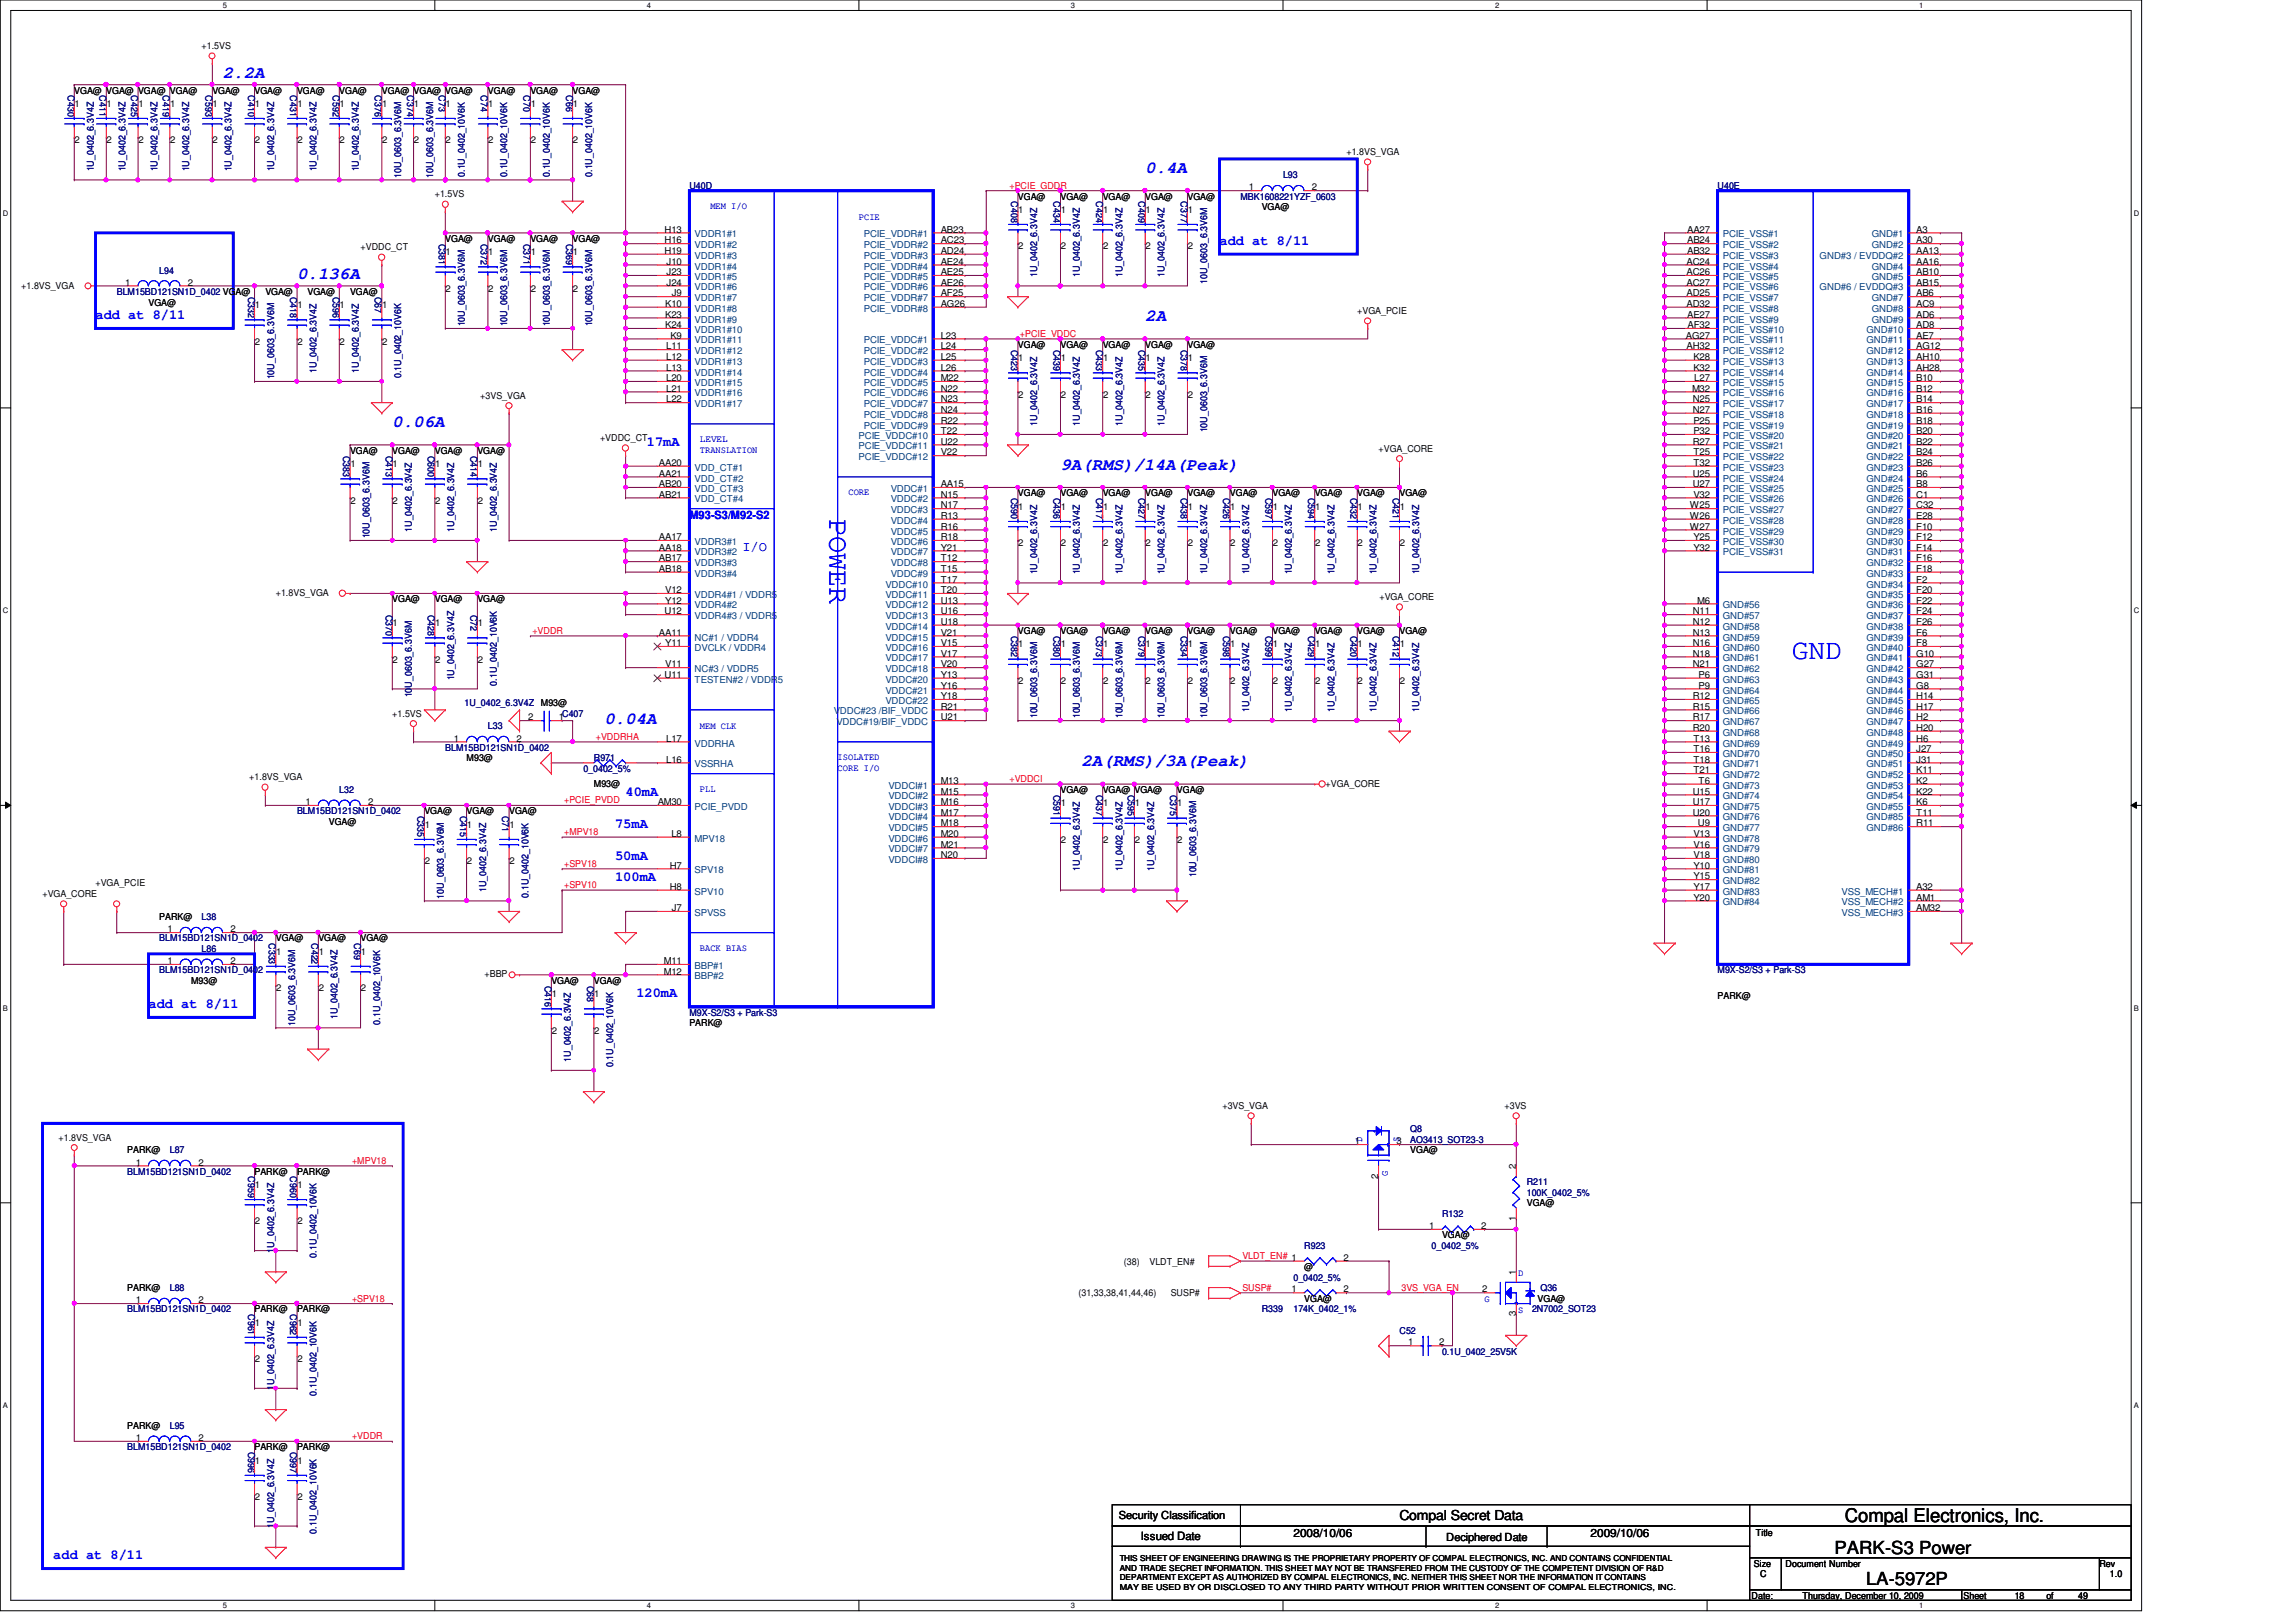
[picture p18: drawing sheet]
<svg xmlns="http://www.w3.org/2000/svg" width="297mm" height="210mm" viewBox="0 0 297 210" stroke-linecap="round" stroke-linejoin="round" font-family="sans-serif">
<defs><g id="words">
<g font-size="3.7" fill="#00f">
<text x="107.3" y="67.2" transform="rotate(90 107.3 67.2)">POWER</text>
<text x="231.8" y="85.3">GND</text>
</g>
<text font-size="2.5" x="238.7" y="197">Compal Electronics, Inc.</text>
<g font-size="2.3">
<text x="237.3" y="201">PARK-S3 Power</text>
<text x="241.4" y="205.1">LA-5972P</text>
</g>
<g font-size="2.2" fill="#00f">
<text x="28.8" y="10">2.2A</text>
<text x="148.2" y="22.4">0.4A</text>
<text x="38.4" y="36.1">0.136A</text>
<text x="148.2" y="41.6">2A</text>
<text x="50.8" y="55.3">0.06A</text>
<text x="137.2" y="60.8">9A(RMS)/14A(Peak)</text>
<text x="78.2" y="93.7">0.04A</text>
<text x="139.9" y="99.2">2A(RMS)/3A(Peak)</text>
</g>
<g font-size="1.8" fill="#00f">
<text x="157.8" y="31.7">add at 8/11</text>
<text x="12.4" y="41.3">add at 8/11</text>
<text x="83.7" y="57.7">17mA</text>
<text x="96.1" y="71.3">I/O</text>
<text x="79.6" y="107.1">75mA</text>
<text x="80.9" y="103">40mA</text>
<text x="79.6" y="111.3">50mA</text>
<text x="79.6" y="114">100mA</text>
<text x="19.2" y="130.4">add at 8/11</text>
<text x="82.3" y="129.1">120mA</text>
<text x="6.9" y="201.8">add at 8/11</text>
</g>
<text font-size="1.8" x="181.1" y="196.8">Compal Secret Data</text>
<text font-size="1.5" fill="#00f" x="89.2" y="67.2">M93-S3/M92-S2</text>
<g font-size="1.5">
<text x="147.6" y="199.3">Issued Date</text>
<text x="167.3" y="198.8">2008/10/06</text>
<text x="205.8" y="198.8">2009/10/06</text>
</g>
<g font-size="1.4">
<text x="144.7" y="196.6">Security Classification</text>
<text x="187.1" y="199.4">Deciphered Date</text>
</g>
<g font-size="1.2">
<text x="26.1" y="6.3">+1.5VS</text>
<text x="9.6" y="12.1">VGA@</text>
<text x="9.6" y="13.8">1</text>
<text x="13.8" y="12.1">VGA@ VGA@ VGA@</text>
<text x="13.8" y="13.8">1</text>
<text x="17.9" y="13.8">1</text>
<text x="22" y="13.8">1</text>
<text x="27.5" y="12.1">VGA@</text>
<text x="27.5" y="13.8">1</text>
<text x="32.9" y="12.1">VGA@</text>
<text x="33" y="13.8">1</text>
<text x="38.4" y="12.1">VGA@</text>
<text x="38.5" y="13.8">1</text>
<text x="43.9" y="12.1">VGA@</text>
<text x="43.9" y="13.8">1</text>
<text x="49.4" y="12.1">VGA@</text>
<text x="49.4" y="13.8">1</text>
<text x="53.5" y="12.1">VGA@</text>
<text x="53.5" y="13.8">1</text>
<text x="57.6" y="12.1">VGA@</text>
<text x="57.7" y="13.8">1</text>
<text x="63.1" y="12.1">VGA@</text>
<text x="63.2" y="13.8">1</text>
<text x="68.6" y="12.1">VGA@</text>
<text x="68.7" y="13.8">1</text>
<text x="74.1" y="12.1">VGA@</text>
<text x="74.1" y="13.8">1</text>
<text x="9.6" y="18.5">2</text>
<text x="13.8" y="18.5">2</text>
<text x="17.9" y="18.5">2</text>
<text x="22" y="18.5">2</text>
<text x="27.5" y="18.5">2</text>
<text x="33" y="18.5">2</text>
<text x="38.5" y="18.5">2</text>
<text x="43.9" y="18.5">2</text>
<text x="49.4" y="18.5">2</text>
<text x="53.5" y="18.5">2</text>
<text x="57.7" y="18.5">2</text>
<text x="63.2" y="18.5">2</text>
<text x="68.7" y="18.5">2</text>
<text x="74.1" y="18.5">2</text>
<text x="174.2" y="20.1">+1.8VS_VGA</text>
<text x="56.3" y="25.5">+1.5VS</text>
<text x="131.7" y="25.8">VGA@</text>
<text x="131.7" y="27.6">1</text>
<text x="137.2" y="25.8">VGA@</text>
<text x="137.2" y="27.6">1</text>
<text x="142.7" y="25.8">VGA@</text>
<text x="142.7" y="27.6">1</text>
<text x="148.2" y="25.8">VGA@</text>
<text x="148.2" y="27.6">1</text>
<text x="153.6" y="25.8">VGA@</text>
<text x="153.7" y="27.6">1</text>
<text x="161.6" y="24.6">1</text>
<text x="163.2" y="27.2">VGA@</text>
<text x="169.7" y="24.6">2</text>
<text x="46.6" y="32.4">+VDDC_CT</text>
<text x="57.6" y="31.3">VGA@</text>
<text x="57.7" y="33.1">1</text>
<text x="63.1" y="31.3">VGA@</text>
<text x="63.2" y="33.1">1</text>
<text x="68.6" y="31.3">VGA@</text>
<text x="68.7" y="33.1">1</text>
<text x="74.1" y="31.3">VGA@</text>
<text x="74.1" y="33.1">1</text>
<text x="86" y="30.1">H13</text>
<text x="86" y="31.5">H16</text>
<text x="86" y="32.9">H19</text>
<text x="86.2" y="34.2">J10</text>
<text x="86.2" y="35.6">J23</text>
<text x="121.7" y="30.1">AB23</text>
<text x="121.7" y="31.5">AC23</text>
<text x="121.7" y="32.9">AD24</text>
<text x="121.7" y="34.2">AE24</text>
<text x="121.7" y="35.6">AE25</text>
<text x="131.7" y="32.3">2</text>
<text x="137.2" y="32.3">2</text>
<text x="142.7" y="32.3">2</text>
<text x="148.2" y="32.3">2</text>
<text x="153.7" y="32.3">2</text>
<text x="218.2" y="34.2">AC24</text>
<text x="218.2" y="35.6">AC26</text>
<text x="218.3" y="30.1">AA27</text>
<text x="218.3" y="31.5">AB24</text>
<text x="218.3" y="32.9">AB32</text>
<text x="247.9" y="30.1">A3</text>
<text x="247.9" y="31.5">A30</text>
<text x="247.9" y="32.9">AA13</text>
<text x="247.9" y="34.2">AA16</text>
<text x="247.9" y="35.6">AB10</text>
<text x="2.7" y="37.3">+1.8VS_VGA</text>
<text x="16.2" y="37">1</text>
<text x="19.2" y="39.5">VGA@</text>
<text x="24.3" y="37">2</text>
<text x="33" y="39.9">1</text>
<text x="34.3" y="38.1">VGA@</text>
<text x="38.5" y="39.9">1</text>
<text x="39.8" y="38.1">VGA@</text>
<text x="43.9" y="39.9">1</text>
<text x="45.3" y="38.1">VGA@</text>
<text x="49.4" y="39.9">1</text>
<text x="57.7" y="37.8">2</text>
<text x="63.2" y="37.8">2</text>
<text x="68.7" y="37.8">2</text>
<text x="74.1" y="37.8">2</text>
<text x="86.1" y="39.7">K10</text>
<text x="86.1" y="41.1">K23</text>
<text x="86.2" y="37">J24</text>
<text x="86.9" y="38.4">J9</text>
<text x="121.7" y="37">AE26</text>
<text x="121.7" y="38.4">AF25</text>
<text x="121.7" y="39.7">AG26</text>
<text x="175.6" y="40.6">+VGA_PCIE</text>
<text x="218.2" y="37">AC27</text>
<text x="218.2" y="38.4">AD25</text>
<text x="218.2" y="39.7">AD32</text>
<text x="218.3" y="41.1">AE27</text>
<text x="247.9" y="37">AB15</text>
<text x="247.9" y="38.4">AB6</text>
<text x="247.9" y="39.7">AC9</text>
<text x="247.9" y="41.1">AD6</text>
<text x="33" y="44.6">2</text>
<text x="38.5" y="44.6">2</text>
<text x="43.9" y="44.6">2</text>
<text x="49.4" y="44.6">2</text>
<text x="86.1" y="42.5">K24</text>
<text x="86.2" y="45.2">L11</text>
<text x="86.2" y="46.6">L12</text>
<text x="86.2" y="48">L13</text>
<text x="86.7" y="43.8">K9</text>
<text x="121.7" y="43.8">L23</text>
<text x="121.7" y="45.2">L24</text>
<text x="121.7" y="46.6">L25</text>
<text x="121.7" y="48">L26</text>
<text x="131.7" y="45">VGA@</text>
<text x="131.7" y="46.8">1</text>
<text x="137.2" y="45">VGA@</text>
<text x="137.2" y="46.8">1</text>
<text x="142.7" y="45">VGA@</text>
<text x="142.7" y="46.8">1</text>
<text x="148.2" y="45">VGA@</text>
<text x="148.2" y="46.8">1</text>
<text x="153.6" y="45">VGA@</text>
<text x="153.7" y="46.8">1</text>
<text x="218.1" y="43.8">AG27</text>
<text x="218.2" y="45.2">AH32</text>
<text x="218.3" y="42.5">AF32</text>
<text x="219.1" y="46.6">K28</text>
<text x="219.1" y="48">K32</text>
<text x="247.9" y="42.5">AD8</text>
<text x="247.9" y="43.8">AE7</text>
<text x="247.9" y="45.2">AG12</text>
<text x="247.9" y="46.6">AH10</text>
<text x="247.9" y="48">AH28</text>
<text x="62.1" y="51.6">+3VS_VGA</text>
<text x="86.2" y="49.3">L20</text>
<text x="86.2" y="50.7">L21</text>
<text x="86.2" y="52.1">L22</text>
<text x="121.7" y="49.3">M22</text>
<text x="121.7" y="50.7">N22</text>
<text x="121.7" y="52.1">N23</text>
<text x="121.7" y="53.4">N24</text>
<text x="131.7" y="51.5">2</text>
<text x="137.2" y="51.5">2</text>
<text x="142.7" y="51.5">2</text>
<text x="148.2" y="51.5">2</text>
<text x="153.7" y="51.5">2</text>
<text x="218.9" y="50.7">M32</text>
<text x="219" y="52.1">N25</text>
<text x="219" y="53.4">N27</text>
<text x="219.2" y="49.3">L27</text>
<text x="247.9" y="49.3">B10</text>
<text x="247.9" y="50.7">B12</text>
<text x="247.9" y="52.1">B14</text>
<text x="247.9" y="53.4">B16</text>
<text x="45.3" y="58.7">VGA@</text>
<text x="50.8" y="58.7">VGA@</text>
<text x="56.3" y="58.7">VGA@</text>
<text x="61.8" y="58.7">VGA@</text>
<text x="77.6" y="57.1">+VDDC_CT</text>
<text x="121.7" y="56.2">T22</text>
<text x="121.7" y="57.5">U22</text>
<text x="121.7" y="58.9">V22</text>
<text x="121.7" y="54.8">R22</text>
<text x="178.3" y="58.5">+VGA_CORE</text>
<text x="219" y="57.5">R27</text>
<text x="219.1" y="54.8">P25</text>
<text x="219.1" y="56.2">P32</text>
<text x="219.1" y="58.9">T25</text>
<text x="247.9" y="54.8">B18</text>
<text x="247.9" y="56.2">B20</text>
<text x="247.9" y="57.5">B22</text>
<text x="247.9" y="58.9">B24</text>
<text x="45.3" y="60.5">1</text>
<text x="45.3" y="65.2">2</text>
<text x="50.8" y="60.5">1</text>
<text x="50.8" y="65.2">2</text>
<text x="56.3" y="60.5">1</text>
<text x="56.3" y="65.2">2</text>
<text x="61.8" y="60.5">1</text>
<text x="61.8" y="65.2">2</text>
<text x="85.3" y="60.3">AA20</text>
<text x="85.3" y="61.7">AA21</text>
<text x="85.3" y="63">AB20</text>
<text x="85.3" y="64.4">AB21</text>
<text x="121.7" y="63">AA15</text>
<text x="121.7" y="64.4">N15</text>
<text x="121.7" y="65.8">N17</text>
<text x="131.7" y="64.2">VGA@</text>
<text x="131.7" y="66">1</text>
<text x="137.2" y="64.2">VGA@</text>
<text x="137.2" y="66">1</text>
<text x="142.7" y="64.2">VGA@</text>
<text x="142.7" y="66">1</text>
<text x="148.2" y="64.2">VGA@</text>
<text x="148.2" y="66">1</text>
<text x="153.6" y="64.2">VGA@</text>
<text x="153.7" y="66">1</text>
<text x="159.1" y="64.2">VGA@</text>
<text x="159.2" y="66">1</text>
<text x="164.6" y="64.2">VGA@</text>
<text x="164.7" y="66">1</text>
<text x="170.1" y="64.2">VGA@</text>
<text x="170.1" y="66">1</text>
<text x="175.6" y="64.2">VGA@</text>
<text x="175.6" y="66">1</text>
<text x="181.1" y="64.2">VGA@</text>
<text x="181.1" y="66">1</text>
<text x="218.6" y="65.8">W25</text>
<text x="219" y="61.7">U25</text>
<text x="219" y="63">U27</text>
<text x="219.1" y="60.3">T32</text>
<text x="219.1" y="64.4">V32</text>
<text x="247.9" y="60.3">B26</text>
<text x="247.9" y="61.7">B6</text>
<text x="247.9" y="63">B8</text>
<text x="247.9" y="64.4">C1</text>
<text x="247.9" y="65.8">C32</text>
<text x="85.3" y="69.9">AA17</text>
<text x="85.3" y="71.2">AA18</text>
<text x="121.7" y="67.1">R13</text>
<text x="121.7" y="68.5">R16</text>
<text x="121.7" y="69.9">R18</text>
<text x="121.7" y="71.2">Y21</text>
<text x="131.7" y="70.7">2</text>
<text x="137.2" y="70.7">2</text>
<text x="142.7" y="70.7">2</text>
<text x="148.2" y="70.7">2</text>
<text x="153.7" y="70.7">2</text>
<text x="159.2" y="70.7">2</text>
<text x="164.7" y="70.7">2</text>
<text x="170.1" y="70.7">2</text>
<text x="175.6" y="70.7">2</text>
<text x="181.1" y="70.7">2</text>
<text x="218.6" y="67.1">W26</text>
<text x="218.6" y="68.5">W27</text>
<text x="219.1" y="69.9">Y25</text>
<text x="219.1" y="71.2">Y32</text>
<text x="247.9" y="67.1">E28</text>
<text x="247.9" y="68.5">F10</text>
<text x="247.9" y="69.9">F12</text>
<text x="247.9" y="71.2">F14</text>
<text x="35.7" y="77.1">+1.8VS_VGA</text>
<text x="50.8" y="77.9">VGA@</text>
<text x="56.3" y="77.9">VGA@</text>
<text x="61.8" y="77.9">VGA@</text>
<text x="85.3" y="72.6">AB17</text>
<text x="85.3" y="74">AB18</text>
<text x="86.1" y="76.8">V12</text>
<text x="121.7" y="75.4">T17</text>
<text x="121.7" y="76.8">T20</text>
<text x="121.7" y="72.6">T12</text>
<text x="121.7" y="74">T15</text>
<text x="178.5" y="77.7">+VGA_CORE</text>
<text x="247.9" y="72.6">F16</text>
<text x="247.9" y="74">F18</text>
<text x="247.9" y="75.4">F2</text>
<text x="247.9" y="76.8">F20</text>
<text x="50.8" y="81.1">1</text>
<text x="56.3" y="81.1">1</text>
<text x="61.8" y="81.1">1</text>
<text x="85.3" y="82.3">AA11</text>
<text x="86" y="79.5">U12</text>
<text x="86.1" y="78.1">Y12</text>
<text x="86.1" y="83.6">Y11</text>
<text x="121.7" y="78.1">U13</text>
<text x="121.7" y="79.5">U16</text>
<text x="121.7" y="80.9">U18</text>
<text x="121.7" y="82.3">V21</text>
<text x="121.7" y="83.6">V15</text>
<text x="131.7" y="82">VGA@</text>
<text x="131.7" y="83.8">1</text>
<text x="137.2" y="82">VGA@</text>
<text x="137.2" y="83.8">1</text>
<text x="142.7" y="82">VGA@</text>
<text x="142.7" y="83.8">1</text>
<text x="148.2" y="82">VGA@</text>
<text x="148.2" y="83.8">1</text>
<text x="153.6" y="82">VGA@</text>
<text x="153.7" y="83.8">1</text>
<text x="159.1" y="82">VGA@</text>
<text x="159.2" y="83.8">1</text>
<text x="164.6" y="82">VGA@</text>
<text x="164.7" y="83.8">1</text>
<text x="170.1" y="82">VGA@</text>
<text x="170.1" y="83.8">1</text>
<text x="175.6" y="82">VGA@</text>
<text x="175.6" y="83.8">1</text>
<text x="181.1" y="82">VGA@</text>
<text x="181.1" y="83.8">1</text>
<text x="219" y="79.5">N11</text>
<text x="219" y="80.9">N12</text>
<text x="219" y="82.3">N13</text>
<text x="219" y="83.6">N16</text>
<text x="219.6" y="78.1">M6</text>
<text x="247.9" y="78.1">F22</text>
<text x="247.9" y="79.5">F24</text>
<text x="247.9" y="80.9">F26</text>
<text x="247.9" y="82.3">F6</text>
<text x="247.9" y="83.6">F8</text>
<text x="50.8" y="85.8">2</text>
<text x="56.3" y="85.8">2</text>
<text x="61.8" y="85.8">2</text>
<text x="86" y="87.7">U11</text>
<text x="86.1" y="86.4">V11</text>
<text x="121.7" y="85">V17</text>
<text x="121.7" y="86.4">V20</text>
<text x="121.7" y="87.7">Y13</text>
<text x="121.7" y="89.1">Y16</text>
<text x="131.7" y="88.5">2</text>
<text x="137.2" y="88.5">2</text>
<text x="142.7" y="88.5">2</text>
<text x="148.2" y="88.5">2</text>
<text x="153.7" y="88.5">2</text>
<text x="159.2" y="88.5">2</text>
<text x="164.7" y="88.5">2</text>
<text x="170.1" y="88.5">2</text>
<text x="175.6" y="88.5">2</text>
<text x="181.1" y="88.5">2</text>
<text x="219" y="85">N18</text>
<text x="219" y="86.4">N21</text>
<text x="219.7" y="87.7">P6</text>
<text x="219.7" y="89.1">P9</text>
<text x="247.9" y="85">G10</text>
<text x="247.9" y="86.4">G27</text>
<text x="247.9" y="87.7">G31</text>
<text x="247.9" y="89.1">G8</text>
<text x="50.8" y="92.8">+1.5VS</text>
<text x="58.7" y="96">1</text>
<text x="66.8" y="96">2</text>
<text x="68.3" y="93.2">2</text>
<text x="70" y="91.4">M93@</text>
<text x="72.3" y="93.2">1</text>
<text x="86.2" y="96">L17</text>
<text x="121.7" y="93.2">U21</text>
<text x="121.7" y="90.5">Y18</text>
<text x="121.7" y="91.8">R21</text>
<text x="219" y="90.5">R12</text>
<text x="219" y="91.8">R15</text>
<text x="219" y="93.2">R17</text>
<text x="219" y="94.6">R20</text>
<text x="219.1" y="96">T13</text>
<text x="247.9" y="90.5">H14</text>
<text x="247.9" y="91.8">H17</text>
<text x="247.9" y="93.2">H2</text>
<text x="247.9" y="94.6">H20</text>
<text x="247.9" y="96">H6</text>
<text x="32.3" y="101">+1.8VS_VGA</text>
<text x="60.4" y="98.5">M93@</text>
<text x="76.8" y="101.8">M93@</text>
<text x="86.2" y="98.7">L16</text>
<text x="121.7" y="101.4">M13</text>
<text x="171.5" y="101.8">+VGA_CORE</text>
<text x="219.1" y="97.3">T16</text>
<text x="219.1" y="98.7">T18</text>
<text x="219.1" y="100.1">T21</text>
<text x="219.7" y="101.4">T6</text>
<text x="247.9" y="97.3">J27</text>
<text x="247.9" y="98.7">J31</text>
<text x="247.9" y="100.1">K11</text>
<text x="247.9" y="101.4">K2</text>
<text x="39.5" y="104.2">1</text>
<text x="42.5" y="106.7">VGA@</text>
<text x="47.6" y="104.2">2</text>
<text x="54.9" y="105.4">VGA@</text>
<text x="54.9" y="107.1">1</text>
<text x="60.4" y="105.4">VGA@</text>
<text x="60.4" y="107.1">1</text>
<text x="65.9" y="105.4">VGA@</text>
<text x="65.9" y="107.1">1</text>
<text x="85.1" y="104.2">AM30</text>
<text x="121.7" y="102.8">M15</text>
<text x="121.7" y="104.2">M16</text>
<text x="121.7" y="105.5">M17</text>
<text x="121.7" y="106.9">M18</text>
<text x="137.2" y="102.6">VGA@</text>
<text x="137.2" y="104.4">1</text>
<text x="142.7" y="102.6">VGA@</text>
<text x="142.7" y="104.4">1</text>
<text x="146.8" y="102.6">VGA@</text>
<text x="146.8" y="104.4">1</text>
<text x="152.3" y="102.6">VGA@</text>
<text x="152.3" y="104.4">1</text>
<text x="219" y="102.8">U15</text>
<text x="219" y="104.2">U17</text>
<text x="219" y="105.5">U20</text>
<text x="219.7" y="106.9">U9</text>
<text x="247.9" y="102.8">K22</text>
<text x="247.9" y="104.2">K6</text>
<text x="247.9" y="105.5">T11</text>
<text x="247.9" y="106.9">R11</text>
<text x="54.9" y="111.8">2</text>
<text x="60.4" y="111.8">2</text>
<text x="65.9" y="111.8">2</text>
<text x="86.7" y="112.4">H7</text>
<text x="86.9" y="108.3">L8</text>
<text x="121.7" y="109.7">M21</text>
<text x="121.7" y="108.3">M20</text>
<text x="121.7" y="111">N20</text>
<text x="137.2" y="109.1">2</text>
<text x="142.7" y="109.1">2</text>
<text x="146.8" y="109.1">2</text>
<text x="152.3" y="109.1">2</text>
<text x="219.1" y="108.3">V13</text>
<text x="219.1" y="109.7">V16</text>
<text x="219.1" y="111">V18</text>
<text x="219.1" y="112.4">Y10</text>
<text x="219.1" y="113.8">Y15</text>
<text x="5.5" y="116.1">+VGA_CORE</text>
<text x="12.4" y="114.7">+VGA_PCIE</text>
<text x="20.6" y="119.1">PARK@</text>
<text x="86.7" y="115.1">H8</text>
<text x="86.9" y="117.9">J7</text>
<text x="219.1" y="115.1">Y17</text>
<text x="219.1" y="116.5">Y20</text>
<text x="247.9" y="115.1">A32</text>
<text x="247.9" y="116.5">AM1</text>
<text x="247.9" y="117.9">AM32</text>
<text x="21.7" y="124.8">1</text>
<text x="21.7" y="120.6">1</text>
<text x="29.8" y="124.8">2</text>
<text x="29.8" y="120.6">2</text>
<text x="35.7" y="121.8">VGA@</text>
<text x="35.7" y="123.6">1</text>
<text x="41.2" y="121.8">VGA@</text>
<text x="41.2" y="123.6">1</text>
<text x="46.6" y="121.8">VGA@</text>
<text x="46.7" y="123.6">1</text>
<text x="85.9" y="124.8">M11</text>
<text x="24.7" y="127.3">M93@</text>
<text x="35.7" y="128.3">2</text>
<text x="41.2" y="128.3">2</text>
<text x="46.7" y="128.3">2</text>
<text x="62.7" y="126.5">+BBP</text>
<text x="71.3" y="127.3">VGA@</text>
<text x="71.4" y="129.1">1</text>
<text x="76.8" y="127.3">VGA@</text>
<text x="76.9" y="129.1">1</text>
<text x="85.9" y="126.1">M12</text>
<text x="222.2" y="129.2">PARK@</text>
<text x="71.4" y="133.8">2</text>
<text x="76.9" y="133.8">2</text>
<text x="89.2" y="132.8">PARK@</text>
<text x="158.2" y="143.5">+3VS_VGA</text>
<text x="194.6" y="143.5">+3VS</text>
<text x="7.6" y="147.6">+1.8VS_VGA</text>
<text x="16.5" y="149.3">PARK@</text>
<text x="175.3" y="148.1">1</text>
<text x="180.7" y="148.1">3</text>
<text x="182.5" y="149.3">VGA@</text>
<text x="17.6" y="150.8">1</text>
<text x="25.7" y="150.8">2</text>
<text x="32.9" y="152">PARK@</text>
<text x="33" y="153.8">1</text>
<text x="38.4" y="152">PARK@</text>
<text x="38.5" y="153.8">1</text>
<text x="178.3" y="152.5" transform="rotate(-90 178.3 152.5)">2</text>
<text x="196.1" y="151.3" transform="rotate(-90 196.1 151.3)">2</text>
<text x="33" y="158.5">2</text>
<text x="38.5" y="158.5">2</text>
<text x="184.9" y="159">1</text>
<text x="186.6" y="160.2">VGA@</text>
<text x="191.6" y="159">2</text>
<text x="196.1" y="158" transform="rotate(-90 196.1 158)">1</text>
<text x="197.5" y="156.1">VGA@</text>
<text x="16.5" y="167.1">PARK@</text>
<text x="139.5" y="167.8">(31,33,38,41,44,46)</text>
<text x="145.4" y="163.7">(38)</text>
<text x="148.7" y="163.7">VLDT_EN#</text>
<text x="151.5" y="167.8">SUSP#</text>
<text x="167.1" y="167.3">1</text>
<text x="168.7" y="164.3">@</text>
<text x="173.8" y="163.2">2</text>
<text x="173.8" y="167.3">2</text>
<text x="191.8" y="167.3">2</text>
<text x="196.1" y="165" transform="rotate(-90 196.1 165)">1</text>
<text x="17.6" y="168.7">1</text>
<text x="25.7" y="168.7">2</text>
<text x="32.9" y="169.8">PARK@</text>
<text x="33" y="171.6">1</text>
<text x="38.4" y="169.8">PARK@</text>
<text x="38.5" y="171.6">1</text>
<text x="168.7" y="168.4">VGA@</text>
<text x="196.1" y="170.3" transform="rotate(-90 196.1 170.3)">3</text>
<text x="198.9" y="168.4">VGA@</text>
<text x="33" y="176.3">2</text>
<text x="38.5" y="176.3">2</text>
<text x="182.2" y="174.1">1</text>
<text x="186.2" y="174.1">2</text>
<text x="16.5" y="184.9">PARK@</text>
<text x="17.6" y="186.5">1</text>
<text x="25.7" y="186.5">2</text>
<text x="32.9" y="187.7">PARK@</text>
<text x="33" y="189.4">1</text>
<text x="38.4" y="187.7">PARK@</text>
<text x="38.5" y="189.4">1</text>
<text x="33" y="194.1">2</text>
<text x="38.5" y="194.1">2</text>
<text x="226.9" y="202.7">Size</text>
<text x="227.2" y="198.8">Title</text>
<text x="231" y="202.7">Document Number</text>
<text x="271.6" y="202.7">Rev</text>
<text x="226.6" y="206.9">Date:</text>
<text x="227.7" y="204.1">C</text>
<text x="233.2" y="206.9">Thursday, December 10, 2009</text>
<text x="254" y="206.9">Sheet</text>
<text x="260.6" y="206.9">18</text>
<text x="264.7" y="206.9">of</text>
<text x="268.9" y="206.9">49</text>
<text x="273" y="204.1">1.0</text>
</g>
<g font-size="1.2" fill="#000080">
<text x="8.8" y="12.3" transform="rotate(90 8.8 12.3)">C430</text>
<text x="12.9" y="12.3" transform="rotate(90 12.9 12.3)">C411</text>
<text x="17" y="12.3" transform="rotate(90 17 12.3)">C425</text>
<text x="21.1" y="12.3" transform="rotate(90 21.1 12.3)">C419</text>
<text x="26.6" y="12.3" transform="rotate(90 26.6 12.3)">C593</text>
<text x="32.1" y="12.3" transform="rotate(90 32.1 12.3)">C410</text>
<text x="37.5" y="12.3" transform="rotate(90 37.5 12.3)">C431</text>
<text x="43" y="12.3" transform="rotate(90 43 12.3)">C592</text>
<text x="48.5" y="12.3" transform="rotate(90 48.5 12.3)">C376</text>
<text x="52.7" y="12.3" transform="rotate(90 52.7 12.3)">C374</text>
<text x="56.8" y="12.3" transform="rotate(90 56.8 12.3)">C73</text>
<text x="62.2" y="12.3" transform="rotate(90 62.2 12.3)">C74</text>
<text x="67.7" y="12.3" transform="rotate(90 67.7 12.3)">C70</text>
<text x="73.2" y="12.3" transform="rotate(90 73.2 12.3)">C66</text>
<text x="12.1" y="22.2" transform="rotate(-90 12.1 22.2)">1U_0402_6.3V4Z</text>
<text x="16.3" y="22.2" transform="rotate(-90 16.3 22.2)">1U_0402_6.3V4Z</text>
<text x="20.4" y="22.2" transform="rotate(-90 20.4 22.2)">1U_0402_6.3V4Z</text>
<text x="24.5" y="22.2" transform="rotate(-90 24.5 22.2)">1U_0402_6.3V4Z</text>
<text x="30" y="22.2" transform="rotate(-90 30 22.2)">1U_0402_6.3V4Z</text>
<text x="35.5" y="22.2" transform="rotate(-90 35.5 22.2)">1U_0402_6.3V4Z</text>
<text x="40.9" y="22.2" transform="rotate(-90 40.9 22.2)">1U_0402_6.3V4Z</text>
<text x="46.4" y="22.2" transform="rotate(-90 46.4 22.2)">1U_0402_6.3V4Z</text>
<text x="51.9" y="23" transform="rotate(-90 51.9 23)">10U_0603_6.3V6M</text>
<text x="56" y="23" transform="rotate(-90 56 23)">10U_0603_6.3V6M</text>
<text x="60.2" y="22.9" transform="rotate(-90 60.2 22.9)">0.1U_0402_10V6K</text>
<text x="65.6" y="22.9" transform="rotate(-90 65.6 22.9)">0.1U_0402_10V6K</text>
<text x="71.1" y="22.9" transform="rotate(-90 71.1 22.9)">0.1U_0402_10V6K</text>
<text x="76.6" y="22.9" transform="rotate(-90 76.6 22.9)">0.1U_0402_10V6K</text>
<text x="166" y="23.1">L93</text>
<text x="89.2" y="24.4">U40D</text>
<text x="130.8" y="26" transform="rotate(90 130.8 26)">C408</text>
<text x="136.3" y="26" transform="rotate(90 136.3 26)">C434</text>
<text x="141.8" y="26" transform="rotate(90 141.8 26)">C424</text>
<text x="147.3" y="26" transform="rotate(90 147.3 26)">C409</text>
<text x="152.8" y="26" transform="rotate(90 152.8 26)">C377</text>
<text x="160.5" y="25.8">MBK1608221YZF_0603</text>
<text x="222.2" y="24.4">U40E</text>
<text x="20.6" y="35.4">L94</text>
<text x="56.8" y="31.5" transform="rotate(90 56.8 31.5)">C381</text>
<text x="62.2" y="31.5" transform="rotate(90 62.2 31.5)">C372</text>
<text x="67.7" y="31.5" transform="rotate(90 67.7 31.5)">C371</text>
<text x="73.2" y="31.5" transform="rotate(90 73.2 31.5)">C369</text>
<text x="134.2" y="35.9" transform="rotate(-90 134.2 35.9)">1U_0402_6.3V4Z</text>
<text x="139.7" y="35.9" transform="rotate(-90 139.7 35.9)">1U_0402_6.3V4Z</text>
<text x="145.2" y="35.9" transform="rotate(-90 145.2 35.9)">1U_0402_6.3V4Z</text>
<text x="150.7" y="35.9" transform="rotate(-90 150.7 35.9)">1U_0402_6.3V4Z</text>
<text x="15.1" y="38.1">BLM15BD121SN1D_0402 VGA@</text>
<text x="32.1" y="38.4" transform="rotate(90 32.1 38.4)">C332</text>
<text x="37.5" y="38.4" transform="rotate(90 37.5 38.4)">C418</text>
<text x="43" y="38.4" transform="rotate(90 43 38.4)">C596</text>
<text x="48.5" y="38.4" transform="rotate(90 48.5 38.4)">C67</text>
<text x="156.2" y="36.7" transform="rotate(-90 156.2 36.7)">10U_0603_6.3V6M</text>
<text x="60.2" y="42.2" transform="rotate(-90 60.2 42.2)">10U_0603_6.3V6M</text>
<text x="65.6" y="42.2" transform="rotate(-90 65.6 42.2)">10U_0603_6.3V6M</text>
<text x="71.1" y="42.2" transform="rotate(-90 71.1 42.2)">10U_0603_6.3V6M</text>
<text x="76.6" y="42.2" transform="rotate(-90 76.6 42.2)">10U_0603_6.3V6M</text>
<text x="130.8" y="45.3" transform="rotate(90 130.8 45.3)">C423</text>
<text x="136.3" y="45.3" transform="rotate(90 136.3 45.3)">C439</text>
<text x="141.8" y="45.3" transform="rotate(90 141.8 45.3)">C433</text>
<text x="147.3" y="45.3" transform="rotate(90 147.3 45.3)">C435</text>
<text x="152.8" y="45.3" transform="rotate(90 152.8 45.3)">C378</text>
<text x="35.5" y="49.1" transform="rotate(-90 35.5 49.1)">10U_0603_6.3V6M</text>
<text x="40.9" y="48.3" transform="rotate(-90 40.9 48.3)">1U_0402_6.3V4Z</text>
<text x="46.4" y="48.3" transform="rotate(-90 46.4 48.3)">1U_0402_6.3V4Z</text>
<text x="51.9" y="48.9" transform="rotate(-90 51.9 48.9)">0.1U_0402_10V6K</text>
<text x="44.4" y="59" transform="rotate(90 44.4 59)">C383</text>
<text x="49.9" y="59" transform="rotate(90 49.9 59)">C413</text>
<text x="55.4" y="59" transform="rotate(90 55.4 59)">C600</text>
<text x="60.9" y="59" transform="rotate(90 60.9 59)">C414</text>
<text x="134.2" y="55.1" transform="rotate(-90 134.2 55.1)">1U_0402_6.3V4Z</text>
<text x="139.7" y="55.1" transform="rotate(-90 139.7 55.1)">1U_0402_6.3V4Z</text>
<text x="145.2" y="55.1" transform="rotate(-90 145.2 55.1)">1U_0402_6.3V4Z</text>
<text x="150.7" y="55.1" transform="rotate(-90 150.7 55.1)">1U_0402_6.3V4Z</text>
<text x="156.2" y="56" transform="rotate(-90 156.2 56)">10U_0603_6.3V6M</text>
<text x="130.8" y="64.4" transform="rotate(90 130.8 64.4)">C590</text>
<text x="136.3" y="64.4" transform="rotate(90 136.3 64.4)">C436</text>
<text x="141.8" y="64.4" transform="rotate(90 141.8 64.4)">C417</text>
<text x="147.3" y="64.4" transform="rotate(90 147.3 64.4)">C427</text>
<text x="152.8" y="64.4" transform="rotate(90 152.8 64.4)">C438</text>
<text x="158.2" y="64.4" transform="rotate(90 158.2 64.4)">C426</text>
<text x="163.7" y="64.4" transform="rotate(90 163.7 64.4)">C597</text>
<text x="169.2" y="64.4" transform="rotate(90 169.2 64.4)">C594</text>
<text x="174.7" y="64.4" transform="rotate(90 174.7 64.4)">C432</text>
<text x="180.2" y="64.4" transform="rotate(90 180.2 64.4)">C421</text>
<text x="47.8" y="69.7" transform="rotate(-90 47.8 69.7)">10U_0603_6.3V6M</text>
<text x="53.3" y="68.8" transform="rotate(-90 53.3 68.8)">1U_0402_6.3V4Z</text>
<text x="58.8" y="68.8" transform="rotate(-90 58.8 68.8)">1U_0402_6.3V4Z</text>
<text x="64.3" y="68.8" transform="rotate(-90 64.3 68.8)">1U_0402_6.3V4Z</text>
<text x="134.2" y="74.3" transform="rotate(-90 134.2 74.3)">1U_0402_6.3V4Z</text>
<text x="139.7" y="74.3" transform="rotate(-90 139.7 74.3)">1U_0402_6.3V4Z</text>
<text x="145.2" y="74.3" transform="rotate(-90 145.2 74.3)">1U_0402_6.3V4Z</text>
<text x="150.7" y="74.3" transform="rotate(-90 150.7 74.3)">1U_0402_6.3V4Z</text>
<text x="156.2" y="74.3" transform="rotate(-90 156.2 74.3)">1U_0402_6.3V4Z</text>
<text x="161.6" y="74.3" transform="rotate(-90 161.6 74.3)">1U_0402_6.3V4Z</text>
<text x="167.1" y="74.3" transform="rotate(-90 167.1 74.3)">1U_0402_6.3V4Z</text>
<text x="172.6" y="74.3" transform="rotate(-90 172.6 74.3)">1U_0402_6.3V4Z</text>
<text x="178.1" y="74.3" transform="rotate(-90 178.1 74.3)">1U_0402_6.3V4Z</text>
<text x="183.6" y="74.3" transform="rotate(-90 183.6 74.3)">1U_0402_6.3V4Z</text>
<text x="49.9" y="79.5" transform="rotate(90 49.9 79.5)">C370</text>
<text x="55.4" y="79.5" transform="rotate(90 55.4 79.5)">C428</text>
<text x="60.9" y="79.5" transform="rotate(90 60.9 79.5)">C72</text>
<text x="130.8" y="82.3" transform="rotate(90 130.8 82.3)">C382</text>
<text x="136.3" y="82.3" transform="rotate(90 136.3 82.3)">C380</text>
<text x="141.8" y="82.3" transform="rotate(90 141.8 82.3)">C373</text>
<text x="147.3" y="82.3" transform="rotate(90 147.3 82.3)">C379</text>
<text x="152.8" y="82.3" transform="rotate(90 152.8 82.3)">C334</text>
<text x="158.2" y="82.3" transform="rotate(90 158.2 82.3)">C598</text>
<text x="163.7" y="82.3" transform="rotate(90 163.7 82.3)">C599</text>
<text x="169.2" y="82.3" transform="rotate(90 169.2 82.3)">C429</text>
<text x="174.7" y="82.3" transform="rotate(90 174.7 82.3)">C420</text>
<text x="180.2" y="82.3" transform="rotate(90 180.2 82.3)">C412</text>
<text x="58.8" y="88.1" transform="rotate(-90 58.8 88.1)">1U_0402_6.3V4Z</text>
<text x="64.3" y="88.7" transform="rotate(-90 64.3 88.7)">0.1U_0402_10V6K</text>
<text x="53.3" y="90.3" transform="rotate(-90 53.3 90.3)">10U_0603_6.3V6M</text>
<text x="60.1" y="91.4">1U_0402_6.3V4Z</text>
<text x="63.1" y="94.4">L33</text>
<text x="72.7" y="92.8">C407</text>
<text x="134.2" y="93" transform="rotate(-90 134.2 93)">10U_0603_6.3V6M</text>
<text x="139.7" y="93" transform="rotate(-90 139.7 93)">10U_0603_6.3V6M</text>
<text x="145.2" y="93" transform="rotate(-90 145.2 93)">10U_0603_6.3V6M</text>
<text x="150.7" y="93" transform="rotate(-90 150.7 93)">10U_0603_6.3V6M</text>
<text x="156.2" y="93" transform="rotate(-90 156.2 93)">10U_0603_6.3V6M</text>
<text x="161.6" y="92.2" transform="rotate(-90 161.6 92.2)">1U_0402_6.3V4Z</text>
<text x="167.1" y="92.2" transform="rotate(-90 167.1 92.2)">1U_0402_6.3V4Z</text>
<text x="172.6" y="92.2" transform="rotate(-90 172.6 92.2)">1U_0402_6.3V4Z</text>
<text x="178.1" y="92.2" transform="rotate(-90 178.1 92.2)">1U_0402_6.3V4Z</text>
<text x="183.6" y="92.2" transform="rotate(-90 183.6 92.2)">1U_0402_6.3V4Z</text>
<text x="57.6" y="97.2">BLM15BD121SN1D_0402</text>
<text x="75.5" y="99.9">0_0402_5%</text>
<text x="76.8" y="98.5">R971</text>
<text x="38.4" y="105.4">BLM15BD121SN1D_0402</text>
<text x="43.9" y="102.6">L32</text>
<text x="54" y="105.6" transform="rotate(90 54 105.6)">C335</text>
<text x="59.5" y="105.6" transform="rotate(90 59.5 105.6)">C415</text>
<text x="65" y="105.6" transform="rotate(90 65 105.6)">C71</text>
<text x="136.3" y="102.9" transform="rotate(90 136.3 102.9)">C591</text>
<text x="141.8" y="102.9" transform="rotate(90 141.8 102.9)">C437</text>
<text x="145.9" y="102.9" transform="rotate(90 145.9 102.9)">C595</text>
<text x="151.4" y="102.9" transform="rotate(90 151.4 102.9)">C375</text>
<text x="139.7" y="112.7" transform="rotate(-90 139.7 112.7)">1U_0402_6.3V4Z</text>
<text x="145.2" y="112.7" transform="rotate(-90 145.2 112.7)">1U_0402_6.3V4Z</text>
<text x="149.3" y="112.7" transform="rotate(-90 149.3 112.7)">1U_0402_6.3V4Z</text>
<text x="154.8" y="113.5" transform="rotate(-90 154.8 113.5)">10U_0603_6.3V6M</text>
<text x="26.1" y="119.1">L38</text>
<text x="57.4" y="116.3" transform="rotate(-90 57.4 116.3)">10U_0603_6.3V6M</text>
<text x="62.9" y="115.5" transform="rotate(-90 62.9 115.5)">1U_0402_6.3V4Z</text>
<text x="68.4" y="116.2" transform="rotate(-90 68.4 116.2)">0.1U_0402_10V6K</text>
<text x="20.6" y="125.9">BLM15BD121SN1D_0402</text>
<text x="20.6" y="121.8">BLM15BD121SN1D_0402</text>
<text x="26.1" y="123.2">L86</text>
<text x="34.8" y="122" transform="rotate(90 34.8 122)">C333</text>
<text x="40.3" y="122" transform="rotate(90 40.3 122)">C422</text>
<text x="45.8" y="122" transform="rotate(90 45.8 122)">C69</text>
<text x="222.2" y="125.9">M9X-S2/S3 + Park-S3</text>
<text x="43.7" y="131.9" transform="rotate(-90 43.7 131.9)">1U_0402_6.3V4Z</text>
<text x="70.5" y="127.6" transform="rotate(90 70.5 127.6)">C416</text>
<text x="75.9" y="127.6" transform="rotate(90 75.9 127.6)">C68</text>
<text x="89.2" y="131.4">M9X-S2/S3 + Park-S3</text>
<text x="38.2" y="132.8" transform="rotate(-90 38.2 132.8)">10U_0603_6.3V6M</text>
<text x="49.2" y="132.6" transform="rotate(-90 49.2 132.6)">0.1U_0402_10V6K</text>
<text x="73.9" y="137.4" transform="rotate(-90 73.9 137.4)">1U_0402_6.3V4Z</text>
<text x="79.3" y="138.1" transform="rotate(-90 79.3 138.1)">0.1U_0402_10V6K</text>
<text x="22" y="149.3">L87</text>
<text x="182.5" y="146.5">Q8</text>
<text x="182.5" y="147.9">AO3413_SOT23-3</text>
<text x="16.5" y="152">BLM15BD121SN1D_0402</text>
<text x="32.1" y="152.2" transform="rotate(90 32.1 152.2)">C959</text>
<text x="37.5" y="152.2" transform="rotate(90 37.5 152.2)">C960</text>
<text x="197.5" y="153.4">R211</text>
<text x="197.5" y="154.7">100K_0402_5%</text>
<text x="168.7" y="161.6">R923</text>
<text x="185.2" y="161.6">0_0402_5%</text>
<text x="186.6" y="157.5">R132</text>
<text x="22" y="167.1">L88</text>
<text x="35.5" y="162.1" transform="rotate(-90 35.5 162.1)">1U_0402_6.3V4Z</text>
<text x="40.9" y="162.8" transform="rotate(-90 40.9 162.8)">0.1U_0402_10V6K</text>
<text x="167.3" y="165.7">0_0402_5%</text>
<text x="199.3" y="167.1">Q36</text>
<text x="16.5" y="169.8">BLM15BD121SN1D_0402</text>
<text x="32.1" y="170.1" transform="rotate(90 32.1 170.1)">C961</text>
<text x="37.5" y="170.1" transform="rotate(90 37.5 170.1)">C962</text>
<text x="163.2" y="169.8">R339</text>
<text x="167.3" y="169.8">174K_0402_1%</text>
<text x="181.1" y="172.6">C52</text>
<text x="198.2" y="169.8">2N7002_SOT23</text>
<text x="35.5" y="179.9" transform="rotate(-90 35.5 179.9)">1U_0402_6.3V4Z</text>
<text x="186.6" y="175.3">0.1U_0402_25V5K</text>
<text x="22" y="184.9">L95</text>
<text x="40.9" y="180.6" transform="rotate(-90 40.9 180.6)">0.1U_0402_10V6K</text>
<text x="16.5" y="187.7">BLM15BD121SN1D_0402</text>
<text x="32.1" y="187.9" transform="rotate(90 32.1 187.9)">C996</text>
<text x="37.5" y="187.9" transform="rotate(90 37.5 187.9)">C997</text>
<text x="35.5" y="197.8" transform="rotate(-90 35.5 197.8)">1U_0402_6.3V4Z</text>
<text x="40.9" y="198.5" transform="rotate(-90 40.9 198.5)">0.1U_0402_10V6K</text>
</g>
<g font-size="1.2" fill="#00f">
<text x="91.9" y="27.1">MEM I/O</text>
<text x="111.1" y="28.4">PCIE</text>
<text x="90.5" y="57.2">LEVEL</text>
<text x="90.5" y="58.6">TRANSLATION</text>
<text x="109.8" y="64.1">CORE</text>
<text x="90.5" y="94.3">MEM CLK</text>
<text x="108.4" y="98.4">ISOLATED</text>
<text x="108.4" y="99.7">CORE I/O</text>
<text x="90.5" y="102.5">PLL</text>
<text x="90.5" y="123.1">BACK BIAS</text>
<text x="176.2" y="147.8" transform="rotate(-90 176.2 147.8)">D</text>
<text x="181" y="147.8" transform="rotate(-90 181 147.8)">S</text>
<text x="179.5" y="152.2" transform="rotate(-90 179.5 152.2)">G</text>
<text x="196.4" y="165.2">D</text>
<text x="192.1" y="168.5">G</text>
<text x="196.4" y="170">S</text>
</g>
<g font-size="1.2" fill="#f00">
<text x="130.6" y="24.4">+PCIE_GDDR</text>
<text x="131.9" y="43.6">+PCIE_VDDC</text>
<text x="68.9" y="82">+VDDR</text>
<text x="77.1" y="95.8">+VDDRHA</text>
<text x="130.6" y="101.2">+VDDCI</text>
<text x="73" y="104">+PCIE_PVDD</text>
<text x="73" y="108.1">+MPV18</text>
<text x="73" y="112.2">+SPV18</text>
<text x="73" y="114.9">+SPV10</text>
<text x="45.5" y="150.6">+MPV18</text>
<text x="160.7" y="167">SUSP#</text>
<text x="160.7" y="162.9">VLDT_EN# 1</text>
<text x="181.3" y="167">3VS_VGA_EN</text>
<text x="45.5" y="168.4">+SPV18</text>
<text x="45.5" y="186.3">+VDDR</text>
</g>
<g font-size="1.2" fill="#004080">
<text x="89.9" y="30.7">VDDR1#1</text>
<text x="89.9" y="32.1">VDDR1#2</text>
<text x="89.9" y="33.5">VDDR1#3</text>
<text x="89.9" y="34.9">VDDR1#4</text>
<text x="111.8" y="30.7">PCIE_VDDR#1</text>
<text x="111.8" y="32.1">PCIE_VDDR#2</text>
<text x="111.8" y="33.5">PCIE_VDDR#3</text>
<text x="111.8" y="34.9">PCIE_VDDR#4</text>
<text x="222.9" y="30.7">PCIE_VSS#1</text>
<text x="222.9" y="32.1">PCIE_VSS#2</text>
<text x="222.9" y="33.5">PCIE_VSS#3</text>
<text x="222.9" y="34.9">PCIE_VSS#4</text>
<text x="235.4" y="33.5">GND#3 / EVDDQ#2</text>
<text x="242.1" y="30.7">GND#1</text>
<text x="242.1" y="32.1">GND#2</text>
<text x="242.1" y="34.9">GND#4</text>
<text x="89.9" y="36.2">VDDR1#5</text>
<text x="89.9" y="37.6">VDDR1#6</text>
<text x="89.9" y="39">VDDR1#7</text>
<text x="89.9" y="40.3">VDDR1#8</text>
<text x="89.9" y="41.7">VDDR1#9</text>
<text x="111.8" y="36.2">PCIE_VDDR#5</text>
<text x="111.8" y="37.6">PCIE_VDDR#6</text>
<text x="111.8" y="39">PCIE_VDDR#7</text>
<text x="111.8" y="40.3">PCIE_VDDR#8</text>
<text x="222.9" y="36.2">PCIE_VSS#5</text>
<text x="222.9" y="37.6">PCIE_VSS#6</text>
<text x="222.9" y="39">PCIE_VSS#7</text>
<text x="222.9" y="40.3">PCIE_VSS#8</text>
<text x="222.9" y="41.7">PCIE_VSS#9</text>
<text x="235.4" y="37.6">GND#6 / EVDDQ#3</text>
<text x="242.1" y="36.2">GND#5</text>
<text x="242.1" y="39">GND#7</text>
<text x="242.1" y="40.3">GND#8</text>
<text x="242.1" y="41.7">GND#9</text>
<text x="89.9" y="43.1">VDDR1#10</text>
<text x="89.9" y="44.4">VDDR1#11</text>
<text x="89.9" y="45.8">VDDR1#12</text>
<text x="89.9" y="47.2">VDDR1#13</text>
<text x="111.8" y="44.4">PCIE_VDDC#1</text>
<text x="111.8" y="45.8">PCIE_VDDC#2</text>
<text x="111.8" y="47.2">PCIE_VDDC#3</text>
<text x="222.9" y="43.1">PCIE_VSS#10</text>
<text x="222.9" y="44.4">PCIE_VSS#11</text>
<text x="222.9" y="45.8">PCIE_VSS#12</text>
<text x="222.9" y="47.2">PCIE_VSS#13</text>
<text x="241.5" y="43.1">GND#10</text>
<text x="241.5" y="44.4">GND#11</text>
<text x="241.5" y="45.8">GND#12</text>
<text x="241.5" y="47.2">GND#13</text>
<text x="89.9" y="48.6">VDDR1#14</text>
<text x="89.9" y="50">VDDR1#15</text>
<text x="89.9" y="51.3">VDDR1#16</text>
<text x="89.9" y="52.7">VDDR1#17</text>
<text x="111.8" y="48.6">PCIE_VDDC#4</text>
<text x="111.8" y="50">PCIE_VDDC#5</text>
<text x="111.8" y="51.3">PCIE_VDDC#6</text>
<text x="111.8" y="52.7">PCIE_VDDC#7</text>
<text x="222.9" y="48.6">PCIE_VSS#14</text>
<text x="222.9" y="50">PCIE_VSS#15</text>
<text x="222.9" y="51.3">PCIE_VSS#16</text>
<text x="222.9" y="52.7">PCIE_VSS#17</text>
<text x="241.5" y="48.6">GND#14</text>
<text x="241.5" y="50">GND#15</text>
<text x="241.5" y="51.3">GND#16</text>
<text x="241.5" y="52.7">GND#17</text>
<text x="111.1" y="56.8">PCIE_VDDC#10</text>
<text x="111.1" y="58.2">PCIE_VDDC#11</text>
<text x="111.1" y="59.6">PCIE_VDDC#12</text>
<text x="111.8" y="54.1">PCIE_VDDC#8</text>
<text x="111.8" y="55.5">PCIE_VDDC#9</text>
<text x="222.9" y="54.1">PCIE_VSS#18</text>
<text x="222.9" y="55.5">PCIE_VSS#19</text>
<text x="222.9" y="56.8">PCIE_VSS#20</text>
<text x="222.9" y="58.2">PCIE_VSS#21</text>
<text x="222.9" y="59.6">PCIE_VSS#22</text>
<text x="241.5" y="54.1">GND#18</text>
<text x="241.5" y="55.5">GND#19</text>
<text x="241.5" y="56.8">GND#20</text>
<text x="241.5" y="58.2">GND#21</text>
<text x="241.5" y="59.6">GND#22</text>
<text x="89.9" y="60.9">VDD_CT#1</text>
<text x="89.9" y="62.3">VDD_CT#2</text>
<text x="89.9" y="63.7">VDD_CT#3</text>
<text x="89.9" y="65">VDD_CT#4</text>
<text x="115.2" y="63.7">VDDC#1</text>
<text x="115.2" y="65">VDDC#2</text>
<text x="222.9" y="60.9">PCIE_VSS#23</text>
<text x="222.9" y="62.3">PCIE_VSS#24</text>
<text x="222.9" y="63.7">PCIE_VSS#25</text>
<text x="222.9" y="65">PCIE_VSS#26</text>
<text x="241.5" y="60.9">GND#23</text>
<text x="241.5" y="62.3">GND#24</text>
<text x="241.5" y="63.7">GND#25</text>
<text x="241.5" y="65">GND#26</text>
<text x="89.9" y="70.5">VDDR3#1</text>
<text x="89.9" y="71.9">VDDR3#2</text>
<text x="115.2" y="66.4">VDDC#3</text>
<text x="115.2" y="67.8">VDDC#4</text>
<text x="115.2" y="69.2">VDDC#5</text>
<text x="115.2" y="70.5">VDDC#6</text>
<text x="115.2" y="71.9">VDDC#7</text>
<text x="222.9" y="66.4">PCIE_VSS#27</text>
<text x="222.9" y="67.8">PCIE_VSS#28</text>
<text x="222.9" y="69.2">PCIE_VSS#29</text>
<text x="222.9" y="70.5">PCIE_VSS#30</text>
<text x="222.9" y="71.9">PCIE_VSS#31</text>
<text x="241.5" y="66.4">GND#27</text>
<text x="241.5" y="67.8">GND#28</text>
<text x="241.5" y="69.2">GND#29</text>
<text x="241.5" y="70.5">GND#30</text>
<text x="241.5" y="71.9">GND#31</text>
<text x="89.9" y="73.3">VDDR3#3</text>
<text x="89.9" y="74.6">VDDR3#4</text>
<text x="89.9" y="77.4">VDDR4#1 / VDDR5</text>
<text x="114.6" y="76">VDDC#10</text>
<text x="114.6" y="77.4">VDDC#11</text>
<text x="115.2" y="73.3">VDDC#8</text>
<text x="115.2" y="74.6">VDDC#9</text>
<text x="241.5" y="73.3">GND#32</text>
<text x="241.5" y="74.6">GND#33</text>
<text x="241.5" y="76">GND#34</text>
<text x="241.5" y="77.4">GND#35</text>
<text x="89.9" y="78.7">VDDR4#2</text>
<text x="89.9" y="82.9">NC#1 / VDDR4</text>
<text x="89.9" y="80.1">VDDR4#3 / VDDR5</text>
<text x="114.6" y="78.7">VDDC#12</text>
<text x="114.6" y="80.1">VDDC#13</text>
<text x="114.6" y="81.5">VDDC#14</text>
<text x="114.6" y="82.9">VDDC#15</text>
<text x="222.9" y="78.7">GND#56</text>
<text x="222.9" y="80.1">GND#57</text>
<text x="222.9" y="81.5">GND#58</text>
<text x="222.9" y="82.9">GND#59</text>
<text x="241.5" y="78.7">GND#36</text>
<text x="241.5" y="80.1">GND#37</text>
<text x="241.5" y="81.5">GND#38</text>
<text x="241.5" y="82.9">GND#39</text>
<text x="89.9" y="84.2">DVCLK / VDDR4</text>
<text x="89.9" y="87">NC#3 / VDDR5</text>
<text x="89.9" y="88.3">TESTEN#2 / VDDR5</text>
<text x="114.6" y="84.2">VDDC#16</text>
<text x="114.6" y="85.6">VDDC#17</text>
<text x="114.6" y="87">VDDC#18</text>
<text x="114.6" y="88.3">VDDC#20</text>
<text x="114.6" y="89.7">VDDC#21</text>
<text x="222.9" y="84.2">GND#60</text>
<text x="222.9" y="85.6">GND#61</text>
<text x="222.9" y="87">GND#62</text>
<text x="222.9" y="88.3">GND#63</text>
<text x="222.9" y="89.7">GND#64</text>
<text x="241.5" y="84.2">GND#40</text>
<text x="241.5" y="85.6">GND#41</text>
<text x="241.5" y="87">GND#42</text>
<text x="241.5" y="88.3">GND#43</text>
<text x="241.5" y="89.7">GND#44</text>
<text x="107.9" y="92.5">VDDC#23 /BIF_VDDC</text>
<text x="108.2" y="93.9">VDDC#19/BIF_VDDC</text>
<text x="114.6" y="91.1">VDDC#22</text>
<text x="222.9" y="91.1">GND#65</text>
<text x="222.9" y="92.5">GND#66</text>
<text x="222.9" y="93.9">GND#67</text>
<text x="222.9" y="95.2">GND#68</text>
<text x="241.5" y="91.1">GND#45</text>
<text x="241.5" y="92.5">GND#46</text>
<text x="241.5" y="93.9">GND#47</text>
<text x="241.5" y="95.2">GND#48</text>
<text x="89.9" y="96.6">VDDRHA</text>
<text x="89.9" y="99.3">VSSRHA</text>
<text x="222.9" y="96.6">GND#69</text>
<text x="222.9" y="98">GND#70</text>
<text x="222.9" y="99.3">GND#71</text>
<text x="222.9" y="100.7">GND#72</text>
<text x="241.5" y="96.6">GND#49</text>
<text x="241.5" y="98">GND#50</text>
<text x="241.5" y="99.3">GND#51</text>
<text x="241.5" y="100.7">GND#52</text>
<text x="89.9" y="104.8">PCIE_PVDD</text>
<text x="114.9" y="102.1">VDDCI#1</text>
<text x="114.9" y="103.5">VDDCI#2</text>
<text x="114.9" y="104.8">VDDCI#3</text>
<text x="114.9" y="106.2">VDDCI#4</text>
<text x="114.9" y="107.6">VDDCI#5</text>
<text x="222.9" y="102.1">GND#73</text>
<text x="222.9" y="103.5">GND#74</text>
<text x="222.9" y="104.8">GND#75</text>
<text x="222.9" y="106.2">GND#76</text>
<text x="222.9" y="107.6">GND#77</text>
<text x="241.5" y="102.1">GND#53</text>
<text x="241.5" y="103.5">GND#54</text>
<text x="241.5" y="104.8">GND#55</text>
<text x="241.5" y="106.2">GND#85</text>
<text x="241.5" y="107.6">GND#86</text>
<text x="89.9" y="108.9">MPV18</text>
<text x="89.9" y="113">SPV18</text>
<text x="114.9" y="110.3">VDDCI#7</text>
<text x="114.9" y="108.9">VDDCI#6</text>
<text x="114.9" y="111.7">VDDCI#8</text>
<text x="222.9" y="108.9">GND#78</text>
<text x="222.9" y="110.3">GND#79</text>
<text x="222.9" y="111.7">GND#80</text>
<text x="222.9" y="113">GND#81</text>
<text x="89.9" y="115.8">SPV10</text>
<text x="89.9" y="118.5">SPVSS</text>
<text x="222.9" y="114.4">GND#82</text>
<text x="222.9" y="115.8">GND#83</text>
<text x="222.9" y="117.2">GND#84</text>
<text x="238.2" y="115.8">VSS_MECH#1</text>
<text x="238.2" y="117.2">VSS_MECH#2</text>
<text x="238.2" y="118.5">VSS_MECH#3</text>
<text x="89.9" y="125.4">BBP#1</text>
<text x="89.9" y="126.7">BBP#2</text>
</g>
<g font-size="1.1">
<text x="144.9" y="202">THIS SHEET OF ENGINEERING DRAWING IS THE PROPRIETARY PROPERTY OF COMPAL ELECTRONICS, INC. AND CONTAINS CONFIDENTIAL</text>
<text x="144.9" y="203.2">AND TRADE SECRET INFORMATION. THIS SHEET MAY NOT BE TRANSFERED FROM THE CUSTODY OF THE COMPETENT DIVISION OF R&amp;D</text>
<text x="144.9" y="205.7">MAY BE USED BY OR DISCLOSED TO ANY THIRD PARTY WITHOUT PRIOR WRITTEN CONSENT OF COMPAL ELECTRONICS, INC.</text>
<text x="144.9" y="204.5">DEPARTMENT EXCEPT AS AUTHORIZED BY COMPAL ELECTRONICS, INC. NEITHER THIS SHEET NOR THE INFORMATION IT CONTAINS</text>
</g>
<g font-size="1">
<text x="28.8" y="1">5</text>
<text x="83.7" y="1">4</text>
<text x="138.6" y="1">3</text>
<text x="193.4" y="1">2</text>
<text x="248.3" y="1">1</text>
<text x=".4" y="27.9">D</text>
<text x="276.1" y="27.9">D</text>
<text x=".4" y="79.4">C</text>
<text x="276.1" y="79.4">C</text>
<text x=".4" y="130.8">B</text>
<text x="276.1" y="130.8">B</text>
<text x=".4" y="182.2">A</text>
<text x="276.1" y="182.2">A</text>
<text x="28.8" y="208.1">5</text>
<text x="83.7" y="208.1">4</text>
<text x="138.6" y="208.1">3</text>
<text x="193.4" y="208.1">2</text>
<text x="248.3" y="208.1">1</text>
</g>
</g></defs>
<path d="M0 0h277.1v208.4h-277.1zM1.4 1.4h274.3v205.7h-274.3z" fill="none" stroke="#000" stroke-width=".13"/>
<g fill="#fff">
<path d="M28.8 .1h.6v1.1h-.6z"/>
<path d="M28.8 207.2h.6v1.1h-.6z"/>
</g>
<path d="M56.3 0v1.4M56.3 207.1v1.3" fill="none" stroke="#000" stroke-width=".13"/>
<g fill="#fff">
<path d="M83.7 .1h.5v1.1h-.5z"/>
<path d="M83.7 207.2h.5v1.1h-.5z"/>
</g>
<path d="M111.1 0v1.4M111.1 207.1v1.3" fill="none" stroke="#000" stroke-width=".13"/>
<g fill="#fff">
<path d="M138.6 .1h.5v1.1h-.5z"/>
<path d="M138.6 207.2h.5v1.1h-.5z"/>
</g>
<path d="M166 0v1.4M166 207.1v1.3" fill="none" stroke="#000" stroke-width=".13"/>
<g fill="#fff">
<path d="M193.4 .1h.6v1.1h-.6z"/>
<path d="M193.4 207.2h.6v1.1h-.6z"/>
</g>
<path d="M220.8 0v1.4M220.8 207.1v1.3" fill="none" stroke="#000" stroke-width=".13"/>
<g fill="#fff">
<path d="M248.3 .1h.5v1.1h-.5z"/>
<path d="M248.3 207.2h.5v1.1h-.5z"/>
<path d="M.4 27.1h.7v1.1h-.7z"/>
<path d="M276.1 27.1h.7v1.1h-.7z"/>
<path d="M.4 78.5h.7v1.1h-.7z"/>
<path d="M276.1 78.5h.7v1.1h-.7z"/>
</g>
<path d="M0 52.8h1.4M275.7 52.8h1.4" fill="none" stroke="#000" stroke-width=".13"/>
<g fill="#fff">
<path d="M.4 129.9h.6v1.1h-.6z"/>
<path d="M276.1 129.9h.6v1.1h-.6z"/>
</g>
<path d="M0 104.2h1.4M.7 103.8l.7 .4-.7 .4zM275.7 104.2l.7-.4v.8zM275.7 104.2h1.4" fill="none" stroke="#000" stroke-width=".13"/>
<path d="M.7 103.8l.7 .4-.7 .4zM275.7 104.2l.7-.4v.8z" fill="#000"/>
<g fill="#fff">
<path d="M.4 181.4h.6v1.1h-.6z"/>
<path d="M276.1 181.4h.6v1.1h-.6z"/>
</g>
<path d="M0 155.7h1.4M275.7 155.7h1.4" fill="none" stroke="#000" stroke-width=".13"/>
<path d="M164.6 75.4h.1M164.6 75.4h5.5M175.6 75.4h.1M175.6 75.4h5.5" fill="none" stroke="#800040" stroke-width=".13"/>
<circle cx="170.1" cy="75.4" r=".26" fill="#f0f"/>
<circle cx="170.1" cy="75.4" r=".26" fill="none" stroke="#f0f" stroke-width=".13"/>
<circle cx="164.6" cy="75.4" r=".26" fill="#f0f"/>
<circle cx="164.6" cy="75.4" r=".26" fill="none" stroke="#f0f" stroke-width=".13"/>
<path d="M137.2 75.4h.1M137.2 75.4h5.5M159.1 75.4h.1M159.1 75.4h5.5M170.1 75.4h.1M170.1 75.4h5.5" fill="none" stroke="#800040" stroke-width=".13"/>
<circle cx="137.2" cy="75.4" r=".26" fill="#f0f"/>
<circle cx="137.2" cy="75.4" r=".26" fill="none" stroke="#f0f" stroke-width=".13"/>
<path d="M153.6 75.4h.1M153.6 75.4h5.5" fill="none" stroke="#800040" stroke-width=".13"/>
<path d="M158.9 75.2l.2-.1 .2 .2v.3h-.2h-.2z" fill-rule="evenodd" fill="#f0f"/>
<path d="M158.9 75.2l.2-.1 .2 .2v.3h-.2h-.2z" fill="none" stroke="#f0f" stroke-width=".13"/>
<path d="M148.2 75.4h.1M148.2 75.4h5.4" fill="none" stroke="#800040" stroke-width=".13"/>
<circle cx="153.6" cy="75.4" r=".26" fill="#f0f"/>
<circle cx="153.6" cy="75.4" r=".26" fill="none" stroke="#f0f" stroke-width=".13"/>
<path d="M127.6 30.1h.1M127.6 30.1v1.4M142.7 75.4h.1M142.7 75.4h5.5" fill="none" stroke="#800040" stroke-width=".13"/>
<circle cx="127.5" cy="30.1" r=".26" fill="#f0f"/>
<circle cx="127.5" cy="30.1" r=".26" fill="none" stroke="#f0f" stroke-width=".13"/>
<path d="M124.8 39.8h.1M124.8 38.4h.1M124.8 39.8h2.8M124.8 38.4h2.8M127.6 31.5h.1M127.6 31.5v1.4M124.8 43.9h.1M124.8 43.9h2.8M127.6 57.6h.1M127.6 57.6v1.4M181.1 79.5h.1M181.1 79.5v1.4" fill="none" stroke="#800040" stroke-width=".13"/>
<circle cx="127.5" cy="57.6" r=".26" fill="#f0f"/>
<circle cx="127.5" cy="57.6" r=".26" fill="none" stroke="#f0f" stroke-width=".13"/>
<path d="M131.7 43.9h.1M131.7 43.9v2.7M148.2 43.9h.1M148.2 50.7h.1M148.2 43.9v2.7M148.2 50.7v5.5" fill="none" stroke="#800040" stroke-width=".13"/>
<circle cx="148.1" cy="56.2" r=".25" fill="#f0f"/>
<circle cx="148.1" cy="56.2" r=".25" fill="none" stroke="#f0f" stroke-width=".13"/>
<path d="M131.7 56.2h.1M131.7 43.9h.1M131.7 56.2v1.4M131.7 43.9h5.5M137.2 43.9h.1M137.2 43.9v2.7M142.7 43.9h.1M142.7 43.9v2.7M153.6 50.7h.1M153.6 43.9h.1M153.6 43.9v2.7M153.6 50.7v5.5" fill="none" stroke="#800040" stroke-width=".13"/>
<circle cx="137.2" cy="43.9" r=".26" fill="#f0f"/>
<circle cx="137.2" cy="43.9" r=".26" fill="none" stroke="#f0f" stroke-width=".13"/>
<path d="M131.5 43.7l.2-.1 .2 .1-.1 .3-.1 .1-.2-.1z" fill-rule="evenodd" fill="#f0f"/>
<path d="M131.5 43.7l.2-.1 .2 .1-.1 .3-.1 .1-.2-.1z" fill="none" stroke="#f0f" stroke-width=".13"/>
<path d="M142.7 43.9h.1M142.7 43.9h5.5" fill="none" stroke="#800040" stroke-width=".13"/>
<circle cx="142.7" cy="43.9" r=".26" fill="#f0f"/>
<circle cx="142.7" cy="43.9" r=".26" fill="none" stroke="#f0f" stroke-width=".13"/>
<path d="M137.2 56.2h.1M137.2 56.2h5.5" fill="none" stroke="#800040" stroke-width=".13"/>
<circle cx="137.2" cy="56.2" r=".25" fill="#f0f"/>
<circle cx="137.2" cy="56.2" r=".25" fill="none" stroke="#f0f" stroke-width=".13"/>
<path d="M131.7 50.7h.1M131.7 56.2h.1M131.7 50.7v5.5M131.7 56.2h5.5" fill="none" stroke="#800040" stroke-width=".13"/>
<circle cx="137.2" cy="56.2" r=".25" fill="#f0f"/>
<circle cx="137.2" cy="56.2" r=".25" fill="none" stroke="#f0f" stroke-width=".13"/>
<path d="M131.5 56h.3l.1 .2-.1 .2h-.1h-.2z" fill-rule="evenodd" fill="#f0f"/>
<path d="M131.5 56h.3l.1 .2-.1 .2h-.1h-.2z" fill="none" stroke="#f0f" stroke-width=".13"/>
<path d="M127.6 45.3h.1M127.6 45.3v1.3M137.2 50.7h.1M137.2 50.7v5.5M142.7 50.7h.1M142.7 50.7v5.5M148.2 56.2h.1M148.2 56.2h5.4" fill="none" stroke="#800040" stroke-width=".13"/>
<circle cx="127.5" cy="45.2" r=".26" fill="#f0f"/>
<circle cx="127.5" cy="45.2" r=".26" fill="none" stroke="#f0f" stroke-width=".13"/>
<path d="M127.6 37h.1M127.6 37v1.4M124.8 46.6h.1M124.8 45.3h.1M124.8 46.6h2.8M127.6 43.9h.1M127.6 43.9v1.4h-2.8M124.8 101.5h.1M124.8 101.5h2.8" fill="none" stroke="#800040" stroke-width=".13"/>
<circle cx="127.5" cy="37" r=".26" fill="#f0f"/>
<circle cx="127.5" cy="37" r=".26" fill="none" stroke="#f0f" stroke-width=".13"/>
<path d="M124.8 37h.1M124.8 37h2.8M124.8 48h.1M124.8 49.4h.1M124.8 49.4h2.8M127.6 46.6h.1M127.6 46.6v1.4h-2.8" fill="none" stroke="#800040" stroke-width=".13"/>
<circle cx="127.5" cy="46.6" r=".26" fill="#f0f"/>
<circle cx="127.5" cy="46.6" r=".26" fill="none" stroke="#f0f" stroke-width=".13"/>
<path d="M137.2 80.9h.1M137.2 80.9h5.5" fill="none" stroke="#800040" stroke-width=".13"/>
<circle cx="137.2" cy="80.9" r=".26" fill="#f0f"/>
<circle cx="137.2" cy="80.9" r=".26" fill="none" stroke="#f0f" stroke-width=".13"/>
<path d="M124.8 50.7h.1M124.8 50.7h2.8M127.6 48h.1M127.6 48v1.4" fill="none" stroke="#800040" stroke-width=".13"/>
<circle cx="127.5" cy="48" r=".26" fill="#f0f"/>
<circle cx="127.5" cy="48" r=".26" fill="none" stroke="#f0f" stroke-width=".13"/>
<path d="M124.8 52.1h.1M124.8 52.1h2.8M127.6 49.4h.1M127.6 49.4v1.3" fill="none" stroke="#800040" stroke-width=".13"/>
<circle cx="127.5" cy="49.3" r=".25" fill="#f0f"/>
<circle cx="127.5" cy="49.3" r=".25" fill="none" stroke="#f0f" stroke-width=".13"/>
<path d="M127.6 35.6h.1M127.6 35.6v1.4" fill="none" stroke="#800040" stroke-width=".13"/>
<circle cx="127.5" cy="35.6" r=".25" fill="#f0f"/>
<circle cx="127.5" cy="35.6" r=".25" fill="none" stroke="#f0f" stroke-width=".13"/>
<path d="M124.8 35.6h.1M124.8 35.6h2.8M127.6 50.7h.1M127.6 50.7v1.4" fill="none" stroke="#800040" stroke-width=".13"/>
<circle cx="127.5" cy="50.7" r=".26" fill="#f0f"/>
<circle cx="127.5" cy="50.7" r=".26" fill="none" stroke="#f0f" stroke-width=".13"/>
<path d="M124.8 56.2h.1M124.8 56.2h2.8M127.6 53.5h.1M127.6 53.5v1.4M131.7 93.3h.1M131.7 93.3h5.5" fill="none" stroke="#800040" stroke-width=".13"/>
<circle cx="127.5" cy="53.5" r=".26" fill="#f0f"/>
<circle cx="127.5" cy="53.5" r=".26" fill="none" stroke="#f0f" stroke-width=".13"/>
<path d="M124.8 54.9h.1M124.8 54.9h2.8M127.6 52.1h.1M127.6 52.1v1.4" fill="none" stroke="#800040" stroke-width=".13"/>
<circle cx="127.5" cy="52.1" r=".26" fill="#f0f"/>
<circle cx="127.5" cy="52.1" r=".26" fill="none" stroke="#f0f" stroke-width=".13"/>
<path d="M124.8 53.5h.1M124.8 53.5h2.8M142.7 80.9h.1M142.7 80.9h5.5" fill="none" stroke="#800040" stroke-width=".13"/>
<circle cx="142.7" cy="80.9" r=".26" fill="#f0f"/>
<circle cx="142.7" cy="80.9" r=".26" fill="none" stroke="#f0f" stroke-width=".13"/>
<path d="M127.6 56.2h.1M127.6 56.2v1.4" fill="none" stroke="#800040" stroke-width=".13"/>
<circle cx="127.5" cy="56.2" r=".25" fill="#f0f"/>
<circle cx="127.5" cy="56.2" r=".25" fill="none" stroke="#f0f" stroke-width=".13"/>
<path d="M124.8 57.6h.1M124.8 57.6h2.8M127.6 54.9h.1M127.6 54.9v1.3M124.8 111.1h.1M124.8 111.1h2.8" fill="none" stroke="#800040" stroke-width=".13"/>
<circle cx="127.5" cy="54.8" r=".26" fill="#f0f"/>
<circle cx="127.5" cy="54.8" r=".26" fill="none" stroke="#f0f" stroke-width=".13"/>
<path d="M127.6 34.3h.1M127.6 34.3v1.3" fill="none" stroke="#800040" stroke-width=".13"/>
<circle cx="127.5" cy="34.2" r=".26" fill="#f0f"/>
<circle cx="127.5" cy="34.2" r=".26" fill="none" stroke="#f0f" stroke-width=".13"/>
<path d="M124.8 34.3h.1M127.6 32.9h.1M127.6 32.9v1.4h-2.8M124.8 105.6h.1M127.6 104.2h.1M127.6 104.2v1.4h-2.8" fill="none" stroke="#800040" stroke-width=".13"/>
<circle cx="127.5" cy="105.6" r=".26" fill="#f0f"/>
<circle cx="127.5" cy="105.6" r=".26" fill="none" stroke="#f0f" stroke-width=".13"/>
<circle cx="127.5" cy="104.2" r=".25" fill="#f0f"/>
<circle cx="127.5" cy="104.2" r=".25" fill="none" stroke="#f0f" stroke-width=".13"/>
<path d="M124.8 32.9h.1M124.8 32.9h2.8" fill="none" stroke="#800040" stroke-width=".13"/>
<circle cx="127.5" cy="32.9" r=".26" fill="#f0f"/>
<circle cx="127.5" cy="32.9" r=".26" fill="none" stroke="#f0f" stroke-width=".13"/>
<path d="M148.2 24.7h.1M148.2 24.7h5.4" fill="none" stroke="#800040" stroke-width=".13"/>
<circle cx="148.1" cy="24.6" r=".26" fill="#f0f"/>
<circle cx="148.1" cy="24.6" r=".26" fill="none" stroke="#f0f" stroke-width=".13"/>
<path d="M142.7 37h.1M142.7 37h5.5" fill="none" stroke="#800040" stroke-width=".13"/>
<circle cx="142.7" cy="37" r=".26" fill="#f0f"/>
<circle cx="142.7" cy="37" r=".26" fill="none" stroke="#f0f" stroke-width=".13"/>
<path d="M142.7 24.7h.1M142.7 24.7h5.5" fill="none" stroke="#800040" stroke-width=".13"/>
<circle cx="142.7" cy="24.6" r=".26" fill="#f0f"/>
<circle cx="142.7" cy="24.6" r=".26" fill="none" stroke="#f0f" stroke-width=".13"/>
<path d="M131.7 24.7h.1M131.7 24.7v2.7" fill="none" stroke="#800040" stroke-width=".13"/>
<path d="M131.5 24.4h.2l.2 .1-.1 .3-.1 .1-.2-.1z" fill-rule="evenodd" fill="#f0f"/>
<path d="M131.5 24.4h.2l.2 .1-.1 .3-.1 .1-.2-.1z" fill="none" stroke="#f0f" stroke-width=".13"/>
<path d="M131.7 24.7h.1M131.7 24.7h5.5M148.2 24.7h.1M148.2 24.7v2.7" fill="none" stroke="#800040" stroke-width=".13"/>
<circle cx="137.2" cy="24.6" r=".26" fill="#f0f"/>
<circle cx="137.2" cy="24.6" r=".26" fill="none" stroke="#f0f" stroke-width=".13"/>
<path d="M124.8 31.5h.1M124.8 31.5h2.8" fill="none" stroke="#800040" stroke-width=".13"/>
<circle cx="127.5" cy="31.5" r=".26" fill="#f0f"/>
<circle cx="127.5" cy="31.5" r=".26" fill="none" stroke="#f0f" stroke-width=".13"/>
<path d="M148.2 31.5h.1M148.2 31.5v5.5" fill="none" stroke="#800040" stroke-width=".13"/>
<circle cx="148.1" cy="37" r=".26" fill="#f0f"/>
<circle cx="148.1" cy="37" r=".26" fill="none" stroke="#f0f" stroke-width=".13"/>
<path d="M131.7 37h.1M131.7 37v1.4M153.6 31.5h.1M153.6 24.7h.1M153.6 24.7v2.7M153.6 31.5v5.5" fill="none" stroke="#800040" stroke-width=".13"/>
<circle cx="153.6" cy="24.6" r=".26" fill="#f0f"/>
<circle cx="153.6" cy="24.6" r=".26" fill="none" stroke="#f0f" stroke-width=".13"/>
<path d="M137.2 24.7h.1M137.2 24.7h5.5M142.7 24.7h.1M142.7 24.7v2.7" fill="none" stroke="#800040" stroke-width=".13"/>
<circle cx="137.2" cy="24.6" r=".26" fill="#f0f"/>
<circle cx="137.2" cy="24.6" r=".26" fill="none" stroke="#f0f" stroke-width=".13"/>
<path d="M137.2 24.7h.1M137.2 24.7v2.7M137.2 43.9h.1M137.2 43.9h5.5" fill="none" stroke="#800040" stroke-width=".13"/>
<circle cx="142.7" cy="43.9" r=".26" fill="#f0f"/>
<circle cx="142.7" cy="43.9" r=".26" fill="none" stroke="#f0f" stroke-width=".13"/>
<circle cx="137.2" cy="43.9" r=".26" fill="#f0f"/>
<circle cx="137.2" cy="43.9" r=".26" fill="none" stroke="#f0f" stroke-width=".13"/>
<path d="M131.7 31.5h.1M131.7 37h.1M131.7 31.5v5.5M131.7 37h5.5M176.9 21.9h.1M176.9 21.9v2.8" fill="none" stroke="#800040" stroke-width=".13"/>
<circle cx="137.2" cy="37" r=".26" fill="#f0f"/>
<circle cx="137.2" cy="37" r=".26" fill="none" stroke="#f0f" stroke-width=".13"/>
<path d="M131.5 36.8l.2-.1 .2 .2-.1 .3-.1 .1-.2-.1z" fill-rule="evenodd" fill="#f0f"/>
<path d="M131.5 36.8l.2-.1 .2 .2-.1 .3-.1 .1-.2-.1z" fill="none" stroke="#f0f" stroke-width=".13"/>
<path d="M137.2 31.5h.1M137.2 31.5v5.5M142.7 31.5h.1M142.7 31.5v5.5M148.2 37h.1M148.2 37h5.4M124.8 108.3h.1M127.6 107h.1M127.6 107v1.3h-2.8" fill="none" stroke="#800040" stroke-width=".13"/>
<circle cx="127.5" cy="106.9" r=".26" fill="#f0f"/>
<circle cx="127.5" cy="106.9" r=".26" fill="none" stroke="#f0f" stroke-width=".13"/>
<path d="M153.6 43.9h.1M153.6 43.9h23.3" fill="none" stroke="#800040" stroke-width=".13"/>
<circle cx="153.6" cy="43.9" r=".26" fill="#f0f"/>
<circle cx="153.6" cy="43.9" r=".26" fill="none" stroke="#f0f" stroke-width=".13"/>
<path d="M124.8 107h.1M127.6 105.6h.1M127.6 108.3h.1M127.6 105.6v1.4h-2.8M127.6 108.3v1.4" fill="none" stroke="#800040" stroke-width=".13"/>
<circle cx="127.5" cy="108.3" r=".26" fill="#f0f"/>
<circle cx="127.5" cy="108.3" r=".26" fill="none" stroke="#f0f" stroke-width=".13"/>
<path d="M124.8 109.7h.1M124.8 109.7h2.8M127.6 109.7h.1M127.6 109.7v1.4" fill="none" stroke="#800040" stroke-width=".13"/>
<circle cx="127.5" cy="109.7" r=".26" fill="#f0f"/>
<circle cx="127.5" cy="109.7" r=".26" fill="none" stroke="#f0f" stroke-width=".13"/>
<path d="M142.7 80.9h.1M142.7 80.9v2.8" fill="none" stroke="#800040" stroke-width=".13"/>
<circle cx="142.7" cy="80.9" r=".26" fill="#f0f"/>
<circle cx="142.7" cy="80.9" r=".26" fill="none" stroke="#f0f" stroke-width=".13"/>
<path d="M131.7 80.9h.1M131.7 80.9h5.5" fill="none" stroke="#800040" stroke-width=".13"/>
<circle cx="137.2" cy="80.9" r=".26" fill="#f0f"/>
<circle cx="137.2" cy="80.9" r=".26" fill="none" stroke="#f0f" stroke-width=".13"/>
<path d="M131.5 80.7l.2-.1 .2 .2-.1 .3-.1 .1-.2-.1z" fill-rule="evenodd" fill="#f0f"/>
<path d="M131.5 80.7l.2-.1 .2 .2-.1 .3-.1 .1-.2-.1z" fill="none" stroke="#f0f" stroke-width=".13"/>
<path d="M124.8 30.1h.1M124.8 30.1h2.8M131.7 80.9h.1M131.7 80.9v2.8M137.2 80.9h.1M137.2 80.9v2.8M181.1 93.3h.1M181.1 93.3v1.3" fill="none" stroke="#800040" stroke-width=".13"/>
<circle cx="181.1" cy="93.2" r=".26" fill="#f0f"/>
<circle cx="181.1" cy="93.2" r=".26" fill="none" stroke="#f0f" stroke-width=".13"/>
<path d="M153.6 80.9h.1M153.6 80.9h5.5" fill="none" stroke="#800040" stroke-width=".13"/>
<circle cx="153.6" cy="80.9" r=".26" fill="#f0f"/>
<circle cx="153.6" cy="80.9" r=".26" fill="none" stroke="#f0f" stroke-width=".13"/>
<path d="M131.7 87.8h.1M131.7 87.8v5.5M137.2 87.8h.1M137.2 93.3h.1M137.2 87.8v5.5M142.7 87.8h.1M142.7 87.8v5.5h-5.5M159.1 80.9h.1M159.1 80.9v2.8" fill="none" stroke="#800040" stroke-width=".13"/>
<circle cx="142.7" cy="93.2" r=".26" fill="#f0f"/>
<circle cx="142.7" cy="93.2" r=".26" fill="none" stroke="#f0f" stroke-width=".13"/>
<circle cx="137.2" cy="93.2" r=".26" fill="#f0f"/>
<circle cx="137.2" cy="93.2" r=".26" fill="none" stroke="#f0f" stroke-width=".13"/>
<path d="M164.6 80.9h.1M164.6 80.9h5.5" fill="none" stroke="#800040" stroke-width=".13"/>
<circle cx="164.6" cy="80.9" r=".26" fill="#f0f"/>
<circle cx="164.6" cy="80.9" r=".26" fill="none" stroke="#f0f" stroke-width=".13"/>
<path d="M159.1 80.9h.1M159.1 80.9h5.5M164.6 80.9h.1M164.6 80.9v2.8M170.1 80.9h.1M170.1 80.9v2.8" fill="none" stroke="#800040" stroke-width=".13"/>
<path d="M158.9 80.7l.2-.1 .2 .2v.3l-.2 .1-.2-.1z" fill-rule="evenodd" fill="#f0f"/>
<path d="M158.9 80.7l.2-.1 .2 .2v.3l-.2 .1-.2-.1z" fill="none" stroke="#f0f" stroke-width=".13"/>
<path d="M170.1 93.3h.1M170.1 93.3h5.5" fill="none" stroke="#800040" stroke-width=".13"/>
<circle cx="175.6" cy="93.2" r=".26" fill="#f0f"/>
<circle cx="175.6" cy="93.2" r=".26" fill="none" stroke="#f0f" stroke-width=".13"/>
<circle cx="170.1" cy="93.2" r=".26" fill="#f0f"/>
<circle cx="170.1" cy="93.2" r=".26" fill="none" stroke="#f0f" stroke-width=".13"/>
<path d="M148.2 93.3h.1M148.2 93.3h5.4M170.1 87.8h.1M170.1 87.8v5.5M175.6 87.8h.1M175.6 87.8v5.5" fill="none" stroke="#800040" stroke-width=".13"/>
<circle cx="153.6" cy="93.2" r=".26" fill="#f0f"/>
<circle cx="153.6" cy="93.2" r=".26" fill="none" stroke="#f0f" stroke-width=".13"/>
<circle cx="148.1" cy="93.2" r=".26" fill="#f0f"/>
<circle cx="148.1" cy="93.2" r=".26" fill="none" stroke="#f0f" stroke-width=".13"/>
<path d="M148.2 87.8h.1M148.2 87.8v5.5M164.6 87.8h.1M164.6 93.3h.1M164.6 87.8v5.5M164.6 93.3h5.5" fill="none" stroke="#800040" stroke-width=".13"/>
<circle cx="170.1" cy="93.2" r=".26" fill="#f0f"/>
<circle cx="170.1" cy="93.2" r=".26" fill="none" stroke="#f0f" stroke-width=".13"/>
<circle cx="164.6" cy="93.2" r=".26" fill="#f0f"/>
<circle cx="164.6" cy="93.2" r=".26" fill="none" stroke="#f0f" stroke-width=".13"/>
<path d="M170.1 80.9h.1M170.1 80.9h5.5M175.6 80.9h.1M175.6 80.9v2.8" fill="none" stroke="#800040" stroke-width=".13"/>
<circle cx="170.1" cy="80.9" r=".26" fill="#f0f"/>
<circle cx="170.1" cy="80.9" r=".26" fill="none" stroke="#f0f" stroke-width=".13"/>
<path d="M127.6 24.7h.1M127.6 24.7v5.4M127.6 80.9h.1M127.6 80.9h4.1M159.1 87.8h.1M159.1 87.8v5.5" fill="none" stroke="#800040" stroke-width=".13"/>
<circle cx="127.5" cy="80.9" r=".26" fill="#f0f"/>
<circle cx="127.5" cy="80.9" r=".26" fill="none" stroke="#f0f" stroke-width=".13"/>
<path d="M148.2 80.9h.1M148.2 80.9v2.8M148.2 80.9h5.4M153.6 80.9h.1M153.6 80.9v2.8" fill="none" stroke="#800040" stroke-width=".13"/>
<circle cx="153.6" cy="80.9" r=".26" fill="#f0f"/>
<circle cx="153.6" cy="80.9" r=".26" fill="none" stroke="#f0f" stroke-width=".13"/>
<circle cx="148.1" cy="80.9" r=".26" fill="#f0f"/>
<circle cx="148.1" cy="80.9" r=".26" fill="none" stroke="#f0f" stroke-width=".13"/>
<path d="M127.6 63.1h.1M127.6 63.1v1.3" fill="none" stroke="#800040" stroke-width=".13"/>
<circle cx="127.5" cy="63" r=".25" fill="#f0f"/>
<circle cx="127.5" cy="63" r=".25" fill="none" stroke="#f0f" stroke-width=".13"/>
<path d="M124.8 63.1h.1M124.8 63.1h2.8M142.7 93.3h.1M142.7 93.3h5.5M153.6 87.8h.1M153.6 87.8v5.5" fill="none" stroke="#800040" stroke-width=".13"/>
<circle cx="148.1" cy="93.2" r=".26" fill="#f0f"/>
<circle cx="148.1" cy="93.2" r=".26" fill="none" stroke="#f0f" stroke-width=".13"/>
<circle cx="142.7" cy="93.2" r=".26" fill="#f0f"/>
<circle cx="142.7" cy="93.2" r=".26" fill="none" stroke="#f0f" stroke-width=".13"/>
<path d="M137.2 37h.1M137.2 37h5.5M181.1 69.9h.1M181.1 69.9v5.5" fill="none" stroke="#800040" stroke-width=".13"/>
<circle cx="137.2" cy="37" r=".26" fill="#f0f"/>
<circle cx="137.2" cy="37" r=".26" fill="none" stroke="#f0f" stroke-width=".13"/>
<path d="M124.8 64.4h.1M124.8 64.4h2.8M124.8 93.3h.1M124.8 93.3h2.8M127.6 102.9h.1M127.6 102.9v1.3" fill="none" stroke="#800040" stroke-width=".13"/>
<circle cx="127.5" cy="102.8" r=".26" fill="#f0f"/>
<circle cx="127.5" cy="102.8" r=".26" fill="none" stroke="#f0f" stroke-width=".13"/>
<path d="M124.8 65.8h.1M127.6 64.4h.1M127.6 64.4v1.4h-2.8" fill="none" stroke="#800040" stroke-width=".13"/>
<circle cx="127.5" cy="64.4" r=".26" fill="#f0f"/>
<circle cx="127.5" cy="64.4" r=".26" fill="none" stroke="#f0f" stroke-width=".13"/>
<path d="M124.8 67.2h.1M127.6 65.8h.1M127.6 65.8v1.4h-2.8" fill="none" stroke="#800040" stroke-width=".13"/>
<circle cx="127.5" cy="65.8" r=".26" fill="#f0f"/>
<circle cx="127.5" cy="65.8" r=".26" fill="none" stroke="#f0f" stroke-width=".13"/>
<path d="M127.6 68.6h.1M127.6 68.6v1.3" fill="none" stroke="#800040" stroke-width=".13"/>
<circle cx="127.5" cy="68.5" r=".26" fill="#f0f"/>
<circle cx="127.5" cy="68.5" r=".26" fill="none" stroke="#f0f" stroke-width=".13"/>
<path d="M124.8 68.6h.1M127.6 67.2h.1M127.6 67.2v1.4h-2.8" fill="none" stroke="#800040" stroke-width=".13"/>
<circle cx="127.5" cy="67.2" r=".26" fill="#f0f"/>
<circle cx="127.5" cy="67.2" r=".26" fill="none" stroke="#f0f" stroke-width=".13"/>
<path d="M127.6 69.9h.1M127.6 69.9v1.4" fill="none" stroke="#800040" stroke-width=".13"/>
<circle cx="127.5" cy="69.9" r=".25" fill="#f0f"/>
<circle cx="127.5" cy="69.9" r=".25" fill="none" stroke="#f0f" stroke-width=".13"/>
<path d="M124.8 69.9h.1M124.8 69.9h2.8M159.1 93.3h.1M159.1 93.3h5.5" fill="none" stroke="#800040" stroke-width=".13"/>
<path d="M158.9 93h.2l.2 .1v.3l-.2 .1-.2-.1z" fill-rule="evenodd" fill="#f0f"/>
<path d="M158.9 93h.2l.2 .1v.3l-.2 .1-.2-.1z" fill="none" stroke="#f0f" stroke-width=".13"/>
<path d="M127.6 101.5h.1M127.6 101.5h9.6M137.2 101.5h.1M137.2 101.5v2.7" fill="none" stroke="#800040" stroke-width=".13"/>
<circle cx="137.2" cy="101.5" r=".26" fill="#f0f"/>
<circle cx="137.2" cy="101.5" r=".26" fill="none" stroke="#f0f" stroke-width=".13"/>
<circle cx="127.5" cy="101.5" r=".26" fill="#f0f"/>
<circle cx="127.5" cy="101.5" r=".26" fill="none" stroke="#f0f" stroke-width=".13"/>
<path d="M137.2 108.3h.1M137.2 108.3v6.9M142.7 115.2h.1M142.7 115.2h4.1" fill="none" stroke="#800040" stroke-width=".13"/>
<circle cx="142.7" cy="115.2" r=".26" fill="#f0f"/>
<circle cx="142.7" cy="115.2" r=".26" fill="none" stroke="#f0f" stroke-width=".13"/>
<path d="M152.3 101.5h.1M152.3 101.5v2.7M152.3 101.5h17.8" fill="none" stroke="#800040" stroke-width=".13"/>
<path d="M152.1 101.3l.1-.1 .2 .1v.3l-.2 .1-.1-.1z" fill-rule="evenodd" fill="#f0f"/>
<path d="M152.1 101.3l.1-.1 .2 .1v.3l-.2 .1-.1-.1z" fill="none" stroke="#f0f" stroke-width=".13"/>
<path d="M124.8 71.3h.1M124.8 71.3h2.8M142.7 101.5h.1M142.7 101.5v2.7M146.8 101.5h.1M146.8 115.2h.1M146.8 101.5v2.7M146.8 115.2h5.5" fill="none" stroke="#800040" stroke-width=".13"/>
<path d="M152.1 115l.1-.1 .2 .1v.4h-.2h-.1z" fill-rule="evenodd" fill="#f0f"/>
<path d="M152.1 115l.1-.1 .2 .1v.4h-.2h-.1z" fill="none" stroke="#f0f" stroke-width=".13"/>
<circle cx="146.8" cy="115.2" r=".26" fill="#f0f"/>
<circle cx="146.8" cy="115.2" r=".26" fill="none" stroke="#f0f" stroke-width=".13"/>
<path d="M137.2 115.2h.1M142.7 108.3h.1M142.7 108.3v6.9h-5.5M146.8 108.3h.1M146.8 101.5h.1M146.8 108.3v6.9M146.8 101.5h5.5M152.3 115.2h.1M152.3 115.2v1.4" fill="none" stroke="#800040" stroke-width=".13"/>
<path d="M152.1 101.3l.1-.1 .2 .1v.3l-.2 .1-.1-.1z" fill-rule="evenodd" fill="#f0f"/>
<path d="M152.1 101.3l.1-.1 .2 .1v.3l-.2 .1-.1-.1z" fill="none" stroke="#f0f" stroke-width=".13"/>
<circle cx="146.8" cy="101.5" r=".26" fill="#f0f"/>
<circle cx="146.8" cy="101.5" r=".26" fill="none" stroke="#f0f" stroke-width=".13"/>
<path d="M124.8 72.7h.1M127.6 71.3h.1M127.6 71.3v1.4h-2.8" fill="none" stroke="#800040" stroke-width=".13"/>
<circle cx="127.5" cy="71.3" r=".26" fill="#f0f"/>
<circle cx="127.5" cy="71.3" r=".26" fill="none" stroke="#f0f" stroke-width=".13"/>
<path d="M124.8 74h.1M127.6 72.7h.1M127.6 72.7v1.3h-2.8" fill="none" stroke="#800040" stroke-width=".13"/>
<circle cx="127.5" cy="72.6" r=".26" fill="#f0f"/>
<circle cx="127.5" cy="72.6" r=".26" fill="none" stroke="#f0f" stroke-width=".13"/>
<path d="M127.6 74h.1M127.6 74v1.4" fill="none" stroke="#800040" stroke-width=".13"/>
<circle cx="127.5" cy="74" r=".26" fill="#f0f"/>
<circle cx="127.5" cy="74" r=".26" fill="none" stroke="#f0f" stroke-width=".13"/>
<path d="M127.6 38.4h.1M127.6 38.4v1.4" fill="none" stroke="#800040" stroke-width=".13"/>
<circle cx="127.5" cy="38.4" r=".26" fill="#f0f"/>
<circle cx="127.5" cy="38.4" r=".26" fill="none" stroke="#f0f" stroke-width=".13"/>
<path d="M127.6 90.5h.1M127.6 90.5v1.4" fill="none" stroke="#800040" stroke-width=".13"/>
<circle cx="127.5" cy="90.5" r=".25" fill="#f0f"/>
<circle cx="127.5" cy="90.5" r=".25" fill="none" stroke="#f0f" stroke-width=".13"/>
<path d="M124.8 75.4h.1M124.8 75.4h2.8M127.6 75.4h.1M127.6 75.4v1.4" fill="none" stroke="#800040" stroke-width=".13"/>
<circle cx="127.5" cy="75.4" r=".26" fill="#f0f"/>
<circle cx="127.5" cy="75.4" r=".26" fill="none" stroke="#f0f" stroke-width=".13"/>
<path d="M124.8 76.8h.1M124.8 78.1h.1M124.8 76.8h2.8M127.6 76.8h.1M127.6 76.8v1.3h-2.8" fill="none" stroke="#800040" stroke-width=".13"/>
<circle cx="127.5" cy="76.8" r=".25" fill="#f0f"/>
<circle cx="127.5" cy="76.8" r=".25" fill="none" stroke="#f0f" stroke-width=".13"/>
<path d="M175.6 80.9h.1M175.6 80.9h5.5M181.1 80.9h.1M181.1 80.9v2.8" fill="none" stroke="#800040" stroke-width=".13"/>
<circle cx="181.1" cy="80.9" r=".26" fill="#f0f"/>
<circle cx="181.1" cy="80.9" r=".26" fill="none" stroke="#f0f" stroke-width=".13"/>
<circle cx="175.6" cy="80.9" r=".26" fill="#f0f"/>
<circle cx="175.6" cy="80.9" r=".26" fill="none" stroke="#f0f" stroke-width=".13"/>
<path d="M124.8 79.5h.1M127.6 78.1h.1M127.6 78.1v1.4h-2.8M124.8 102.9h.1M127.6 101.5h.1M127.6 101.5v1.4h-2.8" fill="none" stroke="#800040" stroke-width=".13"/>
<circle cx="127.5" cy="78.1" r=".26" fill="#f0f"/>
<circle cx="127.5" cy="78.1" r=".26" fill="none" stroke="#f0f" stroke-width=".13"/>
<path d="M127.6 79.5h.1M127.6 79.5v1.4M164.6 69.9h.1M164.6 69.9v5.5M181.1 87.8h.1M181.1 87.8v5.5" fill="none" stroke="#800040" stroke-width=".13"/>
<circle cx="127.5" cy="79.5" r=".26" fill="#f0f"/>
<circle cx="127.5" cy="79.5" r=".26" fill="none" stroke="#f0f" stroke-width=".13"/>
<path d="M153.6 69.9h.1M153.6 69.9v5.5M159.1 69.9h.1M159.1 69.9v5.5M124.8 80.9h.1M124.8 80.9h2.8" fill="none" stroke="#800040" stroke-width=".13"/>
<path d="M158.9 75.2l.2-.1 .2 .2v.3h-.2h-.2z" fill-rule="evenodd" fill="#f0f"/>
<path d="M158.9 75.2l.2-.1 .2 .2v.3h-.2h-.2z" fill="none" stroke="#f0f" stroke-width=".13"/>
<path d="M127.6 80.9h.1M127.6 80.9v1.4" fill="none" stroke="#800040" stroke-width=".13"/>
<circle cx="127.5" cy="80.9" r=".26" fill="#f0f"/>
<circle cx="127.5" cy="80.9" r=".26" fill="none" stroke="#f0f" stroke-width=".13"/>
<path d="M127.6 82.3h.1M127.6 82.3v1.4" fill="none" stroke="#800040" stroke-width=".13"/>
<circle cx="127.5" cy="82.3" r=".26" fill="#f0f"/>
<circle cx="127.5" cy="82.3" r=".26" fill="none" stroke="#f0f" stroke-width=".13"/>
<path d="M176.9 42.5h.1M176.9 42.5v1.4M124.8 82.3h.1M124.8 85h.1M124.8 82.3h2.8M127.6 83.7h.1M127.6 83.7v1.3h-2.8" fill="none" stroke="#800040" stroke-width=".13"/>
<circle cx="127.5" cy="83.6" r=".25" fill="#f0f"/>
<circle cx="127.5" cy="83.6" r=".25" fill="none" stroke="#f0f" stroke-width=".13"/>
<path d="M148.2 69.9h.1M148.2 69.9v5.5M124.8 83.7h.1M124.8 83.7h2.8" fill="none" stroke="#800040" stroke-width=".13"/>
<circle cx="148.1" cy="75.4" r=".26" fill="#f0f"/>
<circle cx="148.1" cy="75.4" r=".26" fill="none" stroke="#f0f" stroke-width=".13"/>
<path d="M127.6 85h.1M127.6 85v1.4" fill="none" stroke="#800040" stroke-width=".13"/>
<circle cx="127.5" cy="85" r=".26" fill="#f0f"/>
<circle cx="127.5" cy="85" r=".26" fill="none" stroke="#f0f" stroke-width=".13"/>
<path d="M142.7 69.9h.1M142.7 69.9v5.5" fill="none" stroke="#800040" stroke-width=".13"/>
<circle cx="142.7" cy="75.4" r=".26" fill="#f0f"/>
<circle cx="142.7" cy="75.4" r=".26" fill="none" stroke="#f0f" stroke-width=".13"/>
<path d="M127.6 86.4h.1M127.6 86.4v1.4" fill="none" stroke="#800040" stroke-width=".13"/>
<circle cx="127.5" cy="86.4" r=".26" fill="#f0f"/>
<circle cx="127.5" cy="86.4" r=".26" fill="none" stroke="#f0f" stroke-width=".13"/>
<path d="M131.7 75.4h.1M137.2 69.9h.1M137.2 69.9v5.5h-5.5M124.8 86.4h.1M124.8 86.4h2.8M127.6 87.8h.1M127.6 87.8v1.4" fill="none" stroke="#800040" stroke-width=".13"/>
<circle cx="127.5" cy="87.8" r=".26" fill="#f0f"/>
<circle cx="127.5" cy="87.8" r=".26" fill="none" stroke="#f0f" stroke-width=".13"/>
<path d="M131.7 69.9h.1M131.7 69.9v5.5M124.8 87.8h.1M124.8 90.5h.1M124.8 87.8h2.8M127.6 89.2h.1M127.6 89.2v1.3h-2.8" fill="none" stroke="#800040" stroke-width=".13"/>
<circle cx="127.5" cy="89.1" r=".26" fill="#f0f"/>
<circle cx="127.5" cy="89.1" r=".26" fill="none" stroke="#f0f" stroke-width=".13"/>
<path d="M124.8 89.2h.1M124.8 91.9h.1M124.8 89.2h2.8M124.8 91.9h2.8M127.6 91.9h.1M127.6 91.9v1.4M124.8 104.2h.1M124.8 104.2h2.8" fill="none" stroke="#800040" stroke-width=".13"/>
<circle cx="127.5" cy="91.9" r=".26" fill="#f0f"/>
<circle cx="127.5" cy="91.9" r=".26" fill="none" stroke="#f0f" stroke-width=".13"/>
<path d="M159.1 63.1h.1M159.1 63.1h5.5" fill="none" stroke="#800040" stroke-width=".13"/>
<path d="M158.9 62.9h.4v.1v.2l-.2 .1-.2-.1z" fill-rule="evenodd" fill="#f0f"/>
<path d="M158.9 62.9h.4v.1v.2l-.2 .1-.2-.1z" fill="none" stroke="#f0f" stroke-width=".13"/>
<path d="M181.1 63.1h.1M181.1 63.1v2.7" fill="none" stroke="#800040" stroke-width=".13"/>
<circle cx="181.1" cy="63" r=".25" fill="#f0f"/>
<circle cx="181.1" cy="63" r=".25" fill="none" stroke="#f0f" stroke-width=".13"/>
<path d="M175.6 63.1h.1M175.6 69.9h.1M175.6 63.1v2.7M175.6 69.9v5.5" fill="none" stroke="#800040" stroke-width=".13"/>
<circle cx="175.6" cy="75.4" r=".26" fill="#f0f"/>
<circle cx="175.6" cy="75.4" r=".26" fill="none" stroke="#f0f" stroke-width=".13"/>
<path d="M170.1 63.1h.1M170.1 63.1h5.5" fill="none" stroke="#800040" stroke-width=".13"/>
<circle cx="175.6" cy="63" r=".25" fill="#f0f"/>
<circle cx="175.6" cy="63" r=".25" fill="none" stroke="#f0f" stroke-width=".13"/>
<circle cx="170.1" cy="63" r=".25" fill="#f0f"/>
<circle cx="170.1" cy="63" r=".25" fill="none" stroke="#f0f" stroke-width=".13"/>
<path d="M131.7 75.4h.1M131.7 75.4v1.4" fill="none" stroke="#800040" stroke-width=".13"/>
<path d="M131.5 75.2l.2-.1 .2 .2-.1 .3h-.1h-.2z" fill-rule="evenodd" fill="#f0f"/>
<path d="M131.5 75.2l.2-.1 .2 .2-.1 .3h-.1h-.2z" fill="none" stroke="#f0f" stroke-width=".13"/>
<path d="M175.6 63.1h.1M175.6 63.1h5.5" fill="none" stroke="#800040" stroke-width=".13"/>
<circle cx="181.1" cy="63" r=".25" fill="#f0f"/>
<circle cx="181.1" cy="63" r=".25" fill="none" stroke="#f0f" stroke-width=".13"/>
<path d="M164.6 63.1h.1M164.6 63.1h5.5M170.1 69.9h.1M170.1 63.1h.1M170.1 63.1v2.7M170.1 69.9v5.5" fill="none" stroke="#800040" stroke-width=".13"/>
<circle cx="164.6" cy="63" r=".25" fill="#f0f"/>
<circle cx="164.6" cy="63" r=".25" fill="none" stroke="#f0f" stroke-width=".13"/>
<path d="M127.6 24.7h.1M127.6 24.7h4.1M148.2 43.9h.1M148.2 43.9h5.4M164.6 63.1h.1M164.6 63.1v2.7" fill="none" stroke="#800040" stroke-width=".13"/>
<circle cx="148.1" cy="43.9" r=".26" fill="#f0f"/>
<circle cx="148.1" cy="43.9" r=".26" fill="none" stroke="#f0f" stroke-width=".13"/>
<path d="M127.6 43.9h.1M127.6 43.9h4.1M127.6 63.1h.1M127.6 63.1h4.1" fill="none" stroke="#800040" stroke-width=".13"/>
<circle cx="127.5" cy="43.9" r=".26" fill="#f0f"/>
<circle cx="127.5" cy="43.9" r=".26" fill="none" stroke="#f0f" stroke-width=".13"/>
<path d="M181.1 60.3h.1M181.1 60.3v2.8M142.7 101.5h.1M142.7 101.5h4.1" fill="none" stroke="#800040" stroke-width=".13"/>
<circle cx="142.7" cy="101.5" r=".26" fill="#f0f"/>
<circle cx="142.7" cy="101.5" r=".26" fill="none" stroke="#f0f" stroke-width=".13"/>
<path d="M159.1 63.1h.1M159.1 63.1v2.7M137.2 101.5h.1M137.2 101.5h5.5" fill="none" stroke="#800040" stroke-width=".13"/>
<circle cx="137.2" cy="101.5" r=".26" fill="#f0f"/>
<circle cx="137.2" cy="101.5" r=".26" fill="none" stroke="#f0f" stroke-width=".13"/>
<path d="M153.6 93.3h.1M153.6 93.3h5.5" fill="none" stroke="#800040" stroke-width=".13"/>
<circle cx="153.6" cy="93.2" r=".26" fill="#f0f"/>
<circle cx="153.6" cy="93.2" r=".26" fill="none" stroke="#f0f" stroke-width=".13"/>
<path d="M148.2 63.1h.1M148.2 63.1h5.4" fill="none" stroke="#800040" stroke-width=".13"/>
<circle cx="148.1" cy="63" r=".25" fill="#f0f"/>
<circle cx="148.1" cy="63" r=".25" fill="none" stroke="#f0f" stroke-width=".13"/>
<path d="M153.6 63.1h.1M153.6 63.1v2.7M153.6 63.1h5.5" fill="none" stroke="#800040" stroke-width=".13"/>
<circle cx="153.6" cy="63" r=".25" fill="#f0f"/>
<circle cx="153.6" cy="63" r=".25" fill="none" stroke="#f0f" stroke-width=".13"/>
<path d="M142.7 63.1h.1M142.7 63.1h5.5" fill="none" stroke="#800040" stroke-width=".13"/>
<circle cx="142.7" cy="63" r=".25" fill="#f0f"/>
<circle cx="142.7" cy="63" r=".25" fill="none" stroke="#f0f" stroke-width=".13"/>
<path d="M137.2 63.1h.1M137.2 63.1h5.5M148.2 63.1h.1M148.2 63.1v2.7" fill="none" stroke="#800040" stroke-width=".13"/>
<circle cx="137.2" cy="63" r=".25" fill="#f0f"/>
<circle cx="137.2" cy="63" r=".25" fill="none" stroke="#f0f" stroke-width=".13"/>
<path d="M131.7 63.1h.1M131.7 63.1v2.7M131.7 63.1h5.5M142.7 63.1h.1M142.7 63.1v2.7" fill="none" stroke="#800040" stroke-width=".13"/>
<circle cx="137.2" cy="63" r=".25" fill="#f0f"/>
<circle cx="137.2" cy="63" r=".25" fill="none" stroke="#f0f" stroke-width=".13"/>
<path d="M131.5 62.9h.3l.1 .1-.1 .2-.1 .1-.2-.1z" fill-rule="evenodd" fill="#f0f"/>
<path d="M131.5 62.9h.3l.1 .1-.1 .2-.1 .1-.2-.1z" fill="none" stroke="#f0f" stroke-width=".13"/>
<path d="M142.7 56.2h.1M142.7 56.2h5.5M137.2 63.1h.1M137.2 63.1v2.7" fill="none" stroke="#800040" stroke-width=".13"/>
<circle cx="142.7" cy="56.2" r=".25" fill="#f0f"/>
<circle cx="142.7" cy="56.2" r=".25" fill="none" stroke="#f0f" stroke-width=".13"/>
<path d="M124.8 59h.1M124.8 59h2.8M152.3 108.3h.1M152.3 108.3v6.9" fill="none" stroke="#800040" stroke-width=".13"/>
<path d="M152.1 115l.1-.1 .2 .1v.4h-.2h-.1z" fill-rule="evenodd" fill="#f0f"/>
<path d="M152.1 115l.1-.1 .2 .1v.4h-.2h-.1z" fill="none" stroke="#f0f" stroke-width=".13"/>
<path d="M175.6 93.3h.1M175.6 93.3h5.5" fill="none" stroke="#800040" stroke-width=".13"/>
<circle cx="175.6" cy="93.2" r=".26" fill="#f0f"/>
<circle cx="175.6" cy="93.2" r=".26" fill="none" stroke="#f0f" stroke-width=".13"/>
<path d="M9.6 11h.1M9.6 11v2.7M13.8 17.8h.1M13.8 17.8v5.5M17.9 11h.1M17.9 17.8h.1M17.9 11v2.7M17.9 17.8v5.5M22 17.8h.1M22 17.8v5.5M22 23.3h.1M22 23.3h5.5" fill="none" stroke="#800040" stroke-width=".13"/>
<circle cx="27.4" cy="23.3" r=".26" fill="#f0f"/>
<circle cx="27.4" cy="23.3" r=".26" fill="none" stroke="#f0f" stroke-width=".13"/>
<path d="M21.8 23.1l.1-.1 .2 .1v.4h-.2h-.1z" fill-rule="evenodd" fill="#f0f"/>
<path d="M21.8 23.1l.1-.1 .2 .1v.4h-.2h-.1z" fill="none" stroke="#f0f" stroke-width=".13"/>
<path d="M17.9 23.3h.1M17.9 23.3h4.1" fill="none" stroke="#800040" stroke-width=".13"/>
<circle cx="17.8" cy="23.3" r=".26" fill="#f0f"/>
<circle cx="17.8" cy="23.3" r=".26" fill="none" stroke="#f0f" stroke-width=".13"/>
<path d="M13.8 23.3h.1M13.8 23.3h4.1" fill="none" stroke="#800040" stroke-width=".13"/>
<circle cx="13.7" cy="23.3" r=".26" fill="#f0f"/>
<circle cx="13.7" cy="23.3" r=".26" fill="none" stroke="#f0f" stroke-width=".13"/>
<path d="M9.6 11h.1M9.6 11h8.3M13.8 11h.1M9.6 23.3h.1M9.6 23.3h4.2" fill="none" stroke="#800040" stroke-width=".13"/>
<circle cx="13.7" cy="10.9" r=".26" fill="#f0f"/>
<circle cx="13.7" cy="10.9" r=".26" fill="none" stroke="#f0f" stroke-width=".13"/>
<path d="M22 11h.1M22 11h5.5" fill="none" stroke="#800040" stroke-width=".13"/>
<path d="M21.8 10.7h.1l.2 .1v.3l-.2 .1-.1-.1z" fill-rule="evenodd" fill="#f0f"/>
<path d="M21.8 10.7h.1l.2 .1v.3l-.2 .1-.1-.1z" fill="none" stroke="#f0f" stroke-width=".13"/>
<path d="M53.5 17.8h.1M53.5 17.8v5.5M53.5 23.3h.1M53.5 23.3h4.1" fill="none" stroke="#800040" stroke-width=".13"/>
<circle cx="57.6" cy="23.3" r=".26" fill="#f0f"/>
<circle cx="57.6" cy="23.3" r=".26" fill="none" stroke="#f0f" stroke-width=".13"/>
<circle cx="53.5" cy="23.3" r=".26" fill="#f0f"/>
<circle cx="53.5" cy="23.3" r=".26" fill="none" stroke="#f0f" stroke-width=".13"/>
<path d="M13.8 11h.1M13.8 11v2.7M22 11h.1M22 11v2.7" fill="none" stroke="#800040" stroke-width=".13"/>
<circle cx="13.7" cy="10.9" r=".26" fill="#f0f"/>
<circle cx="13.7" cy="10.9" r=".26" fill="none" stroke="#f0f" stroke-width=".13"/>
<path d="M9.6 17.8h.1M9.6 17.8v5.5M32.9 11h.1M32.9 11h5.5" fill="none" stroke="#800040" stroke-width=".13"/>
<circle cx="32.9" cy="10.9" r=".26" fill="#f0f"/>
<circle cx="32.9" cy="10.9" r=".26" fill="none" stroke="#f0f" stroke-width=".13"/>
<path d="M43.9 23.3h.1M43.9 23.3h5.5M61.8 57.6h.1M61.8 57.6h4.1" fill="none" stroke="#800040" stroke-width=".13"/>
<circle cx="65.8" cy="57.6" r=".26" fill="#f0f"/>
<circle cx="65.8" cy="57.6" r=".26" fill="none" stroke="#f0f" stroke-width=".13"/>
<circle cx="61.7" cy="57.6" r=".26" fill="#f0f"/>
<circle cx="61.7" cy="57.6" r=".26" fill="none" stroke="#f0f" stroke-width=".13"/>
<path d="M50.8 57.6h.1M50.8 57.6h5.5M65.9 57.6h.1M65.9 57.6v12.3M65.9 69.9h.1M65.9 69.9h15M56.3 89.2h.1M56.3 89.2h5.5" fill="none" stroke="#800040" stroke-width=".13"/>
<path d="M56.1 57.4l.1-.1 .2 .1v.3l-.2 .1-.1-.1z" fill-rule="evenodd" fill="#f0f"/>
<path d="M56.1 57.4l.1-.1 .2 .1v.3l-.2 .1-.1-.1z" fill="none" stroke="#f0f" stroke-width=".13"/>
<circle cx="50.8" cy="57.6" r=".26" fill="#f0f"/>
<circle cx="50.8" cy="57.6" r=".26" fill="none" stroke="#f0f" stroke-width=".13"/>
<path d="M56.3 89.2h.1M56.3 89.2v2.7" fill="none" stroke="#800040" stroke-width=".13"/>
<path d="M56.1 88.9h.1l.2 .1v.3l-.2 .1-.1-.1z" fill-rule="evenodd" fill="#f0f"/>
<path d="M56.1 88.9h.1l.2 .1v.3l-.2 .1-.1-.1z" fill="none" stroke="#f0f" stroke-width=".13"/>
<g fill="none" stroke="#800040" stroke-width=".13">
<path d="M27.5 11h.1M27.5 11v2.7M32.9 37h.1M32.9 37h5.5M32.9 49.4h.1M32.9 49.4h5.5M49.4 43.9h.1M49.4 43.9v5.5M45.3 76.8h.1M45.3 76.8h5.5M56.3 76.8h.1M56.3 76.8h5.5"/>
<path d="M61.8 76.8h.1M61.8 76.8v4.1"/>
</g>
<circle cx="38.4" cy="37" r=".26" fill="#f0f"/>
<circle cx="38.4" cy="37" r=".26" fill="none" stroke="#f0f" stroke-width=".13"/>
<circle cx="32.9" cy="37" r=".26" fill="#f0f"/>
<circle cx="32.9" cy="37" r=".26" fill="none" stroke="#f0f" stroke-width=".13"/>
<path d="M43.9 37h.1M43.9 37h5.5" fill="none" stroke="#800040" stroke-width=".13"/>
<path d="M49.2 36.8l.2-.1 .2 .2-.1 .3-.1 .1-.2-.1z" fill-rule="evenodd" fill="#f0f"/>
<path d="M49.2 36.8l.2-.1 .2 .2-.1 .3-.1 .1-.2-.1z" fill="none" stroke="#f0f" stroke-width=".13"/>
<path d="M38.4 37h.1M38.4 37h5.5" fill="none" stroke="#800040" stroke-width=".13"/>
<circle cx="43.9" cy="37" r=".26" fill="#f0f"/>
<circle cx="43.9" cy="37" r=".26" fill="none" stroke="#f0f" stroke-width=".13"/>
<path d="M49.4 37h.1M49.4 37v2.8" fill="none" stroke="#800040" stroke-width=".13"/>
<path d="M49.2 36.8l.2-.1 .2 .2-.1 .3-.1 .1-.2-.1z" fill-rule="evenodd" fill="#f0f"/>
<path d="M49.2 36.8l.2-.1 .2 .2-.1 .3-.1 .1-.2-.1z" fill="none" stroke="#f0f" stroke-width=".13"/>
<path d="M32.9 37h.1M32.9 37v2.8M38.4 37h.1M38.4 37v2.8M43.9 37h.1M43.9 37v2.8M32.9 43.9h.1M32.9 43.9v5.5M49.4 49.4h.1M49.4 49.4v2.7" fill="none" stroke="#800040" stroke-width=".13"/>
<path d="M49.2 49.2h.3l.1 .1-.1 .2-.1 .1-.2-.1z" fill-rule="evenodd" fill="#f0f"/>
<path d="M49.2 49.2h.3l.1 .1-.1 .2-.1 .1-.2-.1z" fill="none" stroke="#f0f" stroke-width=".13"/>
<path d="M68.6 23.3h.1M68.6 23.3h5.5M43.9 43.9h.1M43.9 43.9v5.5" fill="none" stroke="#800040" stroke-width=".13"/>
<circle cx="74.1" cy="23.3" r=".26" fill="#f0f"/>
<circle cx="74.1" cy="23.3" r=".26" fill="none" stroke="#f0f" stroke-width=".13"/>
<circle cx="68.6" cy="23.3" r=".26" fill="#f0f"/>
<circle cx="68.6" cy="23.3" r=".26" fill="none" stroke="#f0f" stroke-width=".13"/>
<path d="M38.4 43.9h.1M38.4 43.9v5.5M43.9 49.4h.1M43.9 49.4h5.5" fill="none" stroke="#800040" stroke-width=".13"/>
<circle cx="43.9" cy="49.3" r=".25" fill="#f0f"/>
<circle cx="43.9" cy="49.3" r=".25" fill="none" stroke="#f0f" stroke-width=".13"/>
<path d="M38.4 49.4h.1M38.4 49.4h5.5" fill="none" stroke="#800040" stroke-width=".13"/>
<circle cx="43.9" cy="49.3" r=".25" fill="#f0f"/>
<circle cx="43.9" cy="49.3" r=".25" fill="none" stroke="#f0f" stroke-width=".13"/>
<circle cx="38.4" cy="49.3" r=".25" fill="#f0f"/>
<circle cx="38.4" cy="49.3" r=".25" fill="none" stroke="#f0f" stroke-width=".13"/>
<path d="M49.4 34.3h.1M49.4 34.3v2.7M80.9 59h.1M80.9 59v1.3M41.2 133h.1M41.2 133v2.8M46.6 127.6h.1M46.6 120.7h.1M46.6 127.6v5.4h-5.4M46.6 120.7h26.1" fill="none" stroke="#800040" stroke-width=".13"/>
<circle cx="41.1" cy="133" r=".26" fill="#f0f"/>
<circle cx="41.1" cy="133" r=".26" fill="none" stroke="#f0f" stroke-width=".13"/>
<path d="M35.7 120.7h.1M35.7 120.7v2.7M35.7 120.7h5.5" fill="none" stroke="#800040" stroke-width=".13"/>
<circle cx="41.1" cy="120.7" r=".26" fill="#f0f"/>
<circle cx="41.1" cy="120.7" r=".26" fill="none" stroke="#f0f" stroke-width=".13"/>
<path d="M35.5 120.5l.1-.1 .3 .1-.1 .3-.2 .1-.1-.1z" fill-rule="evenodd" fill="#f0f"/>
<path d="M35.5 120.5l.1-.1 .3 .1-.1 .3-.2 .1-.1-.1z" fill="none" stroke="#f0f" stroke-width=".13"/>
<path d="M41.2 120.7h.1M41.2 120.7v2.7M46.6 120.7h.1M46.6 120.7v2.7" fill="none" stroke="#800040" stroke-width=".13"/>
<circle cx="46.6" cy="120.7" r=".26" fill="#f0f"/>
<circle cx="46.6" cy="120.7" r=".26" fill="none" stroke="#f0f" stroke-width=".13"/>
<path d="M50.8 89.2h.1M50.8 89.2h5.5M53.5 94.6h.1M53.5 96h.1M53.5 94.6v1.4M53.5 96h5.5M74.1 96h.1M74.1 96h10.9M35.7 127.6h.1M35.7 127.6v5.4M41.2 120.7h.1M41.2 120.7h5.4" fill="none" stroke="#800040" stroke-width=".13"/>
<circle cx="74.1" cy="96" r=".26" fill="#f0f"/>
<circle cx="74.1" cy="96" r=".26" fill="none" stroke="#f0f" stroke-width=".13"/>
<path d="M74.1 11h.1M74.1 11h6.8" fill="none" stroke="#800040" stroke-width=".13"/>
<circle cx="74.1" cy="10.9" r=".26" fill="#f0f"/>
<circle cx="74.1" cy="10.9" r=".26" fill="none" stroke="#f0f" stroke-width=".13"/>
<path d="M80.9 30.1h.1M80.9 30.1h4.1" fill="none" stroke="#800040" stroke-width=".13"/>
<circle cx="80.9" cy="30.1" r=".26" fill="#f0f"/>
<circle cx="80.9" cy="30.1" r=".26" fill="none" stroke="#f0f" stroke-width=".13"/>
<path d="M15.1 117.9h.1M15.1 117.9v2.8M15.1 120.7h.1M15.1 120.7h6.9M32.9 120.7h.1M32.9 120.7h2.8" fill="none" stroke="#800040" stroke-width=".13"/>
<circle cx="32.9" cy="120.7" r=".26" fill="#f0f"/>
<circle cx="32.9" cy="120.7" r=".26" fill="none" stroke="#f0f" stroke-width=".13"/>
<path d="M57.6 17.8h.1M57.6 17.8v5.5M63.1 11h.1M63.1 11v2.7M68.6 11h.1M68.6 11v2.7M68.6 11h5.5M74.1 11h.1M74.1 11v2.7M80.9 11h.1M80.9 11v19.1" fill="none" stroke="#800040" stroke-width=".13"/>
<circle cx="74.1" cy="10.9" r=".26" fill="#f0f"/>
<circle cx="74.1" cy="10.9" r=".26" fill="none" stroke="#f0f" stroke-width=".13"/>
<circle cx="68.6" cy="10.9" r=".26" fill="#f0f"/>
<circle cx="68.6" cy="10.9" r=".26" fill="none" stroke="#f0f" stroke-width=".13"/>
<path d="M56.3 85h.1M56.3 85v4.2" fill="none" stroke="#800040" stroke-width=".13"/>
<path d="M56.1 88.9h.1l.2 .1v.3l-.2 .1-.1-.1z" fill-rule="evenodd" fill="#f0f"/>
<path d="M56.1 88.9h.1l.2 .1v.3l-.2 .1-.1-.1z" fill="none" stroke="#f0f" stroke-width=".13"/>
<path d="M80.9 60.3h.1M80.9 60.3h4.1M60.4 116.6h.1M60.4 116.6h5.5" fill="none" stroke="#800040" stroke-width=".13"/>
<circle cx="65.8" cy="116.5" r=".26" fill="#f0f"/>
<circle cx="65.8" cy="116.5" r=".26" fill="none" stroke="#f0f" stroke-width=".13"/>
<circle cx="60.4" cy="116.5" r=".26" fill="#f0f"/>
<circle cx="60.4" cy="116.5" r=".26" fill="none" stroke="#f0f" stroke-width=".13"/>
<path d="M54.9 111.1h.1M54.9 111.1v5.5M60.4 111.1h.1M60.4 111.1v5.5" fill="none" stroke="#800040" stroke-width=".13"/>
<circle cx="60.4" cy="116.5" r=".26" fill="#f0f"/>
<circle cx="60.4" cy="116.5" r=".26" fill="none" stroke="#f0f" stroke-width=".13"/>
<path d="M74.1 30.1h.1M74.1 30.1h6.8M80.9 64.4h.1M80.9 64.4h4.1M65.9 116.6h.1M65.9 116.6v1.3" fill="none" stroke="#800040" stroke-width=".13"/>
<circle cx="74.1" cy="30.1" r=".26" fill="#f0f"/>
<circle cx="74.1" cy="30.1" r=".26" fill="none" stroke="#f0f" stroke-width=".13"/>
<path d="M57.6 30.1h.1M57.6 30.1v2.8M65.9 104.2h.1M65.9 104.2h19.1" fill="none" stroke="#800040" stroke-width=".13"/>
<circle cx="65.8" cy="104.2" r=".25" fill="#f0f"/>
<circle cx="65.8" cy="104.2" r=".25" fill="none" stroke="#f0f" stroke-width=".13"/>
<path d="M54.9 104.2h.1M54.9 104.2v2.8" fill="none" stroke="#800040" stroke-width=".13"/>
<circle cx="54.9" cy="104.2" r=".25" fill="#f0f"/>
<circle cx="54.9" cy="104.2" r=".25" fill="none" stroke="#f0f" stroke-width=".13"/>
<path d="M48 104.2h.1M48 104.2h6.9M60.4 104.2h.1M60.4 104.2h5.5M60.4 104.2v2.8M65.9 104.2h.1M65.9 104.2v2.8" fill="none" stroke="#800040" stroke-width=".13"/>
<circle cx="60.4" cy="104.2" r=".25" fill="#f0f"/>
<circle cx="60.4" cy="104.2" r=".25" fill="none" stroke="#f0f" stroke-width=".13"/>
<path d="M63.1 30.1h.1M63.1 30.1v2.8M68.6 30.1h.1M68.6 37h.1M68.6 30.1v2.8M68.6 37v5.5M34.3 104.2h.1M34.3 102.9h.1M34.3 104.2h5.5M34.3 102.9v1.3" fill="none" stroke="#800040" stroke-width=".13"/>
<circle cx="68.6" cy="42.5" r=".25" fill="#f0f"/>
<circle cx="68.6" cy="42.5" r=".25" fill="none" stroke="#f0f" stroke-width=".13"/>
<path d="M63.1 37h.1M63.1 37v5.5" fill="none" stroke="#800040" stroke-width=".13"/>
<path d="M62.9 42.3h.3l.1 .2-.1 .1-.1 .1-.2-.1z" fill-rule="evenodd" fill="#f0f"/>
<path d="M62.9 42.3h.3l.1 .2-.1 .1-.1 .1-.2-.1z" fill="none" stroke="#f0f" stroke-width=".13"/>
<path d="M57.6 37h.1M57.6 37v5.5M61.8 57.6h.1M61.8 57.6v2.7M74.1 42.5h.1M74.1 42.5v2.8M45.3 69.9h.1M45.3 69.9h5.5M61.8 64.4h.1M61.8 64.4v5.5" fill="none" stroke="#800040" stroke-width=".13"/>
<circle cx="74.1" cy="42.5" r=".25" fill="#f0f"/>
<circle cx="74.1" cy="42.5" r=".25" fill="none" stroke="#f0f" stroke-width=".13"/>
<path d="M74.1 30.1h.1M74.1 30.1v2.8M45.3 57.6h.1M45.3 57.6v2.7M50.8 57.6h.1M50.8 57.6v2.7M56.3 57.6h.1M56.3 57.6v2.7M45.3 64.4h.1M45.3 64.4v5.5M61.8 69.9h.1M61.8 69.9v2.8" fill="none" stroke="#800040" stroke-width=".13"/>
<circle cx="61.7" cy="69.9" r=".25" fill="#f0f"/>
<circle cx="61.7" cy="69.9" r=".25" fill="none" stroke="#f0f" stroke-width=".13"/>
<path d="M50.8 64.4h.1M50.8 64.4v5.5M56.3 64.4h.1M56.3 69.9h.1M56.3 64.4v5.5M56.3 69.9h5.5" fill="none" stroke="#800040" stroke-width=".13"/>
<path d="M56.1 69.7h.3l.1 .2-.1 .2h-.2h-.1z" fill-rule="evenodd" fill="#f0f"/>
<path d="M56.1 69.7h.3l.1 .2-.1 .2h-.2h-.1z" fill="none" stroke="#f0f" stroke-width=".13"/>
<path d="M50.8 69.9h.1M50.8 69.9h5.5" fill="none" stroke="#800040" stroke-width=".13"/>
<path d="M56.1 69.7h.3l.1 .2-.1 .2h-.2h-.1z" fill-rule="evenodd" fill="#f0f"/>
<path d="M56.1 69.7h.3l.1 .2-.1 .2h-.2h-.1z" fill="none" stroke="#f0f" stroke-width=".13"/>
<circle cx="50.8" cy="69.9" r=".25" fill="#f0f"/>
<circle cx="50.8" cy="69.9" r=".25" fill="none" stroke="#f0f" stroke-width=".13"/>
<path d="M57.6 30.1h.1M57.6 30.1h5.5M80.9 63.1h.1M80.9 63.1v1.3M72.7 115.2h.1M72.7 115.2h12.3" fill="none" stroke="#800040" stroke-width=".13"/>
<path d="M62.9 30l.2-.1 .2 .1-.1 .3-.1 .1-.2-.1z" fill-rule="evenodd" fill="#f0f"/>
<path d="M62.9 30l.2-.1 .2 .1-.1 .3-.1 .1-.2-.1z" fill="none" stroke="#f0f" stroke-width=".13"/>
<circle cx="57.6" cy="30.1" r=".26" fill="#f0f"/>
<circle cx="57.6" cy="30.1" r=".26" fill="none" stroke="#f0f" stroke-width=".13"/>
<path d="M63.1 30.1h.1M63.1 30.1h5.5" fill="none" stroke="#800040" stroke-width=".13"/>
<path d="M62.9 30l.2-.1 .2 .1-.1 .3-.1 .1-.2-.1z" fill-rule="evenodd" fill="#f0f"/>
<path d="M62.9 30l.2-.1 .2 .1-.1 .3-.1 .1-.2-.1z" fill="none" stroke="#f0f" stroke-width=".13"/>
<path d="M68.6 30.1h.1M68.6 30.1h5.5" fill="none" stroke="#800040" stroke-width=".13"/>
<circle cx="68.6" cy="30.1" r=".26" fill="#f0f"/>
<circle cx="68.6" cy="30.1" r=".26" fill="none" stroke="#f0f" stroke-width=".13"/>
<path d="M45.3 57.6h.1M45.3 57.6h5.5M80.9 71.3h.1M80.9 71.3v1.4M80.9 117.9h.1M80.9 117.9h4.1M71.3 138.5h.1M76.8 133h.1M76.8 133v5.5h-5.5" fill="none" stroke="#800040" stroke-width=".13"/>
<circle cx="80.9" cy="71.3" r=".26" fill="#f0f"/>
<circle cx="80.9" cy="71.3" r=".26" fill="none" stroke="#f0f" stroke-width=".13"/>
<path d="M80.9 46.6h.1M80.9 46.6v1.4" fill="none" stroke="#800040" stroke-width=".13"/>
<circle cx="80.9" cy="46.6" r=".26" fill="#f0f"/>
<circle cx="80.9" cy="46.6" r=".26" fill="none" stroke="#f0f" stroke-width=".13"/>
<path d="M80.9 49.4h.1M80.9 49.4v1.3" fill="none" stroke="#800040" stroke-width=".13"/>
<circle cx="80.9" cy="49.3" r=".25" fill="#f0f"/>
<circle cx="80.9" cy="49.3" r=".25" fill="none" stroke="#f0f" stroke-width=".13"/>
<path d="M56.3 57.6h.1M56.3 57.6h5.5M65.9 53.5h.1M65.9 53.5v4.1M80.9 117.9h.1M80.9 117.9v2.8" fill="none" stroke="#800040" stroke-width=".13"/>
<path d="M56.1 57.4l.1-.1 .2 .1v.3l-.2 .1-.1-.1z" fill-rule="evenodd" fill="#f0f"/>
<path d="M56.1 57.4l.1-.1 .2 .1v.3l-.2 .1-.1-.1z" fill="none" stroke="#f0f" stroke-width=".13"/>
<path d="M80.9 61.7h.1M80.9 61.7h4.1" fill="none" stroke="#800040" stroke-width=".13"/>
<circle cx="80.9" cy="61.7" r=".26" fill="#f0f"/>
<circle cx="80.9" cy="61.7" r=".26" fill="none" stroke="#f0f" stroke-width=".13"/>
<path d="M74.1 37h.1M74.1 37v5.5h-5.5M57.6 42.5h.1M57.6 42.5h5.5M68.6 42.5h.1M80.9 60.3h.1M80.9 60.3v1.4M80.9 124.8h.1M80.9 124.8h4.1" fill="none" stroke="#800040" stroke-width=".13"/>
<circle cx="80.9" cy="60.3" r=".26" fill="#f0f"/>
<circle cx="80.9" cy="60.3" r=".26" fill="none" stroke="#f0f" stroke-width=".13"/>
<path d="M80.9 63.1h.1M80.9 63.1h4.1" fill="none" stroke="#800040" stroke-width=".13"/>
<circle cx="80.9" cy="63" r=".25" fill="#f0f"/>
<circle cx="80.9" cy="63" r=".25" fill="none" stroke="#f0f" stroke-width=".13"/>
<path d="M76.8 126.2h.1M76.8 126.2h8.2M80.9 126.2h.1" fill="none" stroke="#800040" stroke-width=".13"/>
<circle cx="80.9" cy="126.2" r=".26" fill="#f0f"/>
<circle cx="80.9" cy="126.2" r=".26" fill="none" stroke="#f0f" stroke-width=".13"/>
<path d="M76.6 126l.2-.1 .2 .1v.3l-.2 .1-.2-.1z" fill-rule="evenodd" fill="#f0f"/>
<path d="M76.6 126l.2-.1 .2 .1v.3l-.2 .1-.2-.1z" fill="none" stroke="#f0f" stroke-width=".13"/>
<path d="M80.9 30.1h.1M80.9 30.1v1.4M80.9 61.7h.1M80.9 61.7v1.4" fill="none" stroke="#800040" stroke-width=".13"/>
<circle cx="80.9" cy="30.1" r=".26" fill="#f0f"/>
<circle cx="80.9" cy="30.1" r=".26" fill="none" stroke="#f0f" stroke-width=".13"/>
<path d="M80.9 31.5h.1M80.9 31.5h4.1M80.9 52.1h.1M80.9 52.1h4.1M76.8 138.5h.1M76.8 138.5v2.8M80.9 124.8h.1M80.9 124.8v1.4" fill="none" stroke="#800040" stroke-width=".13"/>
<path d="M76.6 138.3h.4v.2v.1l-.2 .1-.2-.1z" fill-rule="evenodd" fill="#f0f"/>
<path d="M76.6 138.3h.4v.2v.1l-.2 .1-.2-.1z" fill="none" stroke="#f0f" stroke-width=".13"/>
<path d="M80.9 31.5h.1M80.9 31.5v1.4M71.3 133h.1M71.3 133v5.5" fill="none" stroke="#800040" stroke-width=".13"/>
<circle cx="80.9" cy="31.5" r=".26" fill="#f0f"/>
<circle cx="80.9" cy="31.5" r=".26" fill="none" stroke="#f0f" stroke-width=".13"/>
<path d="M80.9 32.9h.1M80.9 32.9h4.1M80.9 32.9v1.4" fill="none" stroke="#800040" stroke-width=".13"/>
<circle cx="80.9" cy="32.9" r=".26" fill="#f0f"/>
<circle cx="80.9" cy="32.9" r=".26" fill="none" stroke="#f0f" stroke-width=".13"/>
<path d="M80.9 34.3h.1M80.9 34.3h4.1M71.3 126.2h.1M71.3 126.2v2.7" fill="none" stroke="#800040" stroke-width=".13"/>
<circle cx="71.3" cy="126.2" r=".26" fill="#f0f"/>
<circle cx="71.3" cy="126.2" r=".26" fill="none" stroke="#f0f" stroke-width=".13"/>
<path d="M80.9 34.3h.1M80.9 34.3v1.3M67.2 126.2h.1M67.2 126.2h4.1M76.8 126.2h.1M76.8 126.2v2.7" fill="none" stroke="#800040" stroke-width=".13"/>
<circle cx="80.9" cy="34.2" r=".26" fill="#f0f"/>
<circle cx="80.9" cy="34.2" r=".26" fill="none" stroke="#f0f" stroke-width=".13"/>
<path d="M80.9 35.6h.1M80.9 35.6h4.1M80.9 35.6v1.4" fill="none" stroke="#800040" stroke-width=".13"/>
<circle cx="80.9" cy="35.6" r=".25" fill="#f0f"/>
<circle cx="80.9" cy="35.6" r=".25" fill="none" stroke="#f0f" stroke-width=".13"/>
<path d="M53.5 11h.1M53.5 11h4.1M63.1 11h.1M63.1 11h5.5M80.9 37h.1M80.9 37h4.1" fill="none" stroke="#800040" stroke-width=".13"/>
<path d="M62.9 10.7h.2l.2 .1-.1 .3-.1 .1-.2-.1z" fill-rule="evenodd" fill="#f0f"/>
<path d="M62.9 10.7h.2l.2 .1-.1 .3-.1 .1-.2-.1z" fill="none" stroke="#f0f" stroke-width=".13"/>
<path d="M63.1 17.8h.1M63.1 17.8v5.5M68.6 17.8h.1M68.6 17.8v5.5M80.9 37h.1M80.9 37v1.4" fill="none" stroke="#800040" stroke-width=".13"/>
<circle cx="80.9" cy="37" r=".26" fill="#f0f"/>
<circle cx="80.9" cy="37" r=".26" fill="none" stroke="#f0f" stroke-width=".13"/>
<path d="M80.9 38.4h.1M80.9 38.4h4.1M50.8 76.8h.1M50.8 76.8v4.1M50.8 76.8h5.5M50.8 85h.1M50.8 85v4.2M61.8 85h.1M61.8 85v4.2" fill="none" stroke="#800040" stroke-width=".13"/>
<path d="M56.1 76.6h.3l.1 .2-.1 .1-.2 .1-.1-.1z" fill-rule="evenodd" fill="#f0f"/>
<path d="M56.1 76.6h.3l.1 .2-.1 .1-.2 .1-.1-.1z" fill="none" stroke="#f0f" stroke-width=".13"/>
<circle cx="50.8" cy="76.8" r=".25" fill="#f0f"/>
<circle cx="50.8" cy="76.8" r=".25" fill="none" stroke="#f0f" stroke-width=".13"/>
<path d="M74.1 17.8h.1M74.1 17.8v5.5M80.9 38.4h.1M80.9 38.4v1.4M56.3 76.8h.1M56.3 76.8v4.1M80.9 76.8h.1M80.9 76.8v1.3" fill="none" stroke="#800040" stroke-width=".13"/>
<circle cx="80.9" cy="38.4" r=".26" fill="#f0f"/>
<circle cx="80.9" cy="38.4" r=".26" fill="none" stroke="#f0f" stroke-width=".13"/>
<path d="M80.9 39.8h.1M80.9 39.8h4.1M80.9 39.8v1.3M54.9 116.6h.1M54.9 116.6h5.5" fill="none" stroke="#800040" stroke-width=".13"/>
<circle cx="80.9" cy="39.8" r=".26" fill="#f0f"/>
<circle cx="80.9" cy="39.8" r=".26" fill="none" stroke="#f0f" stroke-width=".13"/>
<path d="M63.1 23.3h.1M63.1 23.3h5.5M80.9 41.1h.1M80.9 41.1h4.1" fill="none" stroke="#800040" stroke-width=".13"/>
<circle cx="68.6" cy="23.3" r=".26" fill="#f0f"/>
<circle cx="68.6" cy="23.3" r=".26" fill="none" stroke="#f0f" stroke-width=".13"/>
<path d="M74.1 23.3h.1M74.1 23.3v2.7M80.9 41.1h.1M80.9 41.1v1.4" fill="none" stroke="#800040" stroke-width=".13"/>
<circle cx="80.9" cy="41.1" r=".26" fill="#f0f"/>
<circle cx="80.9" cy="41.1" r=".26" fill="none" stroke="#f0f" stroke-width=".13"/>
<path d="M38.4 23.3h.1M38.4 23.3h5.5M80.9 42.5h.1M80.9 42.5h4.1" fill="none" stroke="#800040" stroke-width=".13"/>
<circle cx="38.4" cy="23.3" r=".26" fill="#f0f"/>
<circle cx="38.4" cy="23.3" r=".26" fill="none" stroke="#f0f" stroke-width=".13"/>
<path d="M32.9 11h.1M32.9 11v2.7M38.4 11h.1M38.4 11v2.7M43.9 11h.1M43.9 17.8h.1M43.9 11v2.7M43.9 17.8v5.5M49.4 11h.1M49.4 17.8h.1M49.4 11v2.7M49.4 17.8v5.5" fill="none" stroke="#800040" stroke-width=".13"/>
<circle cx="43.9" cy="23.3" r=".26" fill="#f0f"/>
<circle cx="43.9" cy="23.3" r=".26" fill="none" stroke="#f0f" stroke-width=".13"/>
<path d="M27.5 17.8h.1M27.5 17.8v5.5M32.9 17.8h.1M32.9 17.8v5.5h-5.4M38.4 17.8h.1M38.4 17.8v5.5M27.5 23.3h.1M80.9 42.5h.1M80.9 42.5v1.4" fill="none" stroke="#800040" stroke-width=".13"/>
<circle cx="80.9" cy="42.5" r=".25" fill="#f0f"/>
<circle cx="80.9" cy="42.5" r=".25" fill="none" stroke="#f0f" stroke-width=".13"/>
<path d="M80.9 43.9h.1M80.9 43.9h4.1M80.9 43.9v1.4" fill="none" stroke="#800040" stroke-width=".13"/>
<circle cx="80.9" cy="43.9" r=".26" fill="#f0f"/>
<circle cx="80.9" cy="43.9" r=".26" fill="none" stroke="#f0f" stroke-width=".13"/>
<path d="M80.9 45.3h.1M80.9 45.3h4.1M54.9 104.2h.1M54.9 104.2h5.5" fill="none" stroke="#800040" stroke-width=".13"/>
<circle cx="54.9" cy="104.2" r=".25" fill="#f0f"/>
<circle cx="54.9" cy="104.2" r=".25" fill="none" stroke="#f0f" stroke-width=".13"/>
<path d="M32.9 23.3h.1M32.9 23.3h5.5" fill="none" stroke="#800040" stroke-width=".13"/>
<circle cx="32.9" cy="23.3" r=".26" fill="#f0f"/>
<circle cx="32.9" cy="23.3" r=".26" fill="none" stroke="#f0f" stroke-width=".13"/>
<path d="M65.9 111.1h.1M65.9 111.1v5.5M71.3 126.2h.1M71.3 126.2h5.5" fill="none" stroke="#800040" stroke-width=".13"/>
<circle cx="71.3" cy="126.2" r=".26" fill="#f0f"/>
<circle cx="71.3" cy="126.2" r=".26" fill="none" stroke="#f0f" stroke-width=".13"/>
<path d="M27.5 8.2h.1M27.5 8.2v2.8M57.6 11h.1M57.6 11h5.5M57.6 27.4h.1M57.6 27.4v2.7" fill="none" stroke="#800040" stroke-width=".13"/>
<circle cx="57.6" cy="10.9" r=".26" fill="#f0f"/>
<circle cx="57.6" cy="10.9" r=".26" fill="none" stroke="#f0f" stroke-width=".13"/>
<path d="M63.1 42.5h.1M63.1 42.5h5.5" fill="none" stroke="#800040" stroke-width=".13"/>
<path d="M62.9 42.3h.3l.1 .2-.1 .1-.1 .1-.2-.1z" fill-rule="evenodd" fill="#f0f"/>
<path d="M62.9 42.3h.3l.1 .2-.1 .1-.1 .1-.2-.1z" fill="none" stroke="#f0f" stroke-width=".13"/>
<path d="M80.9 45.3h.1M80.9 45.3v1.3" fill="none" stroke="#800040" stroke-width=".13"/>
<circle cx="80.9" cy="45.2" r=".26" fill="#f0f"/>
<circle cx="80.9" cy="45.2" r=".26" fill="none" stroke="#f0f" stroke-width=".13"/>
<path d="M80.9 46.6h.1M80.9 46.6h4.1M80.9 69.9h.1M80.9 69.9h4.1" fill="none" stroke="#800040" stroke-width=".13"/>
<circle cx="80.9" cy="69.9" r=".25" fill="#f0f"/>
<circle cx="80.9" cy="69.9" r=".25" fill="none" stroke="#f0f" stroke-width=".13"/>
<path d="M80.9 48h.1M80.9 48v1.4" fill="none" stroke="#800040" stroke-width=".13"/>
<circle cx="80.9" cy="48" r=".26" fill="#f0f"/>
<circle cx="80.9" cy="48" r=".26" fill="none" stroke="#f0f" stroke-width=".13"/>
<path d="M80.9 48h.1M80.9 49.4h.1M80.9 48h4.1M80.9 49.4h4.1M80.9 69.9h.1M80.9 74h.1M80.9 69.9v1.4M80.9 74h4.1" fill="none" stroke="#800040" stroke-width=".13"/>
<circle cx="80.9" cy="49.3" r=".25" fill="#f0f"/>
<circle cx="80.9" cy="49.3" r=".25" fill="none" stroke="#f0f" stroke-width=".13"/>
<path d="M80.9 50.7h.1M80.9 50.7v1.4M80.9 71.3h.1M80.9 71.3h4.1" fill="none" stroke="#800040" stroke-width=".13"/>
<circle cx="80.9" cy="50.7" r=".26" fill="#f0f"/>
<circle cx="80.9" cy="50.7" r=".26" fill="none" stroke="#f0f" stroke-width=".13"/>
<path d="M80.9 50.7h.1M80.9 50.7h4.1M80.9 72.7h.1M80.9 72.7v1.3" fill="none" stroke="#800040" stroke-width=".13"/>
<circle cx="80.9" cy="72.6" r=".26" fill="#f0f"/>
<circle cx="80.9" cy="72.6" r=".26" fill="none" stroke="#f0f" stroke-width=".13"/>
<path d="M27.5 11h.1M27.5 11h5.4M80.9 72.7h.1M80.9 72.7h4.1" fill="none" stroke="#800040" stroke-width=".13"/>
<circle cx="32.9" cy="10.9" r=".26" fill="#f0f"/>
<circle cx="32.9" cy="10.9" r=".26" fill="none" stroke="#f0f" stroke-width=".13"/>
<circle cx="27.4" cy="10.9" r=".26" fill="#f0f"/>
<circle cx="27.4" cy="10.9" r=".26" fill="none" stroke="#f0f" stroke-width=".13"/>
<path d="M43.9 11h.1M43.9 11h5.5" fill="none" stroke="#800040" stroke-width=".13"/>
<path d="M49.2 10.7h.2l.2 .1-.1 .3-.1 .1-.2-.1z" fill-rule="evenodd" fill="#f0f"/>
<path d="M49.2 10.7h.2l.2 .1-.1 .3-.1 .1-.2-.1z" fill="none" stroke="#f0f" stroke-width=".13"/>
<circle cx="43.9" cy="10.9" r=".26" fill="#f0f"/>
<circle cx="43.9" cy="10.9" r=".26" fill="none" stroke="#f0f" stroke-width=".13"/>
<path d="M38.4 11h.1M38.4 11h5.5" fill="none" stroke="#800040" stroke-width=".13"/>
<circle cx="43.9" cy="10.9" r=".26" fill="#f0f"/>
<circle cx="43.9" cy="10.9" r=".26" fill="none" stroke="#f0f" stroke-width=".13"/>
<circle cx="38.4" cy="10.9" r=".26" fill="#f0f"/>
<circle cx="38.4" cy="10.9" r=".26" fill="none" stroke="#f0f" stroke-width=".13"/>
<path d="M57.6 11h.1M57.6 11v2.7M57.6 23.3h.1M57.6 23.3h5.5M72.7 115.2h.1M72.7 115.2v5.5" fill="none" stroke="#800040" stroke-width=".13"/>
<path d="M62.9 23.1l.2-.1 .2 .1-.1 .4h-.1h-.2z" fill-rule="evenodd" fill="#f0f"/>
<path d="M62.9 23.1l.2-.1 .2 .1-.1 .4h-.1h-.2z" fill="none" stroke="#f0f" stroke-width=".13"/>
<circle cx="57.6" cy="23.3" r=".26" fill="#f0f"/>
<circle cx="57.6" cy="23.3" r=".26" fill="none" stroke="#f0f" stroke-width=".13"/>
<path d="M80.9 76.8h.1M80.9 79.5h.1M80.9 78.1h.1M80.9 76.8h4.1M80.9 79.5h4.1M80.9 78.1h4.1M80.9 78.1v1.4" fill="none" stroke="#800040" stroke-width=".13"/>
<circle cx="80.9" cy="78.1" r=".26" fill="#f0f"/>
<circle cx="80.9" cy="78.1" r=".26" fill="none" stroke="#f0f" stroke-width=".13"/>
<path d="M53.5 11h.1M53.5 11v2.7" fill="none" stroke="#800040" stroke-width=".13"/>
<circle cx="53.5" cy="10.9" r=".26" fill="#f0f"/>
<circle cx="53.5" cy="10.9" r=".26" fill="none" stroke="#f0f" stroke-width=".13"/>
<path d="M49.4 11h.1M49.4 11h4.1" fill="none" stroke="#800040" stroke-width=".13"/>
<path d="M49.2 10.7h.2l.2 .1-.1 .3-.1 .1-.2-.1z" fill-rule="evenodd" fill="#f0f"/>
<path d="M49.2 10.7h.2l.2 .1-.1 .3-.1 .1-.2-.1z" fill="none" stroke="#f0f" stroke-width=".13"/>
<path d="M61.8 76.8h.1M61.8 76.8h19.1" fill="none" stroke="#800040" stroke-width=".13"/>
<circle cx="80.9" cy="76.8" r=".25" fill="#f0f"/>
<circle cx="80.9" cy="76.8" r=".25" fill="none" stroke="#f0f" stroke-width=".13"/>
<circle cx="61.7" cy="76.8" r=".25" fill="#f0f"/>
<circle cx="61.7" cy="76.8" r=".25" fill="none" stroke="#f0f" stroke-width=".13"/>
<path d="M17.9 11h.1M17.9 11h4.1" fill="none" stroke="#800040" stroke-width=".13"/>
<circle cx="17.8" cy="10.9" r=".26" fill="#f0f"/>
<circle cx="17.8" cy="10.9" r=".26" fill="none" stroke="#f0f" stroke-width=".13"/>
<path d="M49.4 23.3h.1M49.4 23.3h4.1" fill="none" stroke="#800040" stroke-width=".13"/>
<path d="M49.2 23.1l.2-.1 .2 .1-.1 .4h-.1h-.2z" fill-rule="evenodd" fill="#f0f"/>
<path d="M49.2 23.1l.2-.1 .2 .1-.1 .4h-.1h-.2z" fill="none" stroke="#f0f" stroke-width=".13"/>
<path d="M178.3 159.1h.1M178.3 152.2h.1M178.3 159.1h6.9M178.3 152.2v6.9M196.2 159.1h.1M196.2 159.1v5.5M179.7 167.3h.1M179.7 167.3h8.2M186.6 174.2h.1M186.6 174.2h1.3" fill="none" stroke="#800040" stroke-width=".13"/>
<circle cx="187.9" cy="167.3" r=".26" fill="#f0f"/>
<circle cx="187.9" cy="167.3" r=".26" fill="none" stroke="#f0f" stroke-width=".13"/>
<path d="M179.5 167.1l.2-.1 .2 .2-.1 .3-.1 .1-.2-.1z" fill-rule="evenodd" fill="#f0f"/>
<path d="M179.5 167.1l.2-.1 .2 .2-.1 .3-.1 .1-.2-.1z" fill="none" stroke="#f0f" stroke-width=".13"/>
<g fill="none" stroke="#800040" stroke-width=".13">
<path d="M161.9 148.1h.1M161.9 145.4h.1M161.9 148.1h13.7M161.9 145.4v2.7M181.1 148.1h.1M181.1 148.1h15.1M196.2 148.1h.1M196.2 148.1v2.8M160.5 167.3h.1M160.5 167.3h6.8M187.9 167.3h.1M187.9 167.3v6.9"/>
<path d="M187.9 167.3h4.2M196.2 170.1h.1M196.2 170.1v2.7"/>
</g>
<circle cx="196.1" cy="148.1" r=".26" fill="#f0f"/>
<circle cx="196.1" cy="148.1" r=".26" fill="none" stroke="#f0f" stroke-width=".13"/>
<path d="M192.1 159.1h.1M196.2 157.7h.1M196.2 145.4h.1M196.2 145.4v2.7M196.2 157.7v1.4h-4.1" fill="none" stroke="#800040" stroke-width=".13"/>
<circle cx="196.1" cy="159.1" r=".25" fill="#f0f"/>
<circle cx="196.1" cy="159.1" r=".25" fill="none" stroke="#f0f" stroke-width=".13"/>
<path d="M253.8 117.9h.1M253.8 117.9v4.1M179.7 174.2h.1M179.7 174.2h2.8" fill="none" stroke="#800040" stroke-width=".13"/>
<circle cx="253.7" cy="117.9" r=".25" fill="#f0f"/>
<circle cx="253.7" cy="117.9" r=".25" fill="none" stroke="#f0f" stroke-width=".13"/>
<path d="M253.8 48h.1M253.8 48v1.4" fill="none" stroke="#800040" stroke-width=".13"/>
<circle cx="253.7" cy="48" r=".26" fill="#f0f"/>
<circle cx="253.7" cy="48" r=".26" fill="none" stroke="#f0f" stroke-width=".13"/>
<path d="M253.8 46.6h.1M253.8 46.6v1.4M251 71.3h.1M251 71.3h2.8M215.3 100.1h.1M215.3 100.1h2.8" fill="none" stroke="#800040" stroke-width=".13"/>
<circle cx="253.7" cy="46.6" r=".26" fill="#f0f"/>
<circle cx="253.7" cy="46.6" r=".26" fill="none" stroke="#f0f" stroke-width=".13"/>
<path d="M253.8 50.7h.1M253.8 50.7v1.4M251 69.9h.1M251 74h.1M251 76.8h.1M251 69.9h2.8M251 74h2.8M251 76.8h2.8" fill="none" stroke="#800040" stroke-width=".13"/>
<circle cx="253.7" cy="50.7" r=".26" fill="#f0f"/>
<circle cx="253.7" cy="50.7" r=".26" fill="none" stroke="#f0f" stroke-width=".13"/>
<path d="M253.8 54.9h.1M253.8 54.9v1.3" fill="none" stroke="#800040" stroke-width=".13"/>
<circle cx="253.7" cy="54.8" r=".26" fill="#f0f"/>
<circle cx="253.7" cy="54.8" r=".26" fill="none" stroke="#f0f" stroke-width=".13"/>
<path d="M253.8 49.4h.1M253.8 49.4v1.3M251 75.4h.1M251 72.7h.1M251 75.4h2.8M251 72.7h2.8" fill="none" stroke="#800040" stroke-width=".13"/>
<circle cx="253.7" cy="49.3" r=".25" fill="#f0f"/>
<circle cx="253.7" cy="49.3" r=".25" fill="none" stroke="#f0f" stroke-width=".13"/>
<path d="M253.8 52.1h.1M253.8 52.1v1.4" fill="none" stroke="#800040" stroke-width=".13"/>
<circle cx="253.7" cy="52.1" r=".26" fill="#f0f"/>
<circle cx="253.7" cy="52.1" r=".26" fill="none" stroke="#f0f" stroke-width=".13"/>
<path d="M253.8 56.2h.1M253.8 56.2v1.4" fill="none" stroke="#800040" stroke-width=".13"/>
<circle cx="253.7" cy="56.2" r=".25" fill="#f0f"/>
<circle cx="253.7" cy="56.2" r=".25" fill="none" stroke="#f0f" stroke-width=".13"/>
<g fill="none" stroke="#800040" stroke-width=".13">
<path d="M251 37h.1M251 37h2.8M215.3 52.1h.1M215.3 52.1v1.4M251 41.1h.1M251 41.1h2.8M215.3 61.7h.1M215.3 61.7h2.8M251 78.1h.1M251 63.1h.1M251 78.1h2.8M251 63.1h2.8"/>
<path d="M253.8 79.5h.1M253.8 79.5v1.4M251 90.5h.1M251 82.3h.1M251 90.5h2.8M251 82.3h2.8M215.3 108.3h.1M215.3 108.3h2.8"/>
</g>
<circle cx="215.3" cy="52.1" r=".26" fill="#f0f"/>
<circle cx="215.3" cy="52.1" r=".26" fill="none" stroke="#f0f" stroke-width=".13"/>
<path d="M215.3 83.7h.1M215.3 83.7v1.3" fill="none" stroke="#800040" stroke-width=".13"/>
<circle cx="215.3" cy="83.6" r=".25" fill="#f0f"/>
<circle cx="215.3" cy="83.6" r=".25" fill="none" stroke="#f0f" stroke-width=".13"/>
<path d="M215.3 91.9h.1M215.3 91.9v1.4" fill="none" stroke="#800040" stroke-width=".13"/>
<circle cx="215.3" cy="91.9" r=".26" fill="#f0f"/>
<circle cx="215.3" cy="91.9" r=".26" fill="none" stroke="#f0f" stroke-width=".13"/>
<path d="M215.3 30.1h.1M215.3 30.1v1.4M253.8 71.3h.1M253.8 71.3v1.4M251 93.3h.1M251 93.3h2.8" fill="none" stroke="#800040" stroke-width=".13"/>
<circle cx="253.7" cy="71.3" r=".26" fill="#f0f"/>
<circle cx="253.7" cy="71.3" r=".26" fill="none" stroke="#f0f" stroke-width=".13"/>
<path d="M253.8 74h.1M253.8 74v1.4" fill="none" stroke="#800040" stroke-width=".13"/>
<circle cx="253.7" cy="74" r=".26" fill="#f0f"/>
<circle cx="253.7" cy="74" r=".26" fill="none" stroke="#f0f" stroke-width=".13"/>
<path d="M253.8 38.4h.1M253.8 38.4v1.4M251 98.7h.1M251 86.4h.1M251 98.7h2.8M251 86.4h2.8" fill="none" stroke="#800040" stroke-width=".13"/>
<circle cx="253.7" cy="38.4" r=".26" fill="#f0f"/>
<circle cx="253.7" cy="38.4" r=".26" fill="none" stroke="#f0f" stroke-width=".13"/>
<path d="M253.8 63.1h.1M253.8 63.1v1.3" fill="none" stroke="#800040" stroke-width=".13"/>
<circle cx="253.7" cy="63" r=".25" fill="#f0f"/>
<circle cx="253.7" cy="63" r=".25" fill="none" stroke="#f0f" stroke-width=".13"/>
<path d="M215.3 53.5h.1M215.3 53.5v1.4" fill="none" stroke="#800040" stroke-width=".13"/>
<circle cx="215.3" cy="53.5" r=".26" fill="#f0f"/>
<circle cx="215.3" cy="53.5" r=".26" fill="none" stroke="#f0f" stroke-width=".13"/>
<path d="M253.8 94.6h.1M253.8 94.6v1.4" fill="none" stroke="#800040" stroke-width=".13"/>
<circle cx="253.7" cy="94.6" r=".26" fill="#f0f"/>
<circle cx="253.7" cy="94.6" r=".26" fill="none" stroke="#f0f" stroke-width=".13"/>
<path d="M253.8 85h.1M253.8 85v1.4" fill="none" stroke="#800040" stroke-width=".13"/>
<circle cx="253.7" cy="85" r=".26" fill="#f0f"/>
<circle cx="253.7" cy="85" r=".26" fill="none" stroke="#f0f" stroke-width=".13"/>
<path d="M251 46.6h.1M251 48h.1M251 46.6h2.8M251 48h2.8M253.8 82.3h.1M253.8 82.3v1.4" fill="none" stroke="#800040" stroke-width=".13"/>
<circle cx="253.7" cy="82.3" r=".26" fill="#f0f"/>
<circle cx="253.7" cy="82.3" r=".26" fill="none" stroke="#f0f" stroke-width=".13"/>
<path d="M251 39.8h.1M251 34.3h.1M251 30.1h.1M251 39.8h2.8M251 34.3h2.8M251 30.1h2.8M253.8 101.5h.1M253.8 101.5v1.4" fill="none" stroke="#800040" stroke-width=".13"/>
<circle cx="253.7" cy="101.5" r=".26" fill="#f0f"/>
<circle cx="253.7" cy="101.5" r=".26" fill="none" stroke="#f0f" stroke-width=".13"/>
<path d="M251 59h.1M251 59h2.8M253.8 100.1h.1M253.8 100.1v1.4" fill="none" stroke="#800040" stroke-width=".13"/>
<circle cx="253.7" cy="100.1" r=".26" fill="#f0f"/>
<circle cx="253.7" cy="100.1" r=".26" fill="none" stroke="#f0f" stroke-width=".13"/>
<path d="M253.8 91.9h.1M253.8 91.9v1.4" fill="none" stroke="#800040" stroke-width=".13"/>
<circle cx="253.7" cy="91.9" r=".26" fill="#f0f"/>
<circle cx="253.7" cy="91.9" r=".26" fill="none" stroke="#f0f" stroke-width=".13"/>
<path d="M215.3 38.4h.1M215.3 38.4v1.4M215.3 57.6h.1M215.3 50.7h.1M215.3 57.6h2.8M215.3 50.7h2.8" fill="none" stroke="#800040" stroke-width=".13"/>
<circle cx="215.3" cy="38.4" r=".26" fill="#f0f"/>
<circle cx="215.3" cy="38.4" r=".26" fill="none" stroke="#f0f" stroke-width=".13"/>
<path d="M253.8 43.9h.1M253.8 43.9v1.4" fill="none" stroke="#800040" stroke-width=".13"/>
<circle cx="253.7" cy="43.9" r=".26" fill="#f0f"/>
<circle cx="253.7" cy="43.9" r=".26" fill="none" stroke="#f0f" stroke-width=".13"/>
<path d="M215.3 71.3h.1M215.3 71.3v6.8M215.3 89.2h.1M215.3 89.2h2.8" fill="none" stroke="#800040" stroke-width=".13"/>
<circle cx="215.3" cy="71.3" r=".26" fill="#f0f"/>
<circle cx="215.3" cy="71.3" r=".26" fill="none" stroke="#f0f" stroke-width=".13"/>
<path d="M215.3 64.4h.1M215.3 64.4v1.4" fill="none" stroke="#800040" stroke-width=".13"/>
<circle cx="215.3" cy="64.4" r=".26" fill="#f0f"/>
<circle cx="215.3" cy="64.4" r=".26" fill="none" stroke="#f0f" stroke-width=".13"/>
<g fill="none" stroke="#800040" stroke-width=".13">
<path d="M215.3 32.9h.1M215.3 35.6h.1M215.3 32.9h2.8M215.3 35.6h2.8M215.3 49.4h.1M215.3 49.4h2.8M215.3 82.3h.1M215.3 82.3h2.8M251 91.9h.1M251 91.9h2.8M253.8 98.7h.1M253.8 98.7v1.4"/>
<path d="M215.3 111.1h.1M215.3 111.1v1.3"/>
</g>
<circle cx="253.7" cy="98.7" r=".26" fill="#f0f"/>
<circle cx="253.7" cy="98.7" r=".26" fill="none" stroke="#f0f" stroke-width=".13"/>
<path d="M253.8 61.7h.1M253.8 61.7v1.4" fill="none" stroke="#800040" stroke-width=".13"/>
<circle cx="253.7" cy="61.7" r=".26" fill="#f0f"/>
<circle cx="253.7" cy="61.7" r=".26" fill="none" stroke="#f0f" stroke-width=".13"/>
<path d="M215.3 42.5h.1M215.3 42.5v1.4" fill="none" stroke="#800040" stroke-width=".13"/>
<circle cx="215.3" cy="42.5" r=".25" fill="#f0f"/>
<circle cx="215.3" cy="42.5" r=".25" fill="none" stroke="#f0f" stroke-width=".13"/>
<path d="M215.3 45.3h.1M215.3 45.3v1.3" fill="none" stroke="#800040" stroke-width=".13"/>
<circle cx="215.3" cy="45.2" r=".26" fill="#f0f"/>
<circle cx="215.3" cy="45.2" r=".26" fill="none" stroke="#f0f" stroke-width=".13"/>
<g fill="none" stroke="#800040" stroke-width=".13">
<path d="M253.8 30.1h.1M253.8 30.1v1.4M215.3 43.9h.1M215.3 45.3h.1M215.3 43.9h2.8M215.3 45.3h2.8M251 56.2h.1M251 54.9h.1M251 56.2h2.8M251 54.9h2.8M251 64.4h.1M251 64.4h2.8"/>
<path d="M215.3 102.9h.1M215.3 102.9v1.3"/>
</g>
<circle cx="215.3" cy="102.8" r=".26" fill="#f0f"/>
<circle cx="215.3" cy="102.8" r=".26" fill="none" stroke="#f0f" stroke-width=".13"/>
<path d="M215.3 41.1h.1M215.3 41.1h2.8M253.8 42.5h.1M253.8 42.5v1.4M215.3 107h.1M215.3 107h2.8" fill="none" stroke="#800040" stroke-width=".13"/>
<circle cx="253.7" cy="42.5" r=".25" fill="#f0f"/>
<circle cx="253.7" cy="42.5" r=".25" fill="none" stroke="#f0f" stroke-width=".13"/>
<path d="M215.3 79.5h.1M215.3 65.8h.1M215.3 69.9h.1M215.3 79.5h2.8M215.3 65.8h2.8M215.3 69.9v1.4M215.3 80.9h.1M215.3 80.9h2.8M215.3 109.7h.1M215.3 109.7h2.8" fill="none" stroke="#800040" stroke-width=".13"/>
<circle cx="215.3" cy="69.9" r=".25" fill="#f0f"/>
<circle cx="215.3" cy="69.9" r=".25" fill="none" stroke="#f0f" stroke-width=".13"/>
<path d="M215.3 59h.1M215.3 59h2.8M215.3 116.6h.1M215.3 116.6h2.8" fill="none" stroke="#800040" stroke-width=".13"/>
<circle cx="215.3" cy="116.5" r=".26" fill="#f0f"/>
<circle cx="215.3" cy="116.5" r=".26" fill="none" stroke="#f0f" stroke-width=".13"/>
<path d="M253.8 102.9h.1M253.8 102.9v1.3" fill="none" stroke="#800040" stroke-width=".13"/>
<circle cx="253.7" cy="102.8" r=".26" fill="#f0f"/>
<circle cx="253.7" cy="102.8" r=".26" fill="none" stroke="#f0f" stroke-width=".13"/>
<path d="M215.3 85h.1M215.3 85v1.4" fill="none" stroke="#800040" stroke-width=".13"/>
<circle cx="215.3" cy="85" r=".26" fill="#f0f"/>
<circle cx="215.3" cy="85" r=".26" fill="none" stroke="#f0f" stroke-width=".13"/>
<path d="M215.3 96h.1M215.3 97.4h.1M215.3 96h2.8M215.3 97.4v1.3" fill="none" stroke="#800040" stroke-width=".13"/>
<circle cx="215.3" cy="97.3" r=".25" fill="#f0f"/>
<circle cx="215.3" cy="97.3" r=".25" fill="none" stroke="#f0f" stroke-width=".13"/>
<path d="M215.3 32.9h.1M215.3 32.9v1.4" fill="none" stroke="#800040" stroke-width=".13"/>
<circle cx="215.3" cy="32.9" r=".26" fill="#f0f"/>
<circle cx="215.3" cy="32.9" r=".26" fill="none" stroke="#f0f" stroke-width=".13"/>
<path d="M215.3 96h.1M215.3 96v1.4" fill="none" stroke="#800040" stroke-width=".13"/>
<circle cx="215.3" cy="96" r=".26" fill="#f0f"/>
<circle cx="215.3" cy="96" r=".26" fill="none" stroke="#f0f" stroke-width=".13"/>
<path d="M215.3 54.9h.1M215.3 54.9v1.3M215.3 90.5h.1M215.3 90.5h2.8" fill="none" stroke="#800040" stroke-width=".13"/>
<circle cx="215.3" cy="54.8" r=".26" fill="#f0f"/>
<circle cx="215.3" cy="54.8" r=".26" fill="none" stroke="#f0f" stroke-width=".13"/>
<path d="M253.8 97.4h.1M253.8 97.4v1.3" fill="none" stroke="#800040" stroke-width=".13"/>
<circle cx="253.7" cy="97.3" r=".25" fill="#f0f"/>
<circle cx="253.7" cy="97.3" r=".25" fill="none" stroke="#f0f" stroke-width=".13"/>
<path d="M253.8 78.1h.1M253.8 78.1v1.4" fill="none" stroke="#800040" stroke-width=".13"/>
<circle cx="253.7" cy="78.1" r=".26" fill="#f0f"/>
<circle cx="253.7" cy="78.1" r=".26" fill="none" stroke="#f0f" stroke-width=".13"/>
<path d="M253.8 64.4h.1M253.8 64.4v1.4" fill="none" stroke="#800040" stroke-width=".13"/>
<circle cx="253.7" cy="64.4" r=".26" fill="#f0f"/>
<circle cx="253.7" cy="64.4" r=".26" fill="none" stroke="#f0f" stroke-width=".13"/>
<path d="M215.3 98.7h.1M215.3 98.7v1.4" fill="none" stroke="#800040" stroke-width=".13"/>
<circle cx="215.3" cy="98.7" r=".26" fill="#f0f"/>
<circle cx="215.3" cy="98.7" r=".26" fill="none" stroke="#f0f" stroke-width=".13"/>
<path d="M215.3 54.9h.1M215.3 54.9h2.8M215.3 112.4h.1M215.3 108.3h.1M215.3 108.3v1.4M215.3 112.4v1.4" fill="none" stroke="#800040" stroke-width=".13"/>
<circle cx="215.3" cy="108.3" r=".26" fill="#f0f"/>
<circle cx="215.3" cy="108.3" r=".26" fill="none" stroke="#f0f" stroke-width=".13"/>
<path d="M215.3 68.6h.1M215.3 68.6v1.3" fill="none" stroke="#800040" stroke-width=".13"/>
<circle cx="215.3" cy="68.5" r=".26" fill="#f0f"/>
<circle cx="215.3" cy="68.5" r=".26" fill="none" stroke="#f0f" stroke-width=".13"/>
<path d="M253.8 69.9h.1M253.8 69.9v1.4" fill="none" stroke="#800040" stroke-width=".13"/>
<circle cx="253.7" cy="69.9" r=".25" fill="#f0f"/>
<circle cx="253.7" cy="69.9" r=".25" fill="none" stroke="#f0f" stroke-width=".13"/>
<path d="M251 65.8h.1M251 67.2h.1M251 65.8h2.8M251 67.2h2.8M215.3 93.3h.1M215.3 93.3v1.3M215.3 104.2h.1M215.3 104.2h2.8" fill="none" stroke="#800040" stroke-width=".13"/>
<circle cx="215.3" cy="93.2" r=".26" fill="#f0f"/>
<circle cx="215.3" cy="93.2" r=".26" fill="none" stroke="#f0f" stroke-width=".13"/>
<path d="M215.3 59h.1M215.3 59v1.3M215.3 98.7h.1M215.3 98.7h2.8" fill="none" stroke="#800040" stroke-width=".13"/>
<circle cx="215.3" cy="58.9" r=".26" fill="#f0f"/>
<circle cx="215.3" cy="58.9" r=".26" fill="none" stroke="#f0f" stroke-width=".13"/>
<path d="M215.3 50.7h.1M215.3 50.7v1.4" fill="none" stroke="#800040" stroke-width=".13"/>
<circle cx="215.3" cy="50.7" r=".26" fill="#f0f"/>
<circle cx="215.3" cy="50.7" r=".26" fill="none" stroke="#f0f" stroke-width=".13"/>
<path d="M251 94.6h.1M253.8 93.3h.1M253.8 93.3v1.3h-2.8M251 102.9h.1M251 102.9h2.8" fill="none" stroke="#800040" stroke-width=".13"/>
<circle cx="253.7" cy="93.2" r=".26" fill="#f0f"/>
<circle cx="253.7" cy="93.2" r=".26" fill="none" stroke="#f0f" stroke-width=".13"/>
<path d="M215.3 67.2h.1M215.3 67.2v1.4M251 80.9h.1M251 80.9h2.8" fill="none" stroke="#800040" stroke-width=".13"/>
<circle cx="215.3" cy="67.2" r=".26" fill="#f0f"/>
<circle cx="215.3" cy="67.2" r=".26" fill="none" stroke="#f0f" stroke-width=".13"/>
<path d="M215.3 56.2h.1M215.3 56.2h2.8M215.3 112.4h.1M215.3 112.4h2.8" fill="none" stroke="#800040" stroke-width=".13"/>
<circle cx="215.3" cy="112.4" r=".26" fill="#f0f"/>
<circle cx="215.3" cy="112.4" r=".26" fill="none" stroke="#f0f" stroke-width=".13"/>
<path d="M215.3 63.1h.1M215.3 63.1v1.3" fill="none" stroke="#800040" stroke-width=".13"/>
<circle cx="215.3" cy="63" r=".25" fill="#f0f"/>
<circle cx="215.3" cy="63" r=".25" fill="none" stroke="#f0f" stroke-width=".13"/>
<path d="M253.8 53.5h.1M253.8 53.5v1.4" fill="none" stroke="#800040" stroke-width=".13"/>
<circle cx="253.7" cy="53.5" r=".26" fill="#f0f"/>
<circle cx="253.7" cy="53.5" r=".26" fill="none" stroke="#f0f" stroke-width=".13"/>
<path d="M215.3 46.6h.1M215.3 46.6v1.4M251 87.8h.1M251 87.8h2.8M215.3 116.6h.1M215.3 116.6v5.4" fill="none" stroke="#800040" stroke-width=".13"/>
<circle cx="215.3" cy="46.6" r=".26" fill="#f0f"/>
<circle cx="215.3" cy="46.6" r=".26" fill="none" stroke="#f0f" stroke-width=".13"/>
<path d="M215.3 86.4h.1M215.3 90.5h.1M215.3 86.4h2.8M215.3 90.5v1.4" fill="none" stroke="#800040" stroke-width=".13"/>
<circle cx="215.3" cy="90.5" r=".25" fill="#f0f"/>
<circle cx="215.3" cy="90.5" r=".25" fill="none" stroke="#f0f" stroke-width=".13"/>
<path d="M215.3 60.3h.1M215.3 60.3v1.4" fill="none" stroke="#800040" stroke-width=".13"/>
<circle cx="215.3" cy="60.3" r=".26" fill="#f0f"/>
<circle cx="215.3" cy="60.3" r=".26" fill="none" stroke="#f0f" stroke-width=".13"/>
<path d="M215.3 83.7h.1M215.3 83.7h2.8M253.8 87.8h.1M253.8 87.8v1.4" fill="none" stroke="#800040" stroke-width=".13"/>
<circle cx="253.7" cy="87.8" r=".26" fill="#f0f"/>
<circle cx="253.7" cy="87.8" r=".26" fill="none" stroke="#f0f" stroke-width=".13"/>
<path d="M215.3 39.8h.1M215.3 39.8v1.3" fill="none" stroke="#800040" stroke-width=".13"/>
<circle cx="215.3" cy="39.8" r=".26" fill="#f0f"/>
<circle cx="215.3" cy="39.8" r=".26" fill="none" stroke="#f0f" stroke-width=".13"/>
<path d="M215.3 104.2h.1M215.3 104.2v1.4" fill="none" stroke="#800040" stroke-width=".13"/>
<circle cx="215.3" cy="104.2" r=".25" fill="#f0f"/>
<circle cx="215.3" cy="104.2" r=".25" fill="none" stroke="#f0f" stroke-width=".13"/>
<path d="M215.3 93.3h.1M215.3 86.4h.1M215.3 93.3h2.8M215.3 86.4v1.4" fill="none" stroke="#800040" stroke-width=".13"/>
<circle cx="215.3" cy="86.4" r=".26" fill="#f0f"/>
<circle cx="215.3" cy="86.4" r=".26" fill="none" stroke="#f0f" stroke-width=".13"/>
<path d="M215.3 113.8h.1M215.3 113.8h2.8" fill="none" stroke="#800040" stroke-width=".13"/>
<circle cx="215.3" cy="113.8" r=".26" fill="#f0f"/>
<circle cx="215.3" cy="113.8" r=".26" fill="none" stroke="#f0f" stroke-width=".13"/>
<path d="M215.3 63.1h.1M215.3 63.1h2.8M215.3 94.6h.1M215.3 94.6v1.4M251 83.7h.1M251 83.7h2.8" fill="none" stroke="#800040" stroke-width=".13"/>
<circle cx="215.3" cy="94.6" r=".26" fill="#f0f"/>
<circle cx="215.3" cy="94.6" r=".26" fill="none" stroke="#f0f" stroke-width=".13"/>
<path d="M215.3 82.3h.1M215.3 82.3v1.4" fill="none" stroke="#800040" stroke-width=".13"/>
<circle cx="215.3" cy="82.3" r=".26" fill="#f0f"/>
<circle cx="215.3" cy="82.3" r=".26" fill="none" stroke="#f0f" stroke-width=".13"/>
<path d="M215.3 65.8h.1M215.3 65.8v1.4M251 85h.1M251 85h2.8" fill="none" stroke="#800040" stroke-width=".13"/>
<circle cx="215.3" cy="65.8" r=".26" fill="#f0f"/>
<circle cx="215.3" cy="65.8" r=".26" fill="none" stroke="#f0f" stroke-width=".13"/>
<path d="M215.3 37h.1M215.3 37h2.8M251 79.5h.1M251 79.5h2.8" fill="none" stroke="#800040" stroke-width=".13"/>
<circle cx="253.7" cy="79.5" r=".26" fill="#f0f"/>
<circle cx="253.7" cy="79.5" r=".26" fill="none" stroke="#f0f" stroke-width=".13"/>
<path d="M215.3 52.1h.1M215.3 52.1h2.8M251 68.6h.1M251 68.6h2.8M215.3 85h.1M215.3 97.4h.1M215.3 89.2h.1M215.3 85h2.8M215.3 97.4h2.8M215.3 89.2v1.3" fill="none" stroke="#800040" stroke-width=".13"/>
<circle cx="215.3" cy="89.1" r=".26" fill="#f0f"/>
<circle cx="215.3" cy="89.1" r=".26" fill="none" stroke="#f0f" stroke-width=".13"/>
<path d="M215.3 107h.1M215.3 107v1.3" fill="none" stroke="#800040" stroke-width=".13"/>
<circle cx="215.3" cy="106.9" r=".26" fill="#f0f"/>
<circle cx="215.3" cy="106.9" r=".26" fill="none" stroke="#f0f" stroke-width=".13"/>
<path d="M215.3 79.5h.1M215.3 79.5v1.4" fill="none" stroke="#800040" stroke-width=".13"/>
<circle cx="215.3" cy="79.5" r=".26" fill="#f0f"/>
<circle cx="215.3" cy="79.5" r=".26" fill="none" stroke="#f0f" stroke-width=".13"/>
<path d="M215.3 43.9h.1M215.3 43.9v1.4" fill="none" stroke="#800040" stroke-width=".13"/>
<circle cx="215.3" cy="43.9" r=".26" fill="#f0f"/>
<circle cx="215.3" cy="43.9" r=".26" fill="none" stroke="#f0f" stroke-width=".13"/>
<path d="M253.8 45.3h.1M253.8 45.3v1.3" fill="none" stroke="#800040" stroke-width=".13"/>
<circle cx="253.7" cy="45.2" r=".26" fill="#f0f"/>
<circle cx="253.7" cy="45.2" r=".26" fill="none" stroke="#f0f" stroke-width=".13"/>
<path d="M215.3 34.3h.1M215.3 34.3v1.3" fill="none" stroke="#800040" stroke-width=".13"/>
<circle cx="215.3" cy="34.2" r=".26" fill="#f0f"/>
<circle cx="215.3" cy="34.2" r=".26" fill="none" stroke="#f0f" stroke-width=".13"/>
<path d="M215.3 48h.1M215.3 41.1h.1M215.3 48h2.8M215.3 41.1v1.4M215.3 115.2h.1M215.3 115.2h2.8" fill="none" stroke="#800040" stroke-width=".13"/>
<circle cx="215.3" cy="41.1" r=".26" fill="#f0f"/>
<circle cx="215.3" cy="41.1" r=".26" fill="none" stroke="#f0f" stroke-width=".13"/>
<path d="M215.3 57.6h.1M215.3 57.6v1.4" fill="none" stroke="#800040" stroke-width=".13"/>
<circle cx="215.3" cy="57.6" r=".26" fill="#f0f"/>
<circle cx="215.3" cy="57.6" r=".26" fill="none" stroke="#f0f" stroke-width=".13"/>
<path d="M215.3 31.5h.1M215.3 31.5v1.4M215.3 68.6h.1M215.3 68.6h2.8" fill="none" stroke="#800040" stroke-width=".13"/>
<circle cx="215.3" cy="31.5" r=".26" fill="#f0f"/>
<circle cx="215.3" cy="31.5" r=".26" fill="none" stroke="#f0f" stroke-width=".13"/>
<path d="M253.8 90.5h.1M253.8 90.5v1.4" fill="none" stroke="#800040" stroke-width=".13"/>
<circle cx="253.7" cy="90.5" r=".25" fill="#f0f"/>
<circle cx="253.7" cy="90.5" r=".25" fill="none" stroke="#f0f" stroke-width=".13"/>
<path d="M215.3 91.9h.1M215.3 91.9h2.8M215.3 105.6h.1M215.3 111.1h.1M215.3 105.6h2.8M215.3 111.1h2.8" fill="none" stroke="#800040" stroke-width=".13"/>
<circle cx="215.3" cy="111" r=".25" fill="#f0f"/>
<circle cx="215.3" cy="111" r=".25" fill="none" stroke="#f0f" stroke-width=".13"/>
<path d="M251 38.4h.1M251 38.4h2.8M215.3 78.1h.1M215.3 78.1v1.4" fill="none" stroke="#800040" stroke-width=".13"/>
<circle cx="215.3" cy="78.1" r=".26" fill="#f0f"/>
<circle cx="215.3" cy="78.1" r=".26" fill="none" stroke="#f0f" stroke-width=".13"/>
<path d="M253.8 67.2h.1M253.8 67.2v1.4" fill="none" stroke="#800040" stroke-width=".13"/>
<circle cx="253.7" cy="67.2" r=".26" fill="#f0f"/>
<circle cx="253.7" cy="67.2" r=".26" fill="none" stroke="#f0f" stroke-width=".13"/>
<path d="M251 35.6h.1M251 35.6h2.8M215.3 78.1h.1M215.3 78.1h2.8M215.3 87.8h.1M215.3 87.8v1.4" fill="none" stroke="#800040" stroke-width=".13"/>
<circle cx="215.3" cy="87.8" r=".26" fill="#f0f"/>
<circle cx="215.3" cy="87.8" r=".26" fill="none" stroke="#f0f" stroke-width=".13"/>
<path d="M215.3 31.5h.1M215.3 31.5h2.8M215.3 67.2h.1M215.3 61.7h.1M215.3 67.2h2.8M215.3 61.7v1.4M215.3 94.6h.1M215.3 94.6h2.8M215.3 102.9h.1M215.3 102.9h2.8" fill="none" stroke="#800040" stroke-width=".13"/>
<circle cx="215.3" cy="61.7" r=".26" fill="#f0f"/>
<circle cx="215.3" cy="61.7" r=".26" fill="none" stroke="#f0f" stroke-width=".13"/>
<path d="M253.8 37h.1M253.8 37v1.4M215.3 42.5h.1M215.3 42.5h2.8" fill="none" stroke="#800040" stroke-width=".13"/>
<circle cx="253.7" cy="37" r=".26" fill="#f0f"/>
<circle cx="253.7" cy="37" r=".26" fill="none" stroke="#f0f" stroke-width=".13"/>
<path d="M215.3 71.3h.1M215.3 71.3h2.8M253.8 68.6h.1M253.8 68.6v1.3" fill="none" stroke="#800040" stroke-width=".13"/>
<circle cx="253.7" cy="68.5" r=".26" fill="#f0f"/>
<circle cx="253.7" cy="68.5" r=".26" fill="none" stroke="#f0f" stroke-width=".13"/>
<path d="M215.3 38.4h.1M215.3 38.4h2.8M253.8 39.8h.1M253.8 39.8v1.3M215.3 101.5h.1M215.3 101.5h2.8" fill="none" stroke="#800040" stroke-width=".13"/>
<circle cx="253.7" cy="39.8" r=".26" fill="#f0f"/>
<circle cx="253.7" cy="39.8" r=".26" fill="none" stroke="#f0f" stroke-width=".13"/>
<path d="M251 31.5h.1M251 31.5h2.8M253.8 59h.1M253.8 59v1.3" fill="none" stroke="#800040" stroke-width=".13"/>
<circle cx="253.7" cy="58.9" r=".26" fill="#f0f"/>
<circle cx="253.7" cy="58.9" r=".26" fill="none" stroke="#f0f" stroke-width=".13"/>
<path d="M215.3 56.2h.1M215.3 56.2v1.4M251 89.2h.1M251 89.2h2.8" fill="none" stroke="#800040" stroke-width=".13"/>
<circle cx="215.3" cy="56.2" r=".25" fill="#f0f"/>
<circle cx="215.3" cy="56.2" r=".25" fill="none" stroke="#f0f" stroke-width=".13"/>
<path d="M253.8 57.6h.1M253.8 57.6v1.4M215.3 60.3h.1M215.3 60.3h2.8" fill="none" stroke="#800040" stroke-width=".13"/>
<circle cx="253.7" cy="57.6" r=".26" fill="#f0f"/>
<circle cx="253.7" cy="57.6" r=".26" fill="none" stroke="#f0f" stroke-width=".13"/>
<path d="M215.3 37h.1M215.3 37v1.4" fill="none" stroke="#800040" stroke-width=".13"/>
<circle cx="215.3" cy="37" r=".26" fill="#f0f"/>
<circle cx="215.3" cy="37" r=".26" fill="none" stroke="#f0f" stroke-width=".13"/>
<path d="M215.3 34.3h.1M215.3 34.3h2.8M215.3 64.4h.1M215.3 64.4h2.8M253.8 72.7h.1M253.8 72.7v1.3" fill="none" stroke="#800040" stroke-width=".13"/>
<circle cx="253.7" cy="72.6" r=".26" fill="#f0f"/>
<circle cx="253.7" cy="72.6" r=".26" fill="none" stroke="#f0f" stroke-width=".13"/>
<path d="M253.8 65.8h.1M253.8 65.8v1.4" fill="none" stroke="#800040" stroke-width=".13"/>
<circle cx="253.7" cy="65.8" r=".26" fill="#f0f"/>
<circle cx="253.7" cy="65.8" r=".26" fill="none" stroke="#f0f" stroke-width=".13"/>
<path d="M251 97.4h.1M251 96h.1M251 97.4h2.8M251 96h2.8M215.3 100.1h.1M215.3 100.1v1.4M251 101.5h.1M251 100.1h.1M251 101.5h2.8M251 100.1h2.8" fill="none" stroke="#800040" stroke-width=".13"/>
<circle cx="215.3" cy="100.1" r=".26" fill="#f0f"/>
<circle cx="215.3" cy="100.1" r=".26" fill="none" stroke="#f0f" stroke-width=".13"/>
<path d="M253.8 86.4h.1M253.8 86.4v1.4" fill="none" stroke="#800040" stroke-width=".13"/>
<circle cx="253.7" cy="86.4" r=".26" fill="#f0f"/>
<circle cx="253.7" cy="86.4" r=".26" fill="none" stroke="#f0f" stroke-width=".13"/>
<path d="M253.8 89.2h.1M253.8 89.2v1.3" fill="none" stroke="#800040" stroke-width=".13"/>
<circle cx="253.7" cy="89.1" r=".26" fill="#f0f"/>
<circle cx="253.7" cy="89.1" r=".26" fill="none" stroke="#f0f" stroke-width=".13"/>
<path d="M253.8 76.8h.1M253.8 76.8v1.3" fill="none" stroke="#800040" stroke-width=".13"/>
<circle cx="253.7" cy="76.8" r=".25" fill="#f0f"/>
<circle cx="253.7" cy="76.8" r=".25" fill="none" stroke="#f0f" stroke-width=".13"/>
<path d="M251 32.9h.1M251 32.9h2.8M253.8 80.9h.1M253.8 80.9v1.4M251 104.2h.1M251 104.2h2.8" fill="none" stroke="#800040" stroke-width=".13"/>
<circle cx="253.7" cy="80.9" r=".26" fill="#f0f"/>
<circle cx="253.7" cy="80.9" r=".26" fill="none" stroke="#f0f" stroke-width=".13"/>
<path d="M253.8 96h.1M253.8 96v1.4" fill="none" stroke="#800040" stroke-width=".13"/>
<circle cx="253.7" cy="96" r=".26" fill="#f0f"/>
<circle cx="253.7" cy="96" r=".26" fill="none" stroke="#f0f" stroke-width=".13"/>
<path d="M251 49.4h.1M251 49.4h2.8M253.8 83.7h.1M253.8 83.7v1.3" fill="none" stroke="#800040" stroke-width=".13"/>
<circle cx="253.7" cy="83.6" r=".25" fill="#f0f"/>
<circle cx="253.7" cy="83.6" r=".25" fill="none" stroke="#f0f" stroke-width=".13"/>
<path d="M253.8 34.3h.1M253.8 34.3v1.3M251 43.9h.1M251 45.3h.1M251 42.5h.1M251 43.9h2.8M251 45.3h2.8M251 42.5h2.8M251 61.7h.1M251 61.7h2.8" fill="none" stroke="#800040" stroke-width=".13"/>
<circle cx="253.7" cy="34.2" r=".26" fill="#f0f"/>
<circle cx="253.7" cy="34.2" r=".26" fill="none" stroke="#f0f" stroke-width=".13"/>
<path d="M253.8 35.6h.1M253.8 35.6v1.4" fill="none" stroke="#800040" stroke-width=".13"/>
<circle cx="253.7" cy="35.6" r=".25" fill="#f0f"/>
<circle cx="253.7" cy="35.6" r=".25" fill="none" stroke="#f0f" stroke-width=".13"/>
<path d="M215.3 39.8h.1M215.3 39.8h2.8M251 52.1h.1M251 53.5h.1M251 57.6h.1M251 50.7h.1M251 52.1h2.8M251 53.5h2.8M251 57.6h2.8M251 50.7h2.8M253.8 60.3h.1M253.8 60.3v1.4" fill="none" stroke="#800040" stroke-width=".13"/>
<circle cx="253.7" cy="60.3" r=".26" fill="#f0f"/>
<circle cx="253.7" cy="60.3" r=".26" fill="none" stroke="#f0f" stroke-width=".13"/>
<path d="M253.8 41.1h.1M253.8 41.1v1.4" fill="none" stroke="#800040" stroke-width=".13"/>
<circle cx="253.7" cy="41.1" r=".26" fill="#f0f"/>
<circle cx="253.7" cy="41.1" r=".26" fill="none" stroke="#f0f" stroke-width=".13"/>
<path d="M253.8 32.9h.1M253.8 32.9v1.4M251 60.3h.1M251 60.3h2.8" fill="none" stroke="#800040" stroke-width=".13"/>
<circle cx="253.7" cy="32.9" r=".26" fill="#f0f"/>
<circle cx="253.7" cy="32.9" r=".26" fill="none" stroke="#f0f" stroke-width=".13"/>
<path d="M253.8 31.5h.1M253.8 31.5v1.4" fill="none" stroke="#800040" stroke-width=".13"/>
<circle cx="253.7" cy="31.5" r=".26" fill="#f0f"/>
<circle cx="253.7" cy="31.5" r=".26" fill="none" stroke="#f0f" stroke-width=".13"/>
<path d="M215.3 101.5h.1M215.3 101.5v1.4" fill="none" stroke="#800040" stroke-width=".13"/>
<circle cx="215.3" cy="101.5" r=".26" fill="#f0f"/>
<circle cx="215.3" cy="101.5" r=".26" fill="none" stroke="#f0f" stroke-width=".13"/>
<path d="M215.3 53.5h.1M215.3 46.6h.1M215.3 49.4h.1M215.3 53.5h2.8M215.3 46.6h2.8M215.3 49.4v1.3M215.3 69.9h.1M215.3 69.9h2.8M215.3 87.8h.1M215.3 87.8h2.8" fill="none" stroke="#800040" stroke-width=".13"/>
<circle cx="215.3" cy="49.3" r=".25" fill="#f0f"/>
<circle cx="215.3" cy="49.3" r=".25" fill="none" stroke="#f0f" stroke-width=".13"/>
<path d="M215.3 105.6h.1M215.3 105.6v1.4" fill="none" stroke="#800040" stroke-width=".13"/>
<circle cx="215.3" cy="105.6" r=".26" fill="#f0f"/>
<circle cx="215.3" cy="105.6" r=".26" fill="none" stroke="#f0f" stroke-width=".13"/>
<path d="M215.3 35.6h.1M215.3 35.6v1.4" fill="none" stroke="#800040" stroke-width=".13"/>
<circle cx="215.3" cy="35.6" r=".25" fill="#f0f"/>
<circle cx="215.3" cy="35.6" r=".25" fill="none" stroke="#f0f" stroke-width=".13"/>
<path d="M215.3 30.1h.1M215.3 30.1h2.8M215.3 80.9h.1M215.3 80.9v1.4" fill="none" stroke="#800040" stroke-width=".13"/>
<circle cx="215.3" cy="80.9" r=".26" fill="#f0f"/>
<circle cx="215.3" cy="80.9" r=".26" fill="none" stroke="#f0f" stroke-width=".13"/>
<path d="M215.3 115.2h.1M215.3 115.2v1.4" fill="none" stroke="#800040" stroke-width=".13"/>
<circle cx="215.3" cy="115.2" r=".26" fill="#f0f"/>
<circle cx="215.3" cy="115.2" r=".26" fill="none" stroke="#f0f" stroke-width=".13"/>
<path d="M215.3 109.7h.1M215.3 109.7v1.4" fill="none" stroke="#800040" stroke-width=".13"/>
<circle cx="215.3" cy="109.7" r=".26" fill="#f0f"/>
<circle cx="215.3" cy="109.7" r=".26" fill="none" stroke="#f0f" stroke-width=".13"/>
<path d="M253.8 75.4h.1M253.8 75.4v1.4" fill="none" stroke="#800040" stroke-width=".13"/>
<circle cx="253.7" cy="75.4" r=".26" fill="#f0f"/>
<circle cx="253.7" cy="75.4" r=".26" fill="none" stroke="#f0f" stroke-width=".13"/>
<path d="M215.3 113.8h.1M215.3 113.8v1.4" fill="none" stroke="#800040" stroke-width=".13"/>
<circle cx="215.3" cy="113.8" r=".26" fill="#f0f"/>
<circle cx="215.3" cy="113.8" r=".26" fill="none" stroke="#f0f" stroke-width=".13"/>
<path d="M215.3 48h.1M215.3 48v1.4" fill="none" stroke="#800040" stroke-width=".13"/>
<circle cx="215.3" cy="48" r=".26" fill="#f0f"/>
<circle cx="215.3" cy="48" r=".26" fill="none" stroke="#f0f" stroke-width=".13"/>
<path d="M251 115.2h2.8M253.8 115.2h.1M253.8 107h.1M253.8 107v8.2" fill="none" stroke="#800040" stroke-width=".13"/>
<circle cx="253.7" cy="106.9" r=".26" fill="#f0f"/>
<circle cx="253.7" cy="106.9" r=".26" fill="none" stroke="#f0f" stroke-width=".13"/>
<path d="M251 116.6h2.8M253.8 116.6h.1M253.8 115.2h.1M253.8 115.2v1.4" fill="none" stroke="#800040" stroke-width=".13"/>
<circle cx="253.7" cy="115.2" r=".26" fill="#f0f"/>
<circle cx="253.7" cy="115.2" r=".26" fill="none" stroke="#f0f" stroke-width=".13"/>
<path d="M251 117.9h2.8M253.8 117.9h.1M253.8 116.6h.1M253.8 116.6v1.3" fill="none" stroke="#800040" stroke-width=".13"/>
<circle cx="253.7" cy="116.5" r=".26" fill="#f0f"/>
<circle cx="253.7" cy="116.5" r=".26" fill="none" stroke="#f0f" stroke-width=".13"/>
<path d="M251 107h2.8M253.8 107h.1M253.8 105.6h.1M253.8 105.6v1.4" fill="none" stroke="#800040" stroke-width=".13"/>
<circle cx="253.7" cy="105.6" r=".26" fill="#f0f"/>
<circle cx="253.7" cy="105.6" r=".26" fill="none" stroke="#f0f" stroke-width=".13"/>
<path d="M251 105.6h2.8M253.8 105.6h.1M253.8 104.2h.1M253.8 104.2v1.4" fill="none" stroke="#800040" stroke-width=".13"/>
<circle cx="253.7" cy="104.2" r=".25" fill="#f0f"/>
<circle cx="253.7" cy="104.2" r=".25" fill="none" stroke="#f0f" stroke-width=".13"/>
<g fill="none" stroke="#800040" stroke-width=".13">
<path d="M8.3 117.9v6.9M72.7 108.3h.1M72.7 112.4h.1M72.7 108.3h12.3M72.7 112.4h12.3M8.3 124.8h.1M8.3 124.8h13.7M30.2 124.8h.1M30.2 120.7h.1M30.2 120.7h2.7M32.9 120.7h.1M32.9 120.7v4.1h-2.7"/>
<path d="M35.7 133h.1M41.2 127.6h.1M41.2 127.6v5.4h-5.5M26.1 150.9h12.3M32.9 150.9h.1M32.9 153.6h.1M32.9 150.9v2.7M38.4 150.9h.1M38.4 150.9v2.7"/>
</g>
<circle cx="38.4" cy="150.8" r=".26" fill="#f0f"/>
<circle cx="38.4" cy="150.8" r=".26" fill="none" stroke="#f0f" stroke-width=".13"/>
<circle cx="32.9" cy="150.8" r=".26" fill="#f0f"/>
<circle cx="32.9" cy="150.8" r=".26" fill="none" stroke="#f0f" stroke-width=".13"/>
<path d="M32.9 157.7v4.1M38.4 157.7v4.1M32.9 161.8h.1M32.9 161.8h2.8M35.7 161.8h.1M38.4 161.8h.1" fill="none" stroke="#800040" stroke-width=".13"/>
<path d="M35.5 161.6l.1-.1 .3 .2-.1 .3-.2 .1-.1-.1z" fill-rule="evenodd" fill="#f0f"/>
<path d="M35.5 161.6l.1-.1 .3 .2-.1 .3-.2 .1-.1-.1z" fill="none" stroke="#f0f" stroke-width=".13"/>
<g fill="none" stroke="#800040" stroke-width=".13">
<path d="M9.6 150.9h.1M9.6 150.9h8.3M9.6 149.5v1.4M17.9 150.9h.1M38.4 150.9h12.4M50.8 150.9h.1M26.1 168.7h6.8M32.9 168.7h.1M32.9 171.4h.1M32.9 179.7h.1M32.9 168.7v2.7M32.9 175.6v4.1"/>
<path d="M32.9 179.7h2.8M35.7 164.6h.1M35.7 179.7h.1M38.4 161.8h.1M38.4 179.7h.1M38.4 161.8h-2.7v2.8M38.4 175.6v4.1M38.4 168.7h12.4M50.8 168.7h.1"/>
</g>
<path d="M35.5 179.5h.3l.1 .1-.1 .2-.2 .1-.1-.1z" fill-rule="evenodd" fill="#f0f"/>
<path d="M35.5 179.5h.3l.1 .1-.1 .2-.2 .1-.1-.1z" fill="none" stroke="#f0f" stroke-width=".13"/>
<path d="M9.6 168.7h8.3M17.9 168.7h.1M32.9 168.7h.1M32.9 168.7h5.5M38.4 168.7h.1M38.4 168.7v2.7" fill="none" stroke="#800040" stroke-width=".13"/>
<circle cx="38.4" cy="168.7" r=".26" fill="#f0f"/>
<circle cx="38.4" cy="168.7" r=".26" fill="none" stroke="#f0f" stroke-width=".13"/>
<circle cx="32.9" cy="168.7" r=".26" fill="#f0f"/>
<circle cx="32.9" cy="168.7" r=".26" fill="none" stroke="#f0f" stroke-width=".13"/>
<path d="M9.6 168.7h.1M9.6 168.7v17.8M38.4 179.7h.1M38.4 179.7h-2.7v2.7M35.7 182.4h.1" fill="none" stroke="#800040" stroke-width=".13"/>
<circle cx="9.6" cy="168.7" r=".26" fill="#f0f"/>
<circle cx="9.6" cy="168.7" r=".26" fill="none" stroke="#f0f" stroke-width=".13"/>
<g fill="none" stroke="#800040" stroke-width=".13">
<path d="M12.4 37h.1M12.4 37h4.1M24.7 37h8.2M32.9 37h.1M153.6 24.7h.1M153.6 24.7h8.3M170.1 24.7h6.8M176.9 24.7h.1M68.6 82.3h.1M68.6 82.3h16.4M80.9 82.3h.1M80.9 86.4h.1"/>
<path d="M80.9 82.3v4.1M80.9 86.4h4.1M85 82.3h.1"/>
</g>
<circle cx="80.9" cy="82.3" r=".26" fill="#f0f"/>
<circle cx="80.9" cy="82.3" r=".26" fill="none" stroke="#f0f" stroke-width=".13"/>
<path d="M26.1 186.5h6.8M32.9 186.5h.1M32.9 189.3h.1M32.9 197.5h.1M32.9 186.5v2.8M32.9 193.4v4.1M32.9 197.5h2.8M35.7 197.5h.1M38.4 197.5h.1M38.4 193.4v4.1M38.4 186.5h12.4M50.8 186.5h.1" fill="none" stroke="#800040" stroke-width=".13"/>
<path d="M35.5 197.3l.1-.1 .3 .1-.1 .4h-.2h-.1z" fill-rule="evenodd" fill="#f0f"/>
<path d="M35.5 197.3l.1-.1 .3 .1-.1 .4h-.2h-.1z" fill="none" stroke="#f0f" stroke-width=".13"/>
<path d="M9.6 186.5h8.3M17.9 186.5h.1M32.9 186.5h.1M32.9 186.5h5.5M38.4 186.5h.1M38.4 186.5v2.8" fill="none" stroke="#800040" stroke-width=".13"/>
<circle cx="38.4" cy="186.5" r=".25" fill="#f0f"/>
<circle cx="38.4" cy="186.5" r=".25" fill="none" stroke="#f0f" stroke-width=".13"/>
<circle cx="32.9" cy="186.5" r=".25" fill="#f0f"/>
<circle cx="32.9" cy="186.5" r=".25" fill="none" stroke="#f0f" stroke-width=".13"/>
<path d="M9.6 150.9h.1M9.6 150.9v17.8M38.4 197.5h.1M38.4 197.5h-2.7v2.7M35.7 200.2h.1" fill="none" stroke="#800040" stroke-width=".13"/>
<circle cx="9.6" cy="150.8" r=".26" fill="#f0f"/>
<circle cx="9.6" cy="150.8" r=".26" fill="none" stroke="#f0f" stroke-width=".13"/>
<g fill="none" stroke="#800040" stroke-width=".13">
<path d="M67.2 93.3h.1M67.2 96h.1M67.2 93.3h1.4M71.3 98.7h.1M71.3 98.7h4.2M72.7 93.3h.1M72.7 93.3h1.4M74.1 93.3h.1M74.1 93.3v2.7h-6.9M82.3 98.7h2.7M85 98.7h.1M160.5 163.2h.1"/>
<path d="M160.5 163.2h6.8M174.2 167.3h.1M174.2 163.2h5.5M179.7 163.2h.1M179.7 163.2v4.1h-5.5"/>
</g>
<g fill="none" stroke="#f00" stroke-width=".13">
<path d="M27.5 8.2h.1M27.5 7.7v.5M53.5 13.7v1.4M53.5 16.4v1.4M57.6 13.7v1.4M57.6 16.4v1.4M11.8 37h.6M12.4 37h.1M49.4 34.3h.1M49.4 33.7v.6M57.6 27.4h.1M57.6 26.9v.5"/>
<path d="M72.7 26h.1M72.7 26h2.8M72.7 26l1.4 1.4M74.1 27.4h.1M75.5 26h.1M75.5 26l-1.4 1.4M130.3 38.4h.1M130.3 38.4h2.7M130.3 38.4l1.4 1.4M131.7 39.8h.1M133 38.4h.1M133 38.4l-1.3 1.4"/>
<path d="M176.9 21.9h.1M176.9 21.4v.5M48 52.1h.1M48 52.1h2.8M48 52.1l1.4 1.4M49.4 53.5h.1M50.8 52.1h.1M50.8 52.1l-1.4 1.4M65.9 53.5h.1M65.9 52.9v.6M72.7 45.3h.1M72.7 45.3h2.8"/>
<path d="M72.7 45.3l1.4 1.3M74.1 46.6h.1M75.5 45.3h.1M75.5 45.3l-1.4 1.3M80.9 59h.1M80.9 58.4v.6M130.3 57.6h.1M130.3 57.6h2.7M130.3 57.6l1.4 1.4M131.7 59h.1M133 57.6h.1M133 57.6l-1.3 1.4"/>
<path d="M148.2 46.6v1.4M148.2 49.4v1.3M176.9 42.5h.1M176.9 42v.5M181.1 59.8v.5M44.7 76.8h.6M45.3 76.8h.1M60.4 72.7h.1M60.4 72.7h2.7M60.4 72.7l1.4 1.3M61.8 74h.1M63.1 72.7h.1"/>
<path d="M63.1 72.7l-1.3 1.3M130.3 76.8h.1M130.3 76.8h2.7M130.3 76.8l1.4 1.3M131.7 78.1h.1M133 76.8h.1M133 76.8l-1.3 1.3M159.1 65.8v1.4M159.1 68.6v1.3M181.1 79.5h.1M181.1 60.3h.1M181.1 65.8v1.4"/>
<path d="M181.1 68.6v1.3M181.1 79v.5M53.5 94.6h.1M53.5 94.1v.5M54.9 91.9h.1M54.9 91.9h2.7M54.9 91.9l1.4 1.4M56.3 93.3h.1M57.6 91.9h.1M57.6 91.9l-1.3 1.4M61.8 80.9v1.4M61.8 83.7v1.3"/>
<path d="M65.9 93.3h.1M65.9 93.3l1.3 1.3M67.2 91.9h.1M67.2 94.6h.1M67.2 91.9v2.7M67.2 91.9l-1.3 1.4M70 98.7h.1M70 98.7l1.3 1.4M71.3 97.4h.1M71.3 97.4v2.7M71.3 97.4l-1.3 1.3M179.7 94.6h.1"/>
<path d="M179.7 94.6h2.8M179.7 94.6l1.4 1.4M181.1 96h.1M182.5 94.6h.1M182.5 94.6l-1.4 1.4M8.3 117.9h.1M8.3 117.4v.5M15.1 117.9h.1M15.1 117.4v.5M34.3 102.9h.1M34.3 102.3v.6M64.5 117.9h.1"/>
<path d="M64.5 117.9h2.7M64.5 117.9l1.4 1.4M65.9 119.3h.1M65.9 107v1.3M65.9 109.7v1.4M67.2 117.9h.1M67.2 117.9l-1.3 1.4M71.3 100.1h.1M150.9 116.6h.1M150.9 116.6h2.7M150.9 116.6l1.4 1.3M152.3 117.9h.1"/>
<path d="M153.6 116.6h.1M153.6 116.6l-1.3 1.3M170.1 101.5h.1M170.1 101.5h.5M39.8 135.8h.1M39.8 135.8h2.7M39.8 135.8l1.4 1.4M41.2 137.2h.1M42.5 135.8h.1M42.5 135.8l-1.3 1.4M66.7 126.2h.5M67.2 126.2h.1"/>
<path d="M76.8 128.9v1.4M76.8 131.7v1.3M79.6 120.7h.1M79.6 120.7h2.7M79.6 120.7l1.3 1.3M80.9 122h.1M82.3 120.7h.1M82.3 120.7l-1.4 1.3M214 122h.1M214 122h2.7M214 122l1.3 1.4M215.3 123.4h.1"/>
<path d="M216.7 122h.1M216.7 122l-1.4 1.4M252.4 122h.1M252.4 122h2.7M252.4 122l1.4 1.4M253.8 123.4h.1M255.1 122h.1M255.1 122l-1.3 1.4M9.6 149.5h.1M9.6 148.9v.6M75.5 141.3h.1M75.5 141.3h2.7"/>
<path d="M75.5 141.3l1.3 1.3M76.8 142.6h.1M78.2 141.3h.1M78.2 141.3l-1.4 1.3M161.9 145.4h.1M161.9 144.8v.6M196.2 145.4h.1M196.2 144.8v.6M34.3 164.6h.1M34.3 164.6h2.7M34.3 164.6l1.4 1.3M35.7 165.9h.1"/>
<path d="M37 164.6h.1M37 164.6l-1.3 1.3M156.4 162.5h.1M156.4 163.9h.1M156.4 166.6h.1M156.4 168h.1M156.4 163.9h2.7M156.4 162.5h2.7M156.4 162.5v1.4M156.4 166.6v1.4M156.4 168h2.7M156.4 166.6h2.7"/>
<path d="M159.1 163.9h.1M159.1 162.5h.1M159.1 168h.1M159.1 166.6h.1M159.1 162.5l1.4 .7M159.1 166.6l1.4 .7M160.5 163.2h.1M160.5 167.3h.1M160.5 163.2l-1.4 .7M160.5 167.3l-1.4 .7M178.3 174.2h.1M178.3 174.2l1.4 1.4"/>
<path d="M179.7 175.6h.1M179.7 172.8h.1M179.7 172.8v2.8M179.7 172.8l-1.4 1.4M182.5 174.2h1.3M185.2 174.2h1.4M194.8 172.8h.1M194.8 172.8h2.7M194.8 172.8l1.4 1.4M196.2 174.2h.1M197.5 172.8h.1M197.5 172.8l-1.3 1.4"/>
<path d="M32.9 189.3v1.3M32.9 192v1.4M34.3 182.4h.1M34.3 182.4h2.7M34.3 182.4l1.4 1.4M35.7 183.8h.1M37 182.4h.1M37 182.4l-1.3 1.4M34.3 200.2h.1M34.3 200.2h2.7M34.3 200.2l1.4 1.4M35.7 201.6h.1"/>
<path d="M37 200.2h.1M37 200.2l-1.3 1.4"/>
<circle cx="27.4" cy="7.2" r=".38"/>
<circle cx="11.4" cy="37" r=".38"/>
<circle cx="49.4" cy="33.3" r=".4"/>
<circle cx="57.6" cy="26.4" r=".39"/>
<circle cx="176.9" cy="21" r=".39"/>
<circle cx="65.9" cy="52.5" r=".39"/>
<circle cx="80.9" cy="58" r=".4"/>
<circle cx="176.9" cy="41.5" r=".39"/>
<circle cx="181.1" cy="59.3" r=".38"/>
<circle cx="44.3" cy="76.8" r=".4"/>
<circle cx="181" cy="78.5" r=".39"/>
<circle cx="53.5" cy="93.6" r=".39"/>
<circle cx="8.2" cy="117" r=".39"/>
<circle cx="15.1" cy="117" r=".39"/>
<circle cx="34.3" cy="101.9" r=".39"/>
<circle cx="171" cy="101.4" r=".4"/>
<circle cx="66.3" cy="126.1" r=".38"/>
<circle cx="9.6" cy="148.5" r=".38"/>
<circle cx="161.9" cy="144.4" r=".39"/>
<circle cx="196.2" cy="144.4" r=".39"/>
</g>
<g fill="none" stroke="#000" stroke-width=".13">
<path d="M143.9 194.7h82.5v2.8h-82.5zM143.9 197.5h82.5v2.6h-82.5zM160.5 197.5h.1M160.5 194.7v5.4M184.5 197.5v2.6M200.1 197.5v2.6M226.4 194.7h49.3v2.8h-49.3zM226.4 197.5h49.3v4.1h-49.3zM143.9 200.1h82.5v7h-82.5zM160.5 200.1h.1M184.5 200.1h.1M200.1 200.1h.1"/>
<path d="M226.4 201.6h4.1v4.1h-4.1zM226.4 205.7h27.4v1.4h-27.4zM230.5 201.6h41.1v4.1h-41.1zM253.8 205.7h21.9v1.4h-21.9zM271.6 201.6h4.1v4.1h-4.1z"/>
</g>
<path d="M12.4 30.1h17.8v12.4h-17.8zM157.8 20.6h17.8v12.3h-17.8zM19.2 123.4h13.7v8.3h-13.7zM5.5 145.4h46.7v57.6h-46.7z" fill="none" stroke="#00f" stroke-width=".38"/>
<g fill="none" stroke="#00f" stroke-width=".13">
<path d="M52.3 16h2.4M52.3 15.3h2.4M53.5 15.3h.1M53.5 16h.1M53.5 15.1v.2M53.5 16v.4M54.7 16h.1M54.7 15.3h.1M56.4 16h2.5M56.4 15.3h2.5M57.6 15.3h.1M57.6 16h.1"/>
<path d="M57.6 15.1v.2M57.6 16v.4M58.9 16h.1M58.9 15.3h.1M146.9 48.9h2.5M146.9 48.3h2.5M148.2 48.3h.1M148.2 48.9h.1M148.2 48v.3M148.2 48.9v.5M149.4 48.9h.1M149.4 48.3h.1"/>
<path d="M157.9 68.2h2.5M157.9 67.5h2.5M159.1 67.5h.1M159.1 68.2h.1M159.1 67.2v.3M159.1 68.2v.4M160.4 68.2h.1M160.4 67.5h.1M179.8 68.2h2.5M179.8 67.5h2.5M181.1 67.5h.1M181.1 68.2h.1"/>
<path d="M181.1 67.2v.3M181.1 68.2v.4M182.3 68.2h.1M182.3 67.5h.1M60.5 83.2h2.5M60.5 82.5h2.5M61.8 82.5h.1M61.8 83.2h.1M61.8 82.3v.2M61.8 83.2v.5M63 83.2h.1M63 82.5h.1"/>
<path d="M64.6 109.3h2.5M64.6 108.6h2.5M65.9 108.6h.1M65.9 109.3h.1M65.9 108.3v.3M65.9 109.3v.4M67.1 109.3h.1M67.1 108.6h.1M75.6 131.2h2.5M75.6 130.6h2.5M76.8 130.6h.1M76.8 131.2h.1"/>
<path d="M76.8 130.3v.3M76.8 131.2v.5M78.1 131.2h.1M78.1 130.6h.1M183.8 174.2h.3M184.1 174.2h.1M184.1 172.9h.1M184.1 172.9v2.5M184.8 172.9h.1M184.8 174.2h.1M184.8 174.2h.4M184.8 172.9v2.5"/>
<path d="M31.7 191.6h2.5M31.7 190.9h2.5M32.9 190.9h.1M32.9 191.6h.1M32.9 190.6v.3M32.9 191.6v.4M34.2 191.6h.1M34.2 190.9h.1"/>
</g>
<path d="M194.8 167.3l.7-.7v1.4z" fill="#00f"/>
<path d="M194.8 167.3l.7-.7v1.4z" fill="none" stroke="#00f" stroke-width=".13"/>
<path d="M197.9 167l.6 .7h-1.1z" fill="#00f"/>
<g fill="none" stroke="#00f" stroke-width=".13">
<path d="M193.4 167.3h.7M194.1 167.3h.1M194.1 168.7h.1M194.1 165.9v2.8M194.8 165.9h.1M194.8 168.7h.1M194.8 165.9h3.1M194.8 165.9v2.8M194.8 168.7h3.1M195.5 167.3h.1M195.5 167.3h.7M196 168.6h.1"/>
<path d="M196 168.6v.1M196 168.6h.3M196.2 168.7h.1M196.2 167.3h.1M196.2 167.3v1.4M196.3 168.6h.1M196.3 168.7h.1M196.3 168.6v.1M197.4 167h1.1M197.9 167l.6 .7h-1.1zM197.9 165.9h.1M197.9 166.8h.1"/>
<path d="M197.9 168.7h.1M197.9 167.7h.1M197.9 165.9v1.1M197.9 167.7v1M198.5 167h.1"/>
</g>
<path d="M194.8 167.3l.7-.7v1.4z" fill="#00f"/>
<path d="M194.8 167.3l.7-.7v1.4z" fill="none" stroke="#00f" stroke-width=".13"/>
<path d="M197.9 167l.6 .7h-1.1z" fill="#00f"/>
<g fill="none" stroke="#00f" stroke-width=".13">
<path d="M12.5 16h2.5M12.5 15.3h2.5M13.8 15.3h.1M13.8 16h.1M13.8 15.1v.2M13.8 16v.4M15 16h.1M15 15.3h.1M16.6 16h2.5M16.6 15.3h2.5M17.9 15.3h.1M17.9 16h.1"/>
<path d="M17.9 15.1v.2M17.9 16v.4M19.1 16h.1M19.1 15.3h.1M20.7 16h2.5M20.7 15.3h2.5M22 15.3h.1M22 16h.1M22 15.1v.2M22 16v.4M23.2 16h.1M23.2 15.3h.1"/>
<path d="M26.2 16h2.5M26.2 15.3h2.5M27.5 15.3h.1M27.5 16h.1M27.5 15.1v.2M27.5 16v.4M28.7 16h.1M28.7 15.3h.1M31.7 16h2.5M31.7 15.3h2.5M32.9 15.3h.1M32.9 16h.1"/>
<path d="M32.9 15.1v.2M32.9 16v.4M34.2 16h.1M34.2 15.3h.1M42.7 16h2.5M42.7 15.3h2.5M43.9 15.3h.1M43.9 16h.1M43.9 15.1v.2M43.9 16v.4M45.2 16h.1M45.2 15.3h.1"/>
<path d="M48.2 16h2.4M48.2 15.3h2.4M49.4 15.3h.1M49.4 16h.1M49.4 15.1v.2M49.4 16v.4M50.6 16h.1M50.6 15.3h.1M61.9 16h2.4M61.9 15.3h2.4M63.1 15.3h.1M63.1 16h.1"/>
<path d="M63.1 15.1v.2M63.1 16v.4M64.3 16h.1M64.3 15.3h.1M67.3 16h2.5M67.3 15.3h2.5M68.6 15.3h.1M68.6 16h.1M68.6 15.1v.2M68.6 16v.4M69.8 16h.1M69.8 15.3h.1"/>
<path d="M72.9 16h2.4M72.9 15.3h2.4M74.1 15.3h.1M74.1 16h.1M74.1 15.1v.2M74.1 16v.4M75.3 16h.1M75.3 15.3h.1M17.9 37a.66 .66 0 0 1 .6-.7 .66 .66 0 0 1 .7 .7M19.2 37a.68 .68 0 0 1 .7-.7 .68 .68 0 0 1 .7 .7M20.6 37a.66 .66 0 0 1 .7-.7 .66 .66 0 0 1 .6 .7M22 37a.66 .66 0 0 1 .6-.7 .66 .66 0 0 1 .7 .7"/>
<path d="M56.4 35.2h2.5M56.4 34.5h2.5M57.6 34.5h.1M57.6 35.2h.1M57.6 34.3v.2M57.6 35.2v.4M58.9 35.2h.1M58.9 34.5h.1M61.9 35.2h2.4M61.9 34.5h2.4M63.1 34.5h.1M63.1 35.2h.1"/>
<path d="M63.1 34.3v.2M63.1 35.2v.4M64.3 35.2h.1M64.3 34.5h.1M67.3 35.2h2.5M67.3 34.5h2.5M68.6 34.5h.1M68.6 35.2h.1M68.6 34.3v.2M68.6 35.2v.4M69.8 35.2h.1M69.8 34.5h.1"/>
<path d="M130.5 29.8h2.4M130.5 29h2.4M131.7 29h.1M131.7 29.8h.1M131.7 28.8v.2M131.7 29.8v.3M132.9 29.8h.1M132.9 29h.1M135.9 29.8h2.5M135.9 29h2.5M137.2 29h.1M137.2 29.8h.1"/>
<path d="M137.2 28.8v.2M137.2 29.8v.3M138.4 29.8h.1M138.4 29h.1M141.4 29.8h2.5M141.4 29h2.5M142.7 29h.1M142.7 29.8h.1M142.7 28.8v.2M142.7 29.8v.3M143.9 29.8h.1M143.9 29h.1"/>
<path d="M146.9 29.8h2.5M146.9 29h2.5M148.2 29h.1M148.2 29.8h.1M148.2 28.8v.2M148.2 29.8v.3M149.4 29.8h.1M149.4 29h.1M152.4 29.8h2.5M152.4 29h2.5M153.6 29h.1M153.6 29.8h.1"/>
<path d="M153.6 28.8v.2M153.6 29.8v.3M154.9 29.8h.1M154.9 29h.1M163.2 24.7a.68 .68 0 0 1 .7-.7 .68 .68 0 0 1 .7 .7M164.6 24.7a.66 .66 0 0 1 .7-.7 .66 .66 0 0 1 .6 .7M166 24.7a.66 .66 0 0 1 .6-.7 .66 .66 0 0 1 .7 .7M167.3 24.7a.68 .68 0 0 1 .7-.7 .68 .68 0 0 1 .7 .7M234.6 24.7v49.3M31.7 42.1h2.5M31.7 41.4h2.5M32.9 41.4h.1"/>
<path d="M32.9 42.1h.1M32.9 41.1v.3M32.9 42.1v.4M34.2 42.1h.1M34.2 41.4h.1M37.2 42.1h2.5M37.2 41.4h2.5M38.4 41.4h.1M38.4 42.1h.1M38.4 41.1v.3M38.4 42.1v.4M39.7 42.1h.1"/>
<path d="M39.7 41.4h.1M42.7 42.1h2.5M42.7 41.4h2.5M43.9 41.4h.1M43.9 42.1h.1M43.9 41.1v.3M43.9 42.1v.4M45.2 42.1h.1M45.2 41.4h.1M48.2 42.1h2.4M48.2 41.4h2.4M49.4 41.4h.1"/>
<path d="M49.4 42.1h.1M49.4 41.1v.3M49.4 42.1v.4M50.6 42.1h.1M50.6 41.4h.1M135.9 48.9h2.5M135.9 48.3h2.5M137.2 48.3h.1M137.2 48.9h.1M137.2 48v.3M137.2 48.9v.5M138.4 48.9h.1"/>
<path d="M138.4 48.3h.1M152.4 48.9h2.5M152.4 48.3h2.5M153.6 48.3h.1M153.6 48.9h.1M153.6 48v.3M153.6 48.9v.5M154.9 48.9h.1M154.9 48.3h.1M44.1 62.7h2.4M44.1 62h2.4M45.3 62h.1"/>
<path d="M45.3 62.7h.1M45.3 61.7v.3M45.3 62.7v.4M46.5 62.7h.1M46.5 62h.1M49.5 62.7h2.5M49.5 62h2.5M50.8 62h.1M50.8 62.7h.1M50.8 61.7v.3M50.8 62.7v.4M52 62.7h.1"/>
<path d="M52 62h.1M55 62.7h2.5M55 62h2.5M56.3 62h.1M56.3 62.7h.1M56.3 61.7v.3M56.3 62.7v.4M57.5 62.7h.1M57.5 62h.1M60.5 62.7h2.5M60.5 62h2.5M61.8 62h.1"/>
<path d="M61.8 62.7h.1M61.8 61.7v.3M61.8 62.7v.4M63 62.7h.1M63 62h.1M141.4 68.2h2.5M141.4 67.5h2.5M142.7 67.5h.1M142.7 68.2h.1M142.7 67.2v.3M142.7 68.2v.4M143.9 68.2h.1"/>
<path d="M143.9 67.5h.1M146.9 68.2h2.5M146.9 67.5h2.5M148.2 67.5h.1M148.2 68.2h.1M148.2 67.2v.3M148.2 68.2v.4M149.4 68.2h.1M149.4 67.5h.1M152.4 68.2h2.5M152.4 67.5h2.5M153.6 67.5h.1"/>
<path d="M153.6 68.2h.1M153.6 67.2v.3M153.6 68.2v.4M154.9 68.2h.1M154.9 67.5h.1M163.4 68.2h2.5M163.4 67.5h2.5M164.6 67.5h.1M164.6 68.2h.1M164.6 67.2v.3M164.6 68.2v.4M165.9 68.2h.1"/>
<path d="M165.9 67.5h.1M168.9 68.2h2.4M168.9 67.5h2.4M170.1 67.5h.1M170.1 68.2h.1M170.1 67.2v.3M170.1 68.2v.4M171.3 68.2h.1M171.3 67.5h.1M174.4 68.2h2.4M174.4 67.5h2.4M175.6 67.5h.1"/>
<path d="M175.6 68.2h.1M175.6 67.2v.3M175.6 68.2v.4M176.8 68.2h.1M176.8 67.5h.1M222.2 74h.1M222.2 74h12.4M234.6 74h.1M49.5 83.2h2.5M49.5 82.5h2.5M50.8 82.5h.1M50.8 83.2h.1"/>
<path d="M50.8 82.3v.2M50.8 83.2v.5M52 83.2h.1M52 82.5h.1M55 83.2h2.5M55 82.5h2.5M56.3 82.5h.1M56.3 83.2h.1M56.3 82.3v.2M56.3 83.2v.5M57.5 83.2h.1M57.5 82.5h.1"/>
<path d="M61.7 96a.68 .68 0 0 0-.7-.7 .68 .68 0 0 0-.6 .7M63.1 96a.66 .66 0 0 0-.7-.7 .66 .66 0 0 0-.6 .7M64.4 96a.66 .66 0 0 0-.7-.7 .66 .66 0 0 0-.6 .7M65.8 96a.68 .68 0 0 0-.7-.7 .68 .68 0 0 0-.6 .7M70 93.3h.4M70.4 94.5h.1M70.4 93.3h.1M70.4 92v2.5M71.1 93.3h.1M71.1 94.5h.1M71.1 93.3h.2M71.1 92v2.5"/>
<path d="M77.3 98.3h.1M77.3 98.3l-.5 .4M77.3 98.3l.8 .8M78.1 99.1h.1M78.9 98.3h.1M78.9 98.3l-.8 .8M78.9 98.3l.8 .8M79.7 99.1h.1M80.5 98.3h.1M80.5 98.3l-.8 .8M80.5 98.3l.4 .4M80.9 98.7h.1"/>
<path d="M130.5 86h2.4M130.5 85.3h2.4M131.7 85.3h.1M131.7 86h.1M131.7 85v.3M131.7 86v.4M132.9 86h.1M132.9 85.3h.1M135.9 86h2.5M135.9 85.3h2.5M137.2 85.3h.1M137.2 86h.1"/>
<path d="M137.2 85v.3M137.2 86v.4M138.4 86h.1M138.4 85.3h.1M141.4 86h2.5M141.4 85.3h2.5M142.7 85.3h.1M142.7 86h.1M142.7 85v.3M142.7 86v.4M143.9 86h.1M143.9 85.3h.1"/>
<path d="M146.9 86h2.5M146.9 85.3h2.5M148.2 85.3h.1M148.2 86h.1M148.2 85v.3M148.2 86v.4M149.4 86h.1M149.4 85.3h.1M152.4 86h2.5M152.4 85.3h2.5M153.6 85.3h.1M153.6 86h.1"/>
<path d="M153.6 85v.3M153.6 86v.4M154.9 86h.1M154.9 85.3h.1M157.9 86h2.5M157.9 85.3h2.5M159.1 85.3h.1M159.1 86h.1M159.1 85v.3M159.1 86v.4M160.4 86h.1M160.4 85.3h.1"/>
<path d="M163.4 86h2.5M163.4 85.3h2.5M164.6 85.3h.1M164.6 86h.1M164.6 85v.3M164.6 86v.4M165.9 86h.1M165.9 85.3h.1M174.4 86h2.4M174.4 85.3h2.4M175.6 85.3h.1M175.6 86h.1"/>
<path d="M175.6 85v.3M175.6 86v.4M176.8 86h.1M176.8 85.3h.1M179.8 86h2.5M179.8 85.3h2.5M181.1 85.3h.1M181.1 86h.1M181.1 85v.3M181.1 86v.4M182.3 86h.1M182.3 85.3h.1"/>
<path d="M41.2 104.2a.66 .66 0 0 1 .6-.7 .66 .66 0 0 1 .7 .7M42.5 104.2a.66 .66 0 0 1 .7-.7 .66 .66 0 0 1 .7 .7M43.9 104.2a.68 .68 0 0 1 .7-.7 .68 .68 0 0 1 .7 .7M45.3 104.2a.66 .66 0 0 1 .6-.7 .66 .66 0 0 1 .7 .7M53.6 109.3h2.5M53.6 108.6h2.5M54.9 108.6h.1M54.9 109.3h.1M54.9 108.3v.3M54.9 109.3v.4M56.1 109.3h.1M56.1 108.6h.1"/>
<path d="M59.1 109.3h2.5M59.1 108.6h2.5M60.4 108.6h.1M60.4 109.3h.1M60.4 108.3v.3M60.4 109.3v.4M61.6 109.3h.1M61.6 108.6h.1M141.4 106.6h2.5M141.4 105.9h2.5M142.7 105.9h.1M142.7 106.6h.1"/>
<path d="M142.7 105.6v.3M142.7 106.6v.4M143.9 106.6h.1M143.9 105.9h.1M145.5 106.6h2.5M145.5 105.9h2.5M146.8 105.9h.1M146.8 106.6h.1M146.8 105.6v.3M146.8 106.6v.4M148 106.6h.1M148 105.9h.1"/>
<path d="M151 106.6h2.5M151 105.9h2.5M152.3 105.9h.1M152.3 106.6h.1M152.3 105.6v.3M152.3 106.6v.4M153.5 106.6h.1M153.5 105.9h.1M23.3 124.8a.68 .68 0 0 1 .7-.7 .68 .68 0 0 1 .7 .7M23.3 120.7a.68 .68 0 0 1 .7-.7 .68 .68 0 0 1 .7 .7M24.7 124.8a.66 .66 0 0 1 .7-.7 .66 .66 0 0 1 .6 .7M24.7 120.7a.66 .66 0 0 1 .7-.7 .66 .66 0 0 1 .6 .7"/>
<path d="M26.1 124.8a.68 .68 0 0 1 .7-.7 .68 .68 0 0 1 .6 .7M26.1 120.7a.68 .68 0 0 1 .7-.7 .68 .68 0 0 1 .6 .7M27.5 124.8a.66 .66 0 0 1 .6-.7 .66 .66 0 0 1 .7 .7M27.5 120.7a.66 .66 0 0 1 .6-.7 .66 .66 0 0 1 .7 .7M34.5 125.8h2.4M34.5 125.1h2.4M35.7 125.1h.1M35.7 125.8h.1M35.7 124.8v.3M35.7 125.8v.4M36.9 125.8h.1M36.9 125.1h.1"/>
<path d="M39.9 125.8h2.5M39.9 125.1h2.5M41.2 125.1h.1M41.2 125.8h.1M41.2 124.8v.3M41.2 125.8v.4M42.4 125.8h.1M42.4 125.1h.1M45.4 125.8h2.5M45.4 125.1h2.5M46.6 125.1h.1M46.6 125.8h.1"/>
<path d="M46.6 124.8v.3M46.6 125.8v.4M47.9 125.8h.1M47.9 125.1h.1M70.1 131.2h2.5M70.1 130.6h2.5M71.3 130.6h.1M71.3 131.2h.1M71.3 130.3v.3M71.3 131.2v.5M72.6 131.2h.1M72.6 130.6h.1"/>
<path d="M20.6 150.8a.68 .68 0 0 0-.7-.6 .68 .68 0 0 0-.7 .7M21.9 150.8a.66 .66 0 0 0-.7-.6 .66 .66 0 0 0-.6 .7M23.3 150.8a.66 .66 0 0 0-.7-.6 .66 .66 0 0 0-.6 .7M24.7 150.8a.68 .68 0 0 0-.7-.6 .68 .68 0 0 0-.7 .7M31.7 155.9h2.5M31.7 155.2h2.5M32.9 155.2h.1M32.9 155.9h.1M32.9 155v.2M32.9 155.9v.4M34.2 155.9h.1M34.2 155.2h.1"/>
<path d="M195.7 155.9h.1M195.7 154.3h.1M195.7 152.7h.1M195.7 155.9l.5 .4M195.7 154.3l.9 .8M195.7 152.7l.9 .8M196.2 152.2h.1M196.2 152.2l-.5 .5M196.6 155.1h.1M196.6 153.5h.1M196.6 155.1l-.9 .8M196.6 153.5l-.9 .8"/>
<path d="M19.2 168.7a.68 .68 0 0 1 .7-.7 .68 .68 0 0 1 .7 .7M20.6 168.7a.66 .66 0 0 1 .7-.7 .66 .66 0 0 1 .6 .7M22 168.7a.66 .66 0 0 1 .6-.7 .66 .66 0 0 1 .7 .7M23.3 168.7a.68 .68 0 0 1 .7-.7 .68 .68 0 0 1 .7 .7M31.7 173.8h2.5M31.7 173.1h2.5M32.9 173.1h.1M32.9 173.8h.1M32.9 172.8v.3M32.9 173.8v.4M34.2 173.8h.1M34.2 173.1h.1"/>
<path d="M169.2 162.8h.1M169.2 162.8l-.5 .4M169.2 162.8l.8 .8M170 163.6h.1M170.8 162.8h.1M170.8 162.8l-.8 .8M170.8 162.8l.8 .8M171.6 163.6h.1M172.4 162.8h.1M172.4 162.8l-.8 .8M172.4 162.8l.4 .4M172.8 163.2h.1"/>
<path d="M193.4 167.3h.7M194.1 167.3h.1M194.1 168.7h.1M194.1 165.9v2.8M194.8 165.9h.1M194.8 168.7h.1M194.8 165.9h3.1M194.8 165.9v2.8M194.8 168.7h3.1M195.5 167.3h.1M195.5 167.3h.7M196 168.6h.1"/>
<path d="M196 168.6v.1M196 168.6h.3M196.2 168.7h.1M196.2 167.3h.1M196.2 167.3v1.4M196.3 168.6h.1M196.3 168.7h.1M196.3 168.6v.1M197.4 167h1.1M197.9 167l.6 .7h-1.1zM197.9 165.9h.1M197.9 166.8h.1"/>
<path d="M197.9 168.7h.1M197.9 167.7h.1M197.9 165.9v1.1M197.9 167.7v1M198.5 167h.1M19.2 186.5a.68 .68 0 0 1 .7-.7 .68 .68 0 0 1 .7 .7M20.6 186.5a.66 .66 0 0 1 .7-.7 .66 .66 0 0 1 .6 .7M22 186.5a.66 .66 0 0 1 .6-.7 .66 .66 0 0 1 .7 .7M23.3 186.5a.68 .68 0 0 1 .7-.7 .68 .68 0 0 1 .7 .7M37.2 191.6h2.5M37.2 190.9h2.5M38.4 190.9h.1"/>
<path d="M38.4 191.6h.1M38.4 190.6v.3M38.4 191.6v.4M39.7 191.6h.1M39.7 190.9h.1"/>
</g>
<g fill="none" stroke="#f00" stroke-width=".13">
<path d="M13.8 13.7v1.4M13.8 16.4v1.4M17.9 13.7v1.4M17.9 16.4v1.4M22 13.7v1.4M22 16.4v1.4M27.5 13.7v1.4M27.5 16.4v1.4M32.9 13.7v1.4M32.9 16.4v1.4M43.9 13.7v1.4M43.9 16.4v1.4"/>
<path d="M49.4 13.7v1.4M49.4 16.4v1.4M63.1 13.7v1.4M63.1 16.4v1.4M68.6 13.7v1.4M68.6 16.4v1.4M74.1 13.7v1.4M74.1 16.4v1.4M16.5 37h1.4M23.3 37h1.4M32.9 39.8v1.3M38.4 39.8v1.3"/>
<path d="M43.9 39.8v1.3M49.4 39.8v1.3M57.6 32.9v1.4M57.6 35.6v1.4M63.1 32.9v1.4M63.1 35.6v1.4M68.6 32.9v1.4M68.6 35.6v1.4M131.7 27.4v1.4M131.7 30.1v1.4M137.2 27.4v1.4M137.2 30.1v1.4"/>
<path d="M142.7 27.4v1.4M142.7 30.1v1.4M148.2 27.4v1.4M148.2 30.1v1.4M153.6 27.4v1.4M153.6 30.1v1.4M161.9 24.7h1.3M168.7 24.7h1.4M218.1 37h4.1M218.1 30.1h4.1M218.1 31.5h4.1M218.1 32.9h4.1"/>
<path d="M218.1 34.3h4.1M218.1 35.6h4.1M218.1 38.4h4.1M218.1 39.8h4.1M246.9 37h4.1M246.9 30.1h4.1M246.9 31.5h4.1M246.9 32.9h4.1M246.9 34.3h4.1M246.9 35.6h4.1M246.9 38.4h4.1M246.9 39.8h4.1"/>
<path d="M32.9 42.5v1.4M38.4 42.5v1.4M43.9 42.5v1.4M49.4 42.5v1.4M137.2 46.6v1.4M137.2 49.4v1.3M153.6 46.6v1.4M153.6 49.4v1.3M218.1 42.5h4.1M218.1 43.9h4.1M218.1 45.3h4.1M218.1 46.6h4.1"/>
<path d="M218.1 48h4.1M218.1 49.4h4.1M218.1 50.7h4.1M218.1 52.1h4.1M218.1 53.5h4.1M218.1 54.9h4.1M218.1 56.2h4.1M218.1 57.6h4.1M218.1 59h4.1M218.1 41.1h4.1M246.9 42.5h4.1M246.9 43.9h4.1"/>
<path d="M246.9 45.3h4.1M246.9 46.6h4.1M246.9 48h4.1M246.9 49.4h4.1M246.9 50.7h4.1M246.9 52.1h4.1M246.9 53.5h4.1M246.9 54.9h4.1M246.9 56.2h4.1M246.9 57.6h4.1M246.9 59h4.1M246.9 41.1h4.1"/>
<path d="M45.3 60.3v1.4M45.3 63.1v1.3M50.8 60.3v1.4M50.8 63.1v1.3M56.3 60.3v1.4M56.3 63.1v1.3M61.8 60.3v1.4M61.8 63.1v1.3M142.7 65.8v1.4M142.7 68.6v1.3M148.2 65.8v1.4M148.2 68.6v1.3"/>
<path d="M153.6 65.8v1.4M153.6 68.6v1.3M164.6 65.8v1.4M164.6 68.6v1.3M170.1 65.8v1.4M170.1 68.6v1.3M175.6 65.8v1.4M175.6 68.6v1.3M218.1 60.3h4.1M218.1 61.7h4.1M218.1 63.1h4.1M218.1 64.4h4.1"/>
<path d="M218.1 65.8h4.1M218.1 67.2h4.1M218.1 68.6h4.1M218.1 69.9h4.1M218.1 71.3h4.1M218.1 78.1h4.1M218.1 79.5h4.1M246.9 60.3h4.1M246.9 61.7h4.1M246.9 63.1h4.1M246.9 64.4h4.1M246.9 65.8h4.1"/>
<path d="M246.9 67.2h4.1M246.9 68.6h4.1M246.9 69.9h4.1M246.9 71.3h4.1M246.9 72.7h4.1M246.9 74h4.1M246.9 75.4h4.1M246.9 76.8h4.1M246.9 78.1h4.1M246.9 79.5h4.1M50.8 80.9v1.4M50.8 83.7v1.3"/>
<path d="M56.3 80.9v1.4M56.3 83.7v1.3M59 96h1.4M65.9 96h1.3M68.6 93.3h1.4M71.3 93.3h1.4M75.5 98.7h1.3M80.9 98.7h1.4M131.7 83.7v1.3M131.7 86.4v1.4M137.2 83.7v1.3M137.2 86.4v1.4"/>
<path d="M142.7 83.7v1.3M142.7 86.4v1.4M148.2 83.7v1.3M148.2 86.4v1.4M153.6 83.7v1.3M153.6 86.4v1.4M159.1 83.7v1.3M159.1 86.4v1.4M164.6 83.7v1.3M164.6 86.4v1.4M175.6 83.7v1.3M175.6 86.4v1.4"/>
<path d="M181.1 83.7v1.3M181.1 86.4v1.4M218.1 98.7h4.1M218.1 96h4.1M218.1 80.9h4.1M218.1 82.3h4.1M218.1 83.7h4.1M218.1 85h4.1M218.1 86.4h4.1M218.1 87.8h4.1M218.1 89.2h4.1M218.1 90.5h4.1"/>
<path d="M218.1 91.9h4.1M218.1 93.3h4.1M218.1 94.6h4.1M218.1 97.4h4.1M246.9 98.7h4.1M246.9 96h4.1M246.9 80.9h4.1M246.9 82.3h4.1M246.9 83.7h4.1M246.9 85h4.1M246.9 86.4h4.1M246.9 87.8h4.1"/>
<path d="M246.9 89.2h4.1M246.9 90.5h4.1M246.9 91.9h4.1M246.9 93.3h4.1M246.9 94.6h4.1M246.9 97.4h4.1M39.8 104.2h1.4M46.6 104.2h1.4M54.9 107v1.3M54.9 109.7v1.4M60.4 107v1.3M60.4 109.7v1.4"/>
<path d="M142.7 104.2v1.4M142.7 107v1.3M146.8 104.2v1.4M146.8 107v1.3M152.3 104.2v1.4M152.3 107v1.3M218.1 104.2h4.1M218.1 115.2h4.1M218.1 116.6h4.1M218.1 100.1h4.1M218.1 101.5h4.1M218.1 102.9h4.1"/>
<path d="M218.1 105.6h4.1M218.1 107h4.1M218.1 108.3h4.1M218.1 109.7h4.1M218.1 111.1h4.1M218.1 112.4h4.1M218.1 113.8h4.1M246.9 104.2h4.1M246.9 115.2h4.1M246.9 116.6h4.1M246.9 117.9h4.1M246.9 100.1h4.1"/>
<path d="M246.9 101.5h4.1M246.9 102.9h4.1M246.9 105.6h4.1M246.9 107h4.1M22 124.8h1.3M22 120.7h1.3M28.8 124.8h1.4M28.8 120.7h1.4M35.7 123.4v1.4M35.7 126.2v1.4M41.2 123.4v1.4M41.2 126.2v1.4"/>
<path d="M46.6 123.4v1.4M46.6 126.2v1.4M71.3 128.9v1.4M71.3 131.7v1.3M17.9 150.9h1.3M24.7 150.9h1.4M32.9 153.6v1.4M32.9 156.3v1.4M196.2 150.9v1.3M196.2 156.3v1.4M17.9 168.7h1.3M24.7 168.7h1.4"/>
<path d="M32.9 171.4v1.4M32.9 174.2v1.4M167.3 163.2h1.4M172.8 163.2h1.4M192.1 167.3h1.3M196.2 164.6v1.3M196.2 168.7v1.4M17.9 186.5h1.3M24.7 186.5h1.4M38.4 189.3v1.3M38.4 192v1.4"/>
</g>
<path d="M222.2 24.7h24.7v100.1h-24.7z" fill="none" stroke="#00f" stroke-width=".38"/>
<path d="M177.6 148.8l.7-.7 .7 .7z" fill="#00f"/>
<path d="M177.6 148.8l.7-.7 .7 .7z" fill="none" stroke="#00f" stroke-width=".13"/>
<path d="M178.1 145.8l.6 .5-.6 .6z" fill="#00f"/>
<g fill="none" stroke="#00f" stroke-width=".13">
<path d="M176.9 149.5h.1M176.9 146.3h.1M176.9 146.3v3.2M176.9 149.5h2.8M176.9 150.2h2.8M176.9 146.3h1.2M177.8 146.3h.1M178.1 145.8l.6 .5-.6 .6zM178.3 148.1h.1M178.3 150.2h.1M178.3 149.5h.1M178.3 148.1h1.4"/>
<path d="M178.3 148.8v.7M178.3 150.2v.7M178.7 146.3h.1M178.7 145.8h.1M178.7 146.3h1M178.7 145.8v1.1M179.6 148.3h.1M179.6 148h.1M179.6 148v.3M179.7 149.5h.1M179.7 148.1h.1M179.7 150.2h.1"/>
<path d="M179.7 146.3h.1M179.7 148h.1M179.7 146.3v3.2"/>
</g>
<path d="M177.6 148.8l.7-.7 .7 .7z" fill="#00f"/>
<path d="M177.6 148.8l.7-.7 .7 .7z" fill="none" stroke="#00f" stroke-width=".13"/>
<path d="M178.1 145.8l.6 .5-.6 .6z" fill="#00f"/>
<g fill="none" stroke="#00f" stroke-width=".13">
<path d="M8.4 16h2.5M8.4 15.3h2.5M9.6 15.3h.1M9.6 16h.1M9.6 15.1v.2M9.6 16v.4M10.9 16h.1M10.9 15.3h.1M37.2 16h2.5M37.2 15.3h2.5M38.4 15.3h.1M38.4 16h.1"/>
<path d="M38.4 15.1v.2M38.4 16v.4M39.7 16h.1M39.7 15.3h.1M72.9 35.2h2.4M72.9 34.5h2.4M74.1 34.5h.1M74.1 35.2h.1M74.1 34.3v.2M74.1 35.2v.4M75.3 35.2h.1M75.3 34.5h.1"/>
<path d="M100.2 24.7v105.6M108.4 24.7v105.6M89.2 54.9h11M100.2 54.9h.1M130.5 48.9h2.4M130.5 48.3h2.4M131.7 48.3h.1M131.7 48.9h.1M131.7 48v.3M131.7 48.9v.5M132.9 48.9h.1M132.9 48.3h.1"/>
<path d="M141.4 48.9h2.5M141.4 48.3h2.5M142.7 48.3h.1M142.7 48.9h.1M142.7 48v.3M142.7 48.9v.5M143.9 48.9h.1M143.9 48.3h.1M89.2 65.8h11M100.2 65.8h.1M108.4 61.7h12.3M120.7 61.7h.1"/>
<path d="M130.5 68.2h2.4M130.5 67.5h2.4M131.7 67.5h.1M131.7 68.2h.1M131.7 67.2v.3M131.7 68.2v.4M132.9 68.2h.1M132.9 67.5h.1M135.9 68.2h2.5M135.9 67.5h2.5M137.2 67.5h.1M137.2 68.2h.1"/>
<path d="M137.2 67.2v.3M137.2 68.2v.4M138.4 68.2h.1M138.4 67.5h.1M89.2 91.9h11M100.2 91.9h.1M108.4 96h12.3M120.7 96h.1M168.9 86h2.4M168.9 85.3h2.4M170.1 85.3h.1M170.1 86h.1"/>
<path d="M170.1 85v.3M170.1 86v.4M171.3 86h.1M171.3 85.3h.1M89.2 100.1h11M100.2 100.1h.1M135.9 106.6h2.5M135.9 105.9h2.5M137.2 105.9h.1M137.2 106.6h.1M137.2 105.6v.3M137.2 106.6v.4"/>
<path d="M138.4 106.6h.1M138.4 105.9h.1M89.2 120.7h11M100.2 130.3h.1M100.2 120.7h.1M108.4 130.3h.1M37.2 155.9h2.5M37.2 155.2h2.5M38.4 155.2h.1M38.4 155.9h.1M38.4 155v.2M38.4 155.9v.4"/>
<path d="M39.7 155.9h.1M39.7 155.2h.1M176.9 149.5h.1M176.9 146.3h.1M176.9 146.3v3.2M176.9 149.5h2.8M176.9 150.2h2.8M176.9 146.3h1.2M177.8 146.3h.1M178.1 145.8l.6 .5-.6 .6zM178.3 148.1h.1M178.3 150.2h.1"/>
<path d="M178.3 149.5h.1M178.3 148.1h1.4M178.3 148.8v.7M178.3 150.2v.7M178.7 146.3h.1M178.7 145.8h.1M178.7 146.3h1M178.7 145.8v1.1M179.6 148.3h.1M179.6 148h.1M179.6 148v.3M179.7 149.5h.1"/>
<path d="M179.7 148.1h.1M179.7 150.2h.1M179.7 146.3h.1M179.7 148h.1M179.7 146.3v3.2M187 158.7h.1M187 158.7l-.4 .4M187 158.7l.8 .8M187.8 159.5h.1M188.6 158.7h.1M188.6 158.7l-.8 .8M188.6 158.7l.8 .8"/>
<path d="M189.4 159.5h.1M190.2 158.7h.1M190.2 158.7l-.8 .8M190.2 158.7l.5 .4M190.7 159.1h.1M37.2 173.8h2.5M37.2 173.1h2.5M38.4 173.1h.1M38.4 173.8h.1M38.4 172.8v.3M38.4 173.8v.4M39.7 173.8h.1"/>
<path d="M39.7 173.1h.1M169.2 166.9h.1M169.2 166.9l-.5 .4M169.2 166.9l.8 .8M170 167.7h.1M170.8 166.9h.1M170.8 166.9l-.8 .8M170.8 166.9l.8 .8M171.6 167.7h.1M172.4 166.9h.1M172.4 166.9l-.8 .8M172.4 166.9l.4 .4"/>
<path d="M172.8 167.3h.1"/>
</g>
<g fill="none" stroke="#f00" stroke-width=".13">
<path d="M9.6 13.7v1.4M9.6 16.4v1.4M38.4 13.7v1.4M38.4 16.4v1.4M74.1 32.9v1.4M74.1 35.6v1.4M85 30.1h4.2M85 31.5h4.2M85 32.9h4.2M85 34.3h4.2M85 35.6h4.2M85 37h4.2"/>
<path d="M85 38.4h4.2M85 39.8h4.2M120.7 30.1h4.1M120.7 31.5h4.1M120.7 32.9h4.1M120.7 34.3h4.1M120.7 35.6h4.1M120.7 37h4.1M120.7 38.4h4.1M120.7 39.8h4.1M85 43.9h4.2M85 45.3h4.2"/>
<path d="M85 46.6h4.2M85 48h4.2M85 49.4h4.2M85 50.7h4.2M85 52.1h4.2M85 42.5h4.2M85 41.1h4.2M120.7 43.9h4.1M120.7 56.2h4.1M120.7 57.6h4.1M120.7 59h4.1M120.7 45.3h4.1"/>
<path d="M120.7 46.6h4.1M120.7 48h4.1M120.7 49.4h4.1M120.7 50.7h4.1M120.7 52.1h4.1M120.7 53.5h4.1M120.7 54.9h4.1M131.7 46.6v1.4M131.7 49.4v1.3M142.7 46.6v1.4M142.7 49.4v1.3M85 69.9h4.2"/>
<path d="M85 71.3h4.2M85 72.7h4.2M85 74h4.2M85 76.8h4.2M85 78.1h4.2M85 60.3h4.2M85 61.7h4.2M85 63.1h4.2M85 64.4h4.2M85 79.5h4.2M120.7 69.9h4.1M120.7 71.3h4.1"/>
<path d="M120.7 72.7h4.1M120.7 74h4.1M120.7 76.8h4.1M120.7 78.1h4.1M120.7 63.1h4.1M120.7 64.4h4.1M120.7 75.4h4.1M120.7 79.5h4.1M120.7 65.8h4.1M120.7 67.2h4.1M120.7 68.6h4.1M131.7 65.8v1.4"/>
<path d="M131.7 68.6v1.3M137.2 65.8v1.4M137.2 68.6v1.3M85 96h4.2M85 98.7h4.2M85 82.3h4.2M85 83.7h4.2M85 86.4h4.2M85 87.8h4.2M120.7 80.9h4.1M120.7 82.3h4.1M120.7 83.7h4.1"/>
<path d="M120.7 85h4.1M120.7 86.4h4.1M120.7 93.3h4.1M120.7 87.8h4.1M120.7 89.2h4.1M120.7 90.5h4.1M120.7 91.9h4.1M170.1 83.7v1.3M170.1 86.4v1.4M85 104.2h4.2M85 108.3h4.2M85 112.4h4.2"/>
<path d="M85 115.2h4.2M85 117.9h4.2M120.7 104.2h4.1M120.7 108.3h4.1M120.7 101.5h4.1M120.7 102.9h4.1M120.7 105.6h4.1M120.7 107h4.1M120.7 109.7h4.1M120.7 111.1h4.1M137.2 104.2v1.4M137.2 107v1.3"/>
<path d="M85 124.8h4.2M85 126.2h4.2M38.4 153.6v1.4M38.4 156.3v1.4M175.6 148.1h1.3M178.3 150.9v1.3M179.7 148.1h1.4M185.2 159.1h1.4M190.7 159.1h1.4M38.4 171.4v1.4M38.4 174.2v1.4M167.3 167.3h1.4"/>
<path d="M172.8 167.3h1.4"/>
</g>
<path d="M89.2 24.7h31.5v105.6h-31.5z" fill="none" stroke="#00f" stroke-width=".38"/>
<path d="M84.6 83.2l.9 .9M84.6 87.3l.9 .9M85.5 83.2l-.9 .9M85.5 87.3l-.9 .9" fill="none" stroke="#804000" stroke-width=".13"/>
<circle cx="170.1" cy="75.4" r=".26" fill="#f0f"/>
<circle cx="170.1" cy="75.4" r=".26" fill="none" stroke="#f0f" stroke-width=".13"/>
<circle cx="164.6" cy="75.4" r=".26" fill="#f0f"/>
<circle cx="164.6" cy="75.4" r=".26" fill="none" stroke="#f0f" stroke-width=".13"/>
<circle cx="137.2" cy="75.4" r=".26" fill="#f0f"/>
<circle cx="137.2" cy="75.4" r=".26" fill="none" stroke="#f0f" stroke-width=".13"/>
<path d="M158.9 75.2l.2-.1 .2 .2v.3h-.2h-.2z" fill-rule="evenodd" fill="#f0f"/>
<path d="M158.9 75.2l.2-.1 .2 .2v.3h-.2h-.2z" fill="none" stroke="#f0f" stroke-width=".13"/>
<circle cx="153.6" cy="75.4" r=".26" fill="#f0f"/>
<circle cx="153.6" cy="75.4" r=".26" fill="none" stroke="#f0f" stroke-width=".13"/>
<circle cx="127.5" cy="30.1" r=".26" fill="#f0f"/>
<circle cx="127.5" cy="30.1" r=".26" fill="none" stroke="#f0f" stroke-width=".13"/>
<circle cx="127.5" cy="57.6" r=".26" fill="#f0f"/>
<circle cx="127.5" cy="57.6" r=".26" fill="none" stroke="#f0f" stroke-width=".13"/>
<circle cx="148.1" cy="56.2" r=".25" fill="#f0f"/>
<circle cx="148.1" cy="56.2" r=".25" fill="none" stroke="#f0f" stroke-width=".13"/>
<circle cx="137.2" cy="43.9" r=".26" fill="#f0f"/>
<circle cx="137.2" cy="43.9" r=".26" fill="none" stroke="#f0f" stroke-width=".13"/>
<path d="M131.5 43.7l.2-.1 .2 .1-.1 .3-.1 .1-.2-.1z" fill-rule="evenodd" fill="#f0f"/>
<path d="M131.5 43.7l.2-.1 .2 .1-.1 .3-.1 .1-.2-.1z" fill="none" stroke="#f0f" stroke-width=".13"/>
<circle cx="142.7" cy="43.9" r=".26" fill="#f0f"/>
<circle cx="142.7" cy="43.9" r=".26" fill="none" stroke="#f0f" stroke-width=".13"/>
<circle cx="137.2" cy="56.2" r=".25" fill="#f0f"/>
<circle cx="137.2" cy="56.2" r=".25" fill="none" stroke="#f0f" stroke-width=".13"/>
<circle cx="137.2" cy="56.2" r=".25" fill="#f0f"/>
<circle cx="137.2" cy="56.2" r=".25" fill="none" stroke="#f0f" stroke-width=".13"/>
<path d="M131.5 56h.3l.1 .2-.1 .2h-.1h-.2z" fill-rule="evenodd" fill="#f0f"/>
<path d="M131.5 56h.3l.1 .2-.1 .2h-.1h-.2z" fill="none" stroke="#f0f" stroke-width=".13"/>
<circle cx="127.5" cy="45.2" r=".26" fill="#f0f"/>
<circle cx="127.5" cy="45.2" r=".26" fill="none" stroke="#f0f" stroke-width=".13"/>
<circle cx="127.5" cy="37" r=".26" fill="#f0f"/>
<circle cx="127.5" cy="37" r=".26" fill="none" stroke="#f0f" stroke-width=".13"/>
<circle cx="127.5" cy="46.6" r=".26" fill="#f0f"/>
<circle cx="127.5" cy="46.6" r=".26" fill="none" stroke="#f0f" stroke-width=".13"/>
<circle cx="137.2" cy="80.9" r=".26" fill="#f0f"/>
<circle cx="137.2" cy="80.9" r=".26" fill="none" stroke="#f0f" stroke-width=".13"/>
<circle cx="127.5" cy="48" r=".26" fill="#f0f"/>
<circle cx="127.5" cy="48" r=".26" fill="none" stroke="#f0f" stroke-width=".13"/>
<circle cx="127.5" cy="49.3" r=".25" fill="#f0f"/>
<circle cx="127.5" cy="49.3" r=".25" fill="none" stroke="#f0f" stroke-width=".13"/>
<circle cx="127.5" cy="35.6" r=".25" fill="#f0f"/>
<circle cx="127.5" cy="35.6" r=".25" fill="none" stroke="#f0f" stroke-width=".13"/>
<circle cx="127.5" cy="50.7" r=".26" fill="#f0f"/>
<circle cx="127.5" cy="50.7" r=".26" fill="none" stroke="#f0f" stroke-width=".13"/>
<circle cx="127.5" cy="53.5" r=".26" fill="#f0f"/>
<circle cx="127.5" cy="53.5" r=".26" fill="none" stroke="#f0f" stroke-width=".13"/>
<circle cx="127.5" cy="52.1" r=".26" fill="#f0f"/>
<circle cx="127.5" cy="52.1" r=".26" fill="none" stroke="#f0f" stroke-width=".13"/>
<circle cx="142.7" cy="80.9" r=".26" fill="#f0f"/>
<circle cx="142.7" cy="80.9" r=".26" fill="none" stroke="#f0f" stroke-width=".13"/>
<circle cx="127.5" cy="56.2" r=".25" fill="#f0f"/>
<circle cx="127.5" cy="56.2" r=".25" fill="none" stroke="#f0f" stroke-width=".13"/>
<circle cx="127.5" cy="54.8" r=".26" fill="#f0f"/>
<circle cx="127.5" cy="54.8" r=".26" fill="none" stroke="#f0f" stroke-width=".13"/>
<circle cx="127.5" cy="34.2" r=".26" fill="#f0f"/>
<circle cx="127.5" cy="34.2" r=".26" fill="none" stroke="#f0f" stroke-width=".13"/>
<circle cx="127.5" cy="105.6" r=".26" fill="#f0f"/>
<circle cx="127.5" cy="105.6" r=".26" fill="none" stroke="#f0f" stroke-width=".13"/>
<circle cx="127.5" cy="104.2" r=".25" fill="#f0f"/>
<circle cx="127.5" cy="104.2" r=".25" fill="none" stroke="#f0f" stroke-width=".13"/>
<circle cx="127.5" cy="32.9" r=".26" fill="#f0f"/>
<circle cx="127.5" cy="32.9" r=".26" fill="none" stroke="#f0f" stroke-width=".13"/>
<circle cx="148.1" cy="24.6" r=".26" fill="#f0f"/>
<circle cx="148.1" cy="24.6" r=".26" fill="none" stroke="#f0f" stroke-width=".13"/>
<circle cx="142.7" cy="37" r=".26" fill="#f0f"/>
<circle cx="142.7" cy="37" r=".26" fill="none" stroke="#f0f" stroke-width=".13"/>
<circle cx="142.7" cy="24.6" r=".26" fill="#f0f"/>
<circle cx="142.7" cy="24.6" r=".26" fill="none" stroke="#f0f" stroke-width=".13"/>
<path d="M131.5 24.4h.2l.2 .1-.1 .3-.1 .1-.2-.1z" fill-rule="evenodd" fill="#f0f"/>
<path d="M131.5 24.4h.2l.2 .1-.1 .3-.1 .1-.2-.1z" fill="none" stroke="#f0f" stroke-width=".13"/>
<circle cx="137.2" cy="24.6" r=".26" fill="#f0f"/>
<circle cx="137.2" cy="24.6" r=".26" fill="none" stroke="#f0f" stroke-width=".13"/>
<circle cx="127.5" cy="31.5" r=".26" fill="#f0f"/>
<circle cx="127.5" cy="31.5" r=".26" fill="none" stroke="#f0f" stroke-width=".13"/>
<circle cx="148.1" cy="37" r=".26" fill="#f0f"/>
<circle cx="148.1" cy="37" r=".26" fill="none" stroke="#f0f" stroke-width=".13"/>
<circle cx="153.6" cy="24.6" r=".26" fill="#f0f"/>
<circle cx="153.6" cy="24.6" r=".26" fill="none" stroke="#f0f" stroke-width=".13"/>
<circle cx="137.2" cy="24.6" r=".26" fill="#f0f"/>
<circle cx="137.2" cy="24.6" r=".26" fill="none" stroke="#f0f" stroke-width=".13"/>
<circle cx="142.7" cy="43.9" r=".26" fill="#f0f"/>
<circle cx="142.7" cy="43.9" r=".26" fill="none" stroke="#f0f" stroke-width=".13"/>
<circle cx="137.2" cy="43.9" r=".26" fill="#f0f"/>
<circle cx="137.2" cy="43.9" r=".26" fill="none" stroke="#f0f" stroke-width=".13"/>
<circle cx="137.2" cy="37" r=".26" fill="#f0f"/>
<circle cx="137.2" cy="37" r=".26" fill="none" stroke="#f0f" stroke-width=".13"/>
<path d="M131.5 36.8l.2-.1 .2 .2-.1 .3-.1 .1-.2-.1z" fill-rule="evenodd" fill="#f0f"/>
<path d="M131.5 36.8l.2-.1 .2 .2-.1 .3-.1 .1-.2-.1z" fill="none" stroke="#f0f" stroke-width=".13"/>
<circle cx="127.5" cy="106.9" r=".26" fill="#f0f"/>
<circle cx="127.5" cy="106.9" r=".26" fill="none" stroke="#f0f" stroke-width=".13"/>
<circle cx="153.6" cy="43.9" r=".26" fill="#f0f"/>
<circle cx="153.6" cy="43.9" r=".26" fill="none" stroke="#f0f" stroke-width=".13"/>
<circle cx="127.5" cy="108.3" r=".26" fill="#f0f"/>
<circle cx="127.5" cy="108.3" r=".26" fill="none" stroke="#f0f" stroke-width=".13"/>
<circle cx="127.5" cy="109.7" r=".26" fill="#f0f"/>
<circle cx="127.5" cy="109.7" r=".26" fill="none" stroke="#f0f" stroke-width=".13"/>
<circle cx="142.7" cy="80.9" r=".26" fill="#f0f"/>
<circle cx="142.7" cy="80.9" r=".26" fill="none" stroke="#f0f" stroke-width=".13"/>
<circle cx="137.2" cy="80.9" r=".26" fill="#f0f"/>
<circle cx="137.2" cy="80.9" r=".26" fill="none" stroke="#f0f" stroke-width=".13"/>
<path d="M131.5 80.7l.2-.1 .2 .2-.1 .3-.1 .1-.2-.1z" fill-rule="evenodd" fill="#f0f"/>
<path d="M131.5 80.7l.2-.1 .2 .2-.1 .3-.1 .1-.2-.1z" fill="none" stroke="#f0f" stroke-width=".13"/>
<circle cx="181.1" cy="93.2" r=".26" fill="#f0f"/>
<circle cx="181.1" cy="93.2" r=".26" fill="none" stroke="#f0f" stroke-width=".13"/>
<circle cx="153.6" cy="80.9" r=".26" fill="#f0f"/>
<circle cx="153.6" cy="80.9" r=".26" fill="none" stroke="#f0f" stroke-width=".13"/>
<circle cx="142.7" cy="93.2" r=".26" fill="#f0f"/>
<circle cx="142.7" cy="93.2" r=".26" fill="none" stroke="#f0f" stroke-width=".13"/>
<circle cx="137.2" cy="93.2" r=".26" fill="#f0f"/>
<circle cx="137.2" cy="93.2" r=".26" fill="none" stroke="#f0f" stroke-width=".13"/>
<circle cx="164.6" cy="80.9" r=".26" fill="#f0f"/>
<circle cx="164.6" cy="80.9" r=".26" fill="none" stroke="#f0f" stroke-width=".13"/>
<path d="M158.9 80.7l.2-.1 .2 .2v.3l-.2 .1-.2-.1z" fill-rule="evenodd" fill="#f0f"/>
<path d="M158.9 80.7l.2-.1 .2 .2v.3l-.2 .1-.2-.1z" fill="none" stroke="#f0f" stroke-width=".13"/>
<circle cx="175.6" cy="93.2" r=".26" fill="#f0f"/>
<circle cx="175.6" cy="93.2" r=".26" fill="none" stroke="#f0f" stroke-width=".13"/>
<circle cx="170.1" cy="93.2" r=".26" fill="#f0f"/>
<circle cx="170.1" cy="93.2" r=".26" fill="none" stroke="#f0f" stroke-width=".13"/>
<circle cx="153.6" cy="93.2" r=".26" fill="#f0f"/>
<circle cx="153.6" cy="93.2" r=".26" fill="none" stroke="#f0f" stroke-width=".13"/>
<circle cx="148.1" cy="93.2" r=".26" fill="#f0f"/>
<circle cx="148.1" cy="93.2" r=".26" fill="none" stroke="#f0f" stroke-width=".13"/>
<circle cx="170.1" cy="93.2" r=".26" fill="#f0f"/>
<circle cx="170.1" cy="93.2" r=".26" fill="none" stroke="#f0f" stroke-width=".13"/>
<circle cx="164.6" cy="93.2" r=".26" fill="#f0f"/>
<circle cx="164.6" cy="93.2" r=".26" fill="none" stroke="#f0f" stroke-width=".13"/>
<circle cx="170.1" cy="80.9" r=".26" fill="#f0f"/>
<circle cx="170.1" cy="80.9" r=".26" fill="none" stroke="#f0f" stroke-width=".13"/>
<circle cx="127.5" cy="80.9" r=".26" fill="#f0f"/>
<circle cx="127.5" cy="80.9" r=".26" fill="none" stroke="#f0f" stroke-width=".13"/>
<circle cx="153.6" cy="80.9" r=".26" fill="#f0f"/>
<circle cx="153.6" cy="80.9" r=".26" fill="none" stroke="#f0f" stroke-width=".13"/>
<circle cx="148.1" cy="80.9" r=".26" fill="#f0f"/>
<circle cx="148.1" cy="80.9" r=".26" fill="none" stroke="#f0f" stroke-width=".13"/>
<circle cx="127.5" cy="63" r=".25" fill="#f0f"/>
<circle cx="127.5" cy="63" r=".25" fill="none" stroke="#f0f" stroke-width=".13"/>
<circle cx="148.1" cy="93.2" r=".26" fill="#f0f"/>
<circle cx="148.1" cy="93.2" r=".26" fill="none" stroke="#f0f" stroke-width=".13"/>
<circle cx="142.7" cy="93.2" r=".26" fill="#f0f"/>
<circle cx="142.7" cy="93.2" r=".26" fill="none" stroke="#f0f" stroke-width=".13"/>
<circle cx="137.2" cy="37" r=".26" fill="#f0f"/>
<circle cx="137.2" cy="37" r=".26" fill="none" stroke="#f0f" stroke-width=".13"/>
<circle cx="127.5" cy="102.8" r=".26" fill="#f0f"/>
<circle cx="127.5" cy="102.8" r=".26" fill="none" stroke="#f0f" stroke-width=".13"/>
<circle cx="127.5" cy="64.4" r=".26" fill="#f0f"/>
<circle cx="127.5" cy="64.4" r=".26" fill="none" stroke="#f0f" stroke-width=".13"/>
<circle cx="127.5" cy="65.8" r=".26" fill="#f0f"/>
<circle cx="127.5" cy="65.8" r=".26" fill="none" stroke="#f0f" stroke-width=".13"/>
<circle cx="127.5" cy="68.5" r=".26" fill="#f0f"/>
<circle cx="127.5" cy="68.5" r=".26" fill="none" stroke="#f0f" stroke-width=".13"/>
<circle cx="127.5" cy="67.2" r=".26" fill="#f0f"/>
<circle cx="127.5" cy="67.2" r=".26" fill="none" stroke="#f0f" stroke-width=".13"/>
<circle cx="127.5" cy="69.9" r=".25" fill="#f0f"/>
<circle cx="127.5" cy="69.9" r=".25" fill="none" stroke="#f0f" stroke-width=".13"/>
<path d="M158.9 93h.2l.2 .1v.3l-.2 .1-.2-.1z" fill-rule="evenodd" fill="#f0f"/>
<path d="M158.9 93h.2l.2 .1v.3l-.2 .1-.2-.1z" fill="none" stroke="#f0f" stroke-width=".13"/>
<circle cx="137.2" cy="101.5" r=".26" fill="#f0f"/>
<circle cx="137.2" cy="101.5" r=".26" fill="none" stroke="#f0f" stroke-width=".13"/>
<circle cx="127.5" cy="101.5" r=".26" fill="#f0f"/>
<circle cx="127.5" cy="101.5" r=".26" fill="none" stroke="#f0f" stroke-width=".13"/>
<circle cx="142.7" cy="115.2" r=".26" fill="#f0f"/>
<circle cx="142.7" cy="115.2" r=".26" fill="none" stroke="#f0f" stroke-width=".13"/>
<path d="M152.1 101.3l.1-.1 .2 .1v.3l-.2 .1-.1-.1z" fill-rule="evenodd" fill="#f0f"/>
<path d="M152.1 101.3l.1-.1 .2 .1v.3l-.2 .1-.1-.1z" fill="none" stroke="#f0f" stroke-width=".13"/>
<path d="M152.1 115l.1-.1 .2 .1v.4h-.2h-.1z" fill-rule="evenodd" fill="#f0f"/>
<path d="M152.1 115l.1-.1 .2 .1v.4h-.2h-.1z" fill="none" stroke="#f0f" stroke-width=".13"/>
<circle cx="146.8" cy="115.2" r=".26" fill="#f0f"/>
<circle cx="146.8" cy="115.2" r=".26" fill="none" stroke="#f0f" stroke-width=".13"/>
<path d="M152.1 101.3l.1-.1 .2 .1v.3l-.2 .1-.1-.1z" fill-rule="evenodd" fill="#f0f"/>
<path d="M152.1 101.3l.1-.1 .2 .1v.3l-.2 .1-.1-.1z" fill="none" stroke="#f0f" stroke-width=".13"/>
<circle cx="146.8" cy="101.5" r=".26" fill="#f0f"/>
<circle cx="146.8" cy="101.5" r=".26" fill="none" stroke="#f0f" stroke-width=".13"/>
<circle cx="127.5" cy="71.3" r=".26" fill="#f0f"/>
<circle cx="127.5" cy="71.3" r=".26" fill="none" stroke="#f0f" stroke-width=".13"/>
<circle cx="127.5" cy="72.6" r=".26" fill="#f0f"/>
<circle cx="127.5" cy="72.6" r=".26" fill="none" stroke="#f0f" stroke-width=".13"/>
<circle cx="127.5" cy="74" r=".26" fill="#f0f"/>
<circle cx="127.5" cy="74" r=".26" fill="none" stroke="#f0f" stroke-width=".13"/>
<circle cx="127.5" cy="38.4" r=".26" fill="#f0f"/>
<circle cx="127.5" cy="38.4" r=".26" fill="none" stroke="#f0f" stroke-width=".13"/>
<circle cx="127.5" cy="90.5" r=".25" fill="#f0f"/>
<circle cx="127.5" cy="90.5" r=".25" fill="none" stroke="#f0f" stroke-width=".13"/>
<circle cx="127.5" cy="75.4" r=".26" fill="#f0f"/>
<circle cx="127.5" cy="75.4" r=".26" fill="none" stroke="#f0f" stroke-width=".13"/>
<circle cx="127.5" cy="76.8" r=".25" fill="#f0f"/>
<circle cx="127.5" cy="76.8" r=".25" fill="none" stroke="#f0f" stroke-width=".13"/>
<circle cx="181.1" cy="80.9" r=".26" fill="#f0f"/>
<circle cx="181.1" cy="80.9" r=".26" fill="none" stroke="#f0f" stroke-width=".13"/>
<circle cx="175.6" cy="80.9" r=".26" fill="#f0f"/>
<circle cx="175.6" cy="80.9" r=".26" fill="none" stroke="#f0f" stroke-width=".13"/>
<circle cx="127.5" cy="78.1" r=".26" fill="#f0f"/>
<circle cx="127.5" cy="78.1" r=".26" fill="none" stroke="#f0f" stroke-width=".13"/>
<circle cx="127.5" cy="79.5" r=".26" fill="#f0f"/>
<circle cx="127.5" cy="79.5" r=".26" fill="none" stroke="#f0f" stroke-width=".13"/>
<path d="M158.9 75.2l.2-.1 .2 .2v.3h-.2h-.2z" fill-rule="evenodd" fill="#f0f"/>
<path d="M158.9 75.2l.2-.1 .2 .2v.3h-.2h-.2z" fill="none" stroke="#f0f" stroke-width=".13"/>
<circle cx="127.5" cy="80.9" r=".26" fill="#f0f"/>
<circle cx="127.5" cy="80.9" r=".26" fill="none" stroke="#f0f" stroke-width=".13"/>
<circle cx="127.5" cy="82.3" r=".26" fill="#f0f"/>
<circle cx="127.5" cy="82.3" r=".26" fill="none" stroke="#f0f" stroke-width=".13"/>
<circle cx="127.5" cy="83.6" r=".25" fill="#f0f"/>
<circle cx="127.5" cy="83.6" r=".25" fill="none" stroke="#f0f" stroke-width=".13"/>
<circle cx="148.1" cy="75.4" r=".26" fill="#f0f"/>
<circle cx="148.1" cy="75.4" r=".26" fill="none" stroke="#f0f" stroke-width=".13"/>
<circle cx="127.5" cy="85" r=".26" fill="#f0f"/>
<circle cx="127.5" cy="85" r=".26" fill="none" stroke="#f0f" stroke-width=".13"/>
<circle cx="142.7" cy="75.4" r=".26" fill="#f0f"/>
<circle cx="142.7" cy="75.4" r=".26" fill="none" stroke="#f0f" stroke-width=".13"/>
<circle cx="127.5" cy="86.4" r=".26" fill="#f0f"/>
<circle cx="127.5" cy="86.4" r=".26" fill="none" stroke="#f0f" stroke-width=".13"/>
<circle cx="127.5" cy="87.8" r=".26" fill="#f0f"/>
<circle cx="127.5" cy="87.8" r=".26" fill="none" stroke="#f0f" stroke-width=".13"/>
<circle cx="127.5" cy="89.1" r=".26" fill="#f0f"/>
<circle cx="127.5" cy="89.1" r=".26" fill="none" stroke="#f0f" stroke-width=".13"/>
<circle cx="127.5" cy="91.9" r=".26" fill="#f0f"/>
<circle cx="127.5" cy="91.9" r=".26" fill="none" stroke="#f0f" stroke-width=".13"/>
<path d="M158.9 62.9h.4v.1v.2l-.2 .1-.2-.1z" fill-rule="evenodd" fill="#f0f"/>
<path d="M158.9 62.9h.4v.1v.2l-.2 .1-.2-.1z" fill="none" stroke="#f0f" stroke-width=".13"/>
<circle cx="181.1" cy="63" r=".25" fill="#f0f"/>
<circle cx="181.1" cy="63" r=".25" fill="none" stroke="#f0f" stroke-width=".13"/>
<circle cx="175.6" cy="75.4" r=".26" fill="#f0f"/>
<circle cx="175.6" cy="75.4" r=".26" fill="none" stroke="#f0f" stroke-width=".13"/>
<circle cx="175.6" cy="63" r=".25" fill="#f0f"/>
<circle cx="175.6" cy="63" r=".25" fill="none" stroke="#f0f" stroke-width=".13"/>
<circle cx="170.1" cy="63" r=".25" fill="#f0f"/>
<circle cx="170.1" cy="63" r=".25" fill="none" stroke="#f0f" stroke-width=".13"/>
<path d="M131.5 75.2l.2-.1 .2 .2-.1 .3h-.1h-.2z" fill-rule="evenodd" fill="#f0f"/>
<path d="M131.5 75.2l.2-.1 .2 .2-.1 .3h-.1h-.2z" fill="none" stroke="#f0f" stroke-width=".13"/>
<circle cx="181.1" cy="63" r=".25" fill="#f0f"/>
<circle cx="181.1" cy="63" r=".25" fill="none" stroke="#f0f" stroke-width=".13"/>
<circle cx="164.6" cy="63" r=".25" fill="#f0f"/>
<circle cx="164.6" cy="63" r=".25" fill="none" stroke="#f0f" stroke-width=".13"/>
<circle cx="148.1" cy="43.9" r=".26" fill="#f0f"/>
<circle cx="148.1" cy="43.9" r=".26" fill="none" stroke="#f0f" stroke-width=".13"/>
<circle cx="127.5" cy="43.9" r=".26" fill="#f0f"/>
<circle cx="127.5" cy="43.9" r=".26" fill="none" stroke="#f0f" stroke-width=".13"/>
<circle cx="142.7" cy="101.5" r=".26" fill="#f0f"/>
<circle cx="142.7" cy="101.5" r=".26" fill="none" stroke="#f0f" stroke-width=".13"/>
<circle cx="137.2" cy="101.5" r=".26" fill="#f0f"/>
<circle cx="137.2" cy="101.5" r=".26" fill="none" stroke="#f0f" stroke-width=".13"/>
<circle cx="153.6" cy="93.2" r=".26" fill="#f0f"/>
<circle cx="153.6" cy="93.2" r=".26" fill="none" stroke="#f0f" stroke-width=".13"/>
<circle cx="148.1" cy="63" r=".25" fill="#f0f"/>
<circle cx="148.1" cy="63" r=".25" fill="none" stroke="#f0f" stroke-width=".13"/>
<circle cx="153.6" cy="63" r=".25" fill="#f0f"/>
<circle cx="153.6" cy="63" r=".25" fill="none" stroke="#f0f" stroke-width=".13"/>
<circle cx="142.7" cy="63" r=".25" fill="#f0f"/>
<circle cx="142.7" cy="63" r=".25" fill="none" stroke="#f0f" stroke-width=".13"/>
<circle cx="137.2" cy="63" r=".25" fill="#f0f"/>
<circle cx="137.2" cy="63" r=".25" fill="none" stroke="#f0f" stroke-width=".13"/>
<circle cx="137.2" cy="63" r=".25" fill="#f0f"/>
<circle cx="137.2" cy="63" r=".25" fill="none" stroke="#f0f" stroke-width=".13"/>
<path d="M131.5 62.9h.3l.1 .1-.1 .2-.1 .1-.2-.1z" fill-rule="evenodd" fill="#f0f"/>
<path d="M131.5 62.9h.3l.1 .1-.1 .2-.1 .1-.2-.1z" fill="none" stroke="#f0f" stroke-width=".13"/>
<circle cx="142.7" cy="56.2" r=".25" fill="#f0f"/>
<circle cx="142.7" cy="56.2" r=".25" fill="none" stroke="#f0f" stroke-width=".13"/>
<path d="M152.1 115l.1-.1 .2 .1v.4h-.2h-.1z" fill-rule="evenodd" fill="#f0f"/>
<path d="M152.1 115l.1-.1 .2 .1v.4h-.2h-.1z" fill="none" stroke="#f0f" stroke-width=".13"/>
<circle cx="175.6" cy="93.2" r=".26" fill="#f0f"/>
<circle cx="175.6" cy="93.2" r=".26" fill="none" stroke="#f0f" stroke-width=".13"/>
<circle cx="27.4" cy="23.3" r=".26" fill="#f0f"/>
<circle cx="27.4" cy="23.3" r=".26" fill="none" stroke="#f0f" stroke-width=".13"/>
<path d="M21.8 23.1l.1-.1 .2 .1v.4h-.2h-.1z" fill-rule="evenodd" fill="#f0f"/>
<path d="M21.8 23.1l.1-.1 .2 .1v.4h-.2h-.1z" fill="none" stroke="#f0f" stroke-width=".13"/>
<circle cx="17.8" cy="23.3" r=".26" fill="#f0f"/>
<circle cx="17.8" cy="23.3" r=".26" fill="none" stroke="#f0f" stroke-width=".13"/>
<circle cx="13.7" cy="23.3" r=".26" fill="#f0f"/>
<circle cx="13.7" cy="23.3" r=".26" fill="none" stroke="#f0f" stroke-width=".13"/>
<circle cx="13.7" cy="10.9" r=".26" fill="#f0f"/>
<circle cx="13.7" cy="10.9" r=".26" fill="none" stroke="#f0f" stroke-width=".13"/>
<path d="M21.8 10.7h.1l.2 .1v.3l-.2 .1-.1-.1z" fill-rule="evenodd" fill="#f0f"/>
<path d="M21.8 10.7h.1l.2 .1v.3l-.2 .1-.1-.1z" fill="none" stroke="#f0f" stroke-width=".13"/>
<circle cx="57.6" cy="23.3" r=".26" fill="#f0f"/>
<circle cx="57.6" cy="23.3" r=".26" fill="none" stroke="#f0f" stroke-width=".13"/>
<circle cx="53.5" cy="23.3" r=".26" fill="#f0f"/>
<circle cx="53.5" cy="23.3" r=".26" fill="none" stroke="#f0f" stroke-width=".13"/>
<circle cx="13.7" cy="10.9" r=".26" fill="#f0f"/>
<circle cx="13.7" cy="10.9" r=".26" fill="none" stroke="#f0f" stroke-width=".13"/>
<circle cx="32.9" cy="10.9" r=".26" fill="#f0f"/>
<circle cx="32.9" cy="10.9" r=".26" fill="none" stroke="#f0f" stroke-width=".13"/>
<circle cx="65.8" cy="57.6" r=".26" fill="#f0f"/>
<circle cx="65.8" cy="57.6" r=".26" fill="none" stroke="#f0f" stroke-width=".13"/>
<circle cx="61.7" cy="57.6" r=".26" fill="#f0f"/>
<circle cx="61.7" cy="57.6" r=".26" fill="none" stroke="#f0f" stroke-width=".13"/>
<path d="M56.1 57.4l.1-.1 .2 .1v.3l-.2 .1-.1-.1z" fill-rule="evenodd" fill="#f0f"/>
<path d="M56.1 57.4l.1-.1 .2 .1v.3l-.2 .1-.1-.1z" fill="none" stroke="#f0f" stroke-width=".13"/>
<circle cx="50.8" cy="57.6" r=".26" fill="#f0f"/>
<circle cx="50.8" cy="57.6" r=".26" fill="none" stroke="#f0f" stroke-width=".13"/>
<path d="M56.1 88.9h.1l.2 .1v.3l-.2 .1-.1-.1z" fill-rule="evenodd" fill="#f0f"/>
<path d="M56.1 88.9h.1l.2 .1v.3l-.2 .1-.1-.1z" fill="none" stroke="#f0f" stroke-width=".13"/>
<circle cx="38.4" cy="37" r=".26" fill="#f0f"/>
<circle cx="38.4" cy="37" r=".26" fill="none" stroke="#f0f" stroke-width=".13"/>
<circle cx="32.9" cy="37" r=".26" fill="#f0f"/>
<circle cx="32.9" cy="37" r=".26" fill="none" stroke="#f0f" stroke-width=".13"/>
<path d="M49.2 36.8l.2-.1 .2 .2-.1 .3-.1 .1-.2-.1z" fill-rule="evenodd" fill="#f0f"/>
<path d="M49.2 36.8l.2-.1 .2 .2-.1 .3-.1 .1-.2-.1z" fill="none" stroke="#f0f" stroke-width=".13"/>
<circle cx="43.9" cy="37" r=".26" fill="#f0f"/>
<circle cx="43.9" cy="37" r=".26" fill="none" stroke="#f0f" stroke-width=".13"/>
<path d="M49.2 36.8l.2-.1 .2 .2-.1 .3-.1 .1-.2-.1z" fill-rule="evenodd" fill="#f0f"/>
<path d="M49.2 36.8l.2-.1 .2 .2-.1 .3-.1 .1-.2-.1z" fill="none" stroke="#f0f" stroke-width=".13"/>
<path d="M49.2 49.2h.3l.1 .1-.1 .2-.1 .1-.2-.1z" fill-rule="evenodd" fill="#f0f"/>
<path d="M49.2 49.2h.3l.1 .1-.1 .2-.1 .1-.2-.1z" fill="none" stroke="#f0f" stroke-width=".13"/>
<circle cx="74.1" cy="23.3" r=".26" fill="#f0f"/>
<circle cx="74.1" cy="23.3" r=".26" fill="none" stroke="#f0f" stroke-width=".13"/>
<circle cx="68.6" cy="23.3" r=".26" fill="#f0f"/>
<circle cx="68.6" cy="23.3" r=".26" fill="none" stroke="#f0f" stroke-width=".13"/>
<circle cx="43.9" cy="49.3" r=".25" fill="#f0f"/>
<circle cx="43.9" cy="49.3" r=".25" fill="none" stroke="#f0f" stroke-width=".13"/>
<circle cx="43.9" cy="49.3" r=".25" fill="#f0f"/>
<circle cx="43.9" cy="49.3" r=".25" fill="none" stroke="#f0f" stroke-width=".13"/>
<circle cx="38.4" cy="49.3" r=".25" fill="#f0f"/>
<circle cx="38.4" cy="49.3" r=".25" fill="none" stroke="#f0f" stroke-width=".13"/>
<circle cx="41.1" cy="133" r=".26" fill="#f0f"/>
<circle cx="41.1" cy="133" r=".26" fill="none" stroke="#f0f" stroke-width=".13"/>
<circle cx="41.1" cy="120.7" r=".26" fill="#f0f"/>
<circle cx="41.1" cy="120.7" r=".26" fill="none" stroke="#f0f" stroke-width=".13"/>
<path d="M35.5 120.5l.1-.1 .3 .1-.1 .3-.2 .1-.1-.1z" fill-rule="evenodd" fill="#f0f"/>
<path d="M35.5 120.5l.1-.1 .3 .1-.1 .3-.2 .1-.1-.1z" fill="none" stroke="#f0f" stroke-width=".13"/>
<circle cx="46.6" cy="120.7" r=".26" fill="#f0f"/>
<circle cx="46.6" cy="120.7" r=".26" fill="none" stroke="#f0f" stroke-width=".13"/>
<circle cx="74.1" cy="96" r=".26" fill="#f0f"/>
<circle cx="74.1" cy="96" r=".26" fill="none" stroke="#f0f" stroke-width=".13"/>
<circle cx="74.1" cy="10.9" r=".26" fill="#f0f"/>
<circle cx="74.1" cy="10.9" r=".26" fill="none" stroke="#f0f" stroke-width=".13"/>
<circle cx="80.9" cy="30.1" r=".26" fill="#f0f"/>
<circle cx="80.9" cy="30.1" r=".26" fill="none" stroke="#f0f" stroke-width=".13"/>
<circle cx="32.9" cy="120.7" r=".26" fill="#f0f"/>
<circle cx="32.9" cy="120.7" r=".26" fill="none" stroke="#f0f" stroke-width=".13"/>
<circle cx="74.1" cy="10.9" r=".26" fill="#f0f"/>
<circle cx="74.1" cy="10.9" r=".26" fill="none" stroke="#f0f" stroke-width=".13"/>
<circle cx="68.6" cy="10.9" r=".26" fill="#f0f"/>
<circle cx="68.6" cy="10.9" r=".26" fill="none" stroke="#f0f" stroke-width=".13"/>
<path d="M56.1 88.9h.1l.2 .1v.3l-.2 .1-.1-.1z" fill-rule="evenodd" fill="#f0f"/>
<path d="M56.1 88.9h.1l.2 .1v.3l-.2 .1-.1-.1z" fill="none" stroke="#f0f" stroke-width=".13"/>
<circle cx="65.8" cy="116.5" r=".26" fill="#f0f"/>
<circle cx="65.8" cy="116.5" r=".26" fill="none" stroke="#f0f" stroke-width=".13"/>
<circle cx="60.4" cy="116.5" r=".26" fill="#f0f"/>
<circle cx="60.4" cy="116.5" r=".26" fill="none" stroke="#f0f" stroke-width=".13"/>
<circle cx="60.4" cy="116.5" r=".26" fill="#f0f"/>
<circle cx="60.4" cy="116.5" r=".26" fill="none" stroke="#f0f" stroke-width=".13"/>
<circle cx="74.1" cy="30.1" r=".26" fill="#f0f"/>
<circle cx="74.1" cy="30.1" r=".26" fill="none" stroke="#f0f" stroke-width=".13"/>
<circle cx="65.8" cy="104.2" r=".25" fill="#f0f"/>
<circle cx="65.8" cy="104.2" r=".25" fill="none" stroke="#f0f" stroke-width=".13"/>
<circle cx="54.9" cy="104.2" r=".25" fill="#f0f"/>
<circle cx="54.9" cy="104.2" r=".25" fill="none" stroke="#f0f" stroke-width=".13"/>
<circle cx="60.4" cy="104.2" r=".25" fill="#f0f"/>
<circle cx="60.4" cy="104.2" r=".25" fill="none" stroke="#f0f" stroke-width=".13"/>
<circle cx="68.6" cy="42.5" r=".25" fill="#f0f"/>
<circle cx="68.6" cy="42.5" r=".25" fill="none" stroke="#f0f" stroke-width=".13"/>
<path d="M62.9 42.3h.3l.1 .2-.1 .1-.1 .1-.2-.1z" fill-rule="evenodd" fill="#f0f"/>
<path d="M62.9 42.3h.3l.1 .2-.1 .1-.1 .1-.2-.1z" fill="none" stroke="#f0f" stroke-width=".13"/>
<circle cx="74.1" cy="42.5" r=".25" fill="#f0f"/>
<circle cx="74.1" cy="42.5" r=".25" fill="none" stroke="#f0f" stroke-width=".13"/>
<circle cx="61.7" cy="69.9" r=".25" fill="#f0f"/>
<circle cx="61.7" cy="69.9" r=".25" fill="none" stroke="#f0f" stroke-width=".13"/>
<path d="M56.1 69.7h.3l.1 .2-.1 .2h-.2h-.1z" fill-rule="evenodd" fill="#f0f"/>
<path d="M56.1 69.7h.3l.1 .2-.1 .2h-.2h-.1z" fill="none" stroke="#f0f" stroke-width=".13"/>
<path d="M56.1 69.7h.3l.1 .2-.1 .2h-.2h-.1z" fill-rule="evenodd" fill="#f0f"/>
<path d="M56.1 69.7h.3l.1 .2-.1 .2h-.2h-.1z" fill="none" stroke="#f0f" stroke-width=".13"/>
<circle cx="50.8" cy="69.9" r=".25" fill="#f0f"/>
<circle cx="50.8" cy="69.9" r=".25" fill="none" stroke="#f0f" stroke-width=".13"/>
<path d="M62.9 30l.2-.1 .2 .1-.1 .3-.1 .1-.2-.1z" fill-rule="evenodd" fill="#f0f"/>
<path d="M62.9 30l.2-.1 .2 .1-.1 .3-.1 .1-.2-.1z" fill="none" stroke="#f0f" stroke-width=".13"/>
<circle cx="57.6" cy="30.1" r=".26" fill="#f0f"/>
<circle cx="57.6" cy="30.1" r=".26" fill="none" stroke="#f0f" stroke-width=".13"/>
<path d="M62.9 30l.2-.1 .2 .1-.1 .3-.1 .1-.2-.1z" fill-rule="evenodd" fill="#f0f"/>
<path d="M62.9 30l.2-.1 .2 .1-.1 .3-.1 .1-.2-.1z" fill="none" stroke="#f0f" stroke-width=".13"/>
<circle cx="68.6" cy="30.1" r=".26" fill="#f0f"/>
<circle cx="68.6" cy="30.1" r=".26" fill="none" stroke="#f0f" stroke-width=".13"/>
<circle cx="80.9" cy="71.3" r=".26" fill="#f0f"/>
<circle cx="80.9" cy="71.3" r=".26" fill="none" stroke="#f0f" stroke-width=".13"/>
<circle cx="80.9" cy="46.6" r=".26" fill="#f0f"/>
<circle cx="80.9" cy="46.6" r=".26" fill="none" stroke="#f0f" stroke-width=".13"/>
<circle cx="80.9" cy="49.3" r=".25" fill="#f0f"/>
<circle cx="80.9" cy="49.3" r=".25" fill="none" stroke="#f0f" stroke-width=".13"/>
<path d="M56.1 57.4l.1-.1 .2 .1v.3l-.2 .1-.1-.1z" fill-rule="evenodd" fill="#f0f"/>
<path d="M56.1 57.4l.1-.1 .2 .1v.3l-.2 .1-.1-.1z" fill="none" stroke="#f0f" stroke-width=".13"/>
<circle cx="80.9" cy="61.7" r=".26" fill="#f0f"/>
<circle cx="80.9" cy="61.7" r=".26" fill="none" stroke="#f0f" stroke-width=".13"/>
<circle cx="80.9" cy="60.3" r=".26" fill="#f0f"/>
<circle cx="80.9" cy="60.3" r=".26" fill="none" stroke="#f0f" stroke-width=".13"/>
<circle cx="80.9" cy="63" r=".25" fill="#f0f"/>
<circle cx="80.9" cy="63" r=".25" fill="none" stroke="#f0f" stroke-width=".13"/>
<circle cx="80.9" cy="126.2" r=".26" fill="#f0f"/>
<circle cx="80.9" cy="126.2" r=".26" fill="none" stroke="#f0f" stroke-width=".13"/>
<path d="M76.6 126l.2-.1 .2 .1v.3l-.2 .1-.2-.1z" fill-rule="evenodd" fill="#f0f"/>
<path d="M76.6 126l.2-.1 .2 .1v.3l-.2 .1-.2-.1z" fill="none" stroke="#f0f" stroke-width=".13"/>
<circle cx="80.9" cy="30.1" r=".26" fill="#f0f"/>
<circle cx="80.9" cy="30.1" r=".26" fill="none" stroke="#f0f" stroke-width=".13"/>
<path d="M76.6 138.3h.4v.2v.1l-.2 .1-.2-.1z" fill-rule="evenodd" fill="#f0f"/>
<path d="M76.6 138.3h.4v.2v.1l-.2 .1-.2-.1z" fill="none" stroke="#f0f" stroke-width=".13"/>
<circle cx="80.9" cy="31.5" r=".26" fill="#f0f"/>
<circle cx="80.9" cy="31.5" r=".26" fill="none" stroke="#f0f" stroke-width=".13"/>
<circle cx="80.9" cy="32.9" r=".26" fill="#f0f"/>
<circle cx="80.9" cy="32.9" r=".26" fill="none" stroke="#f0f" stroke-width=".13"/>
<circle cx="71.3" cy="126.2" r=".26" fill="#f0f"/>
<circle cx="71.3" cy="126.2" r=".26" fill="none" stroke="#f0f" stroke-width=".13"/>
<circle cx="80.9" cy="34.2" r=".26" fill="#f0f"/>
<circle cx="80.9" cy="34.2" r=".26" fill="none" stroke="#f0f" stroke-width=".13"/>
<circle cx="80.9" cy="35.6" r=".25" fill="#f0f"/>
<circle cx="80.9" cy="35.6" r=".25" fill="none" stroke="#f0f" stroke-width=".13"/>
<path d="M62.9 10.7h.2l.2 .1-.1 .3-.1 .1-.2-.1z" fill-rule="evenodd" fill="#f0f"/>
<path d="M62.9 10.7h.2l.2 .1-.1 .3-.1 .1-.2-.1z" fill="none" stroke="#f0f" stroke-width=".13"/>
<circle cx="80.9" cy="37" r=".26" fill="#f0f"/>
<circle cx="80.9" cy="37" r=".26" fill="none" stroke="#f0f" stroke-width=".13"/>
<path d="M56.1 76.6h.3l.1 .2-.1 .1-.2 .1-.1-.1z" fill-rule="evenodd" fill="#f0f"/>
<path d="M56.1 76.6h.3l.1 .2-.1 .1-.2 .1-.1-.1z" fill="none" stroke="#f0f" stroke-width=".13"/>
<circle cx="50.8" cy="76.8" r=".25" fill="#f0f"/>
<circle cx="50.8" cy="76.8" r=".25" fill="none" stroke="#f0f" stroke-width=".13"/>
<circle cx="80.9" cy="38.4" r=".26" fill="#f0f"/>
<circle cx="80.9" cy="38.4" r=".26" fill="none" stroke="#f0f" stroke-width=".13"/>
<circle cx="80.9" cy="39.8" r=".26" fill="#f0f"/>
<circle cx="80.9" cy="39.8" r=".26" fill="none" stroke="#f0f" stroke-width=".13"/>
<circle cx="68.6" cy="23.3" r=".26" fill="#f0f"/>
<circle cx="68.6" cy="23.3" r=".26" fill="none" stroke="#f0f" stroke-width=".13"/>
<circle cx="80.9" cy="41.1" r=".26" fill="#f0f"/>
<circle cx="80.9" cy="41.1" r=".26" fill="none" stroke="#f0f" stroke-width=".13"/>
<circle cx="38.4" cy="23.3" r=".26" fill="#f0f"/>
<circle cx="38.4" cy="23.3" r=".26" fill="none" stroke="#f0f" stroke-width=".13"/>
<circle cx="43.9" cy="23.3" r=".26" fill="#f0f"/>
<circle cx="43.9" cy="23.3" r=".26" fill="none" stroke="#f0f" stroke-width=".13"/>
<circle cx="80.9" cy="42.5" r=".25" fill="#f0f"/>
<circle cx="80.9" cy="42.5" r=".25" fill="none" stroke="#f0f" stroke-width=".13"/>
<circle cx="80.9" cy="43.9" r=".26" fill="#f0f"/>
<circle cx="80.9" cy="43.9" r=".26" fill="none" stroke="#f0f" stroke-width=".13"/>
<circle cx="54.9" cy="104.2" r=".25" fill="#f0f"/>
<circle cx="54.9" cy="104.2" r=".25" fill="none" stroke="#f0f" stroke-width=".13"/>
<circle cx="32.9" cy="23.3" r=".26" fill="#f0f"/>
<circle cx="32.9" cy="23.3" r=".26" fill="none" stroke="#f0f" stroke-width=".13"/>
<circle cx="71.3" cy="126.2" r=".26" fill="#f0f"/>
<circle cx="71.3" cy="126.2" r=".26" fill="none" stroke="#f0f" stroke-width=".13"/>
<circle cx="57.6" cy="10.9" r=".26" fill="#f0f"/>
<circle cx="57.6" cy="10.9" r=".26" fill="none" stroke="#f0f" stroke-width=".13"/>
<path d="M62.9 42.3h.3l.1 .2-.1 .1-.1 .1-.2-.1z" fill-rule="evenodd" fill="#f0f"/>
<path d="M62.9 42.3h.3l.1 .2-.1 .1-.1 .1-.2-.1z" fill="none" stroke="#f0f" stroke-width=".13"/>
<circle cx="80.9" cy="45.2" r=".26" fill="#f0f"/>
<circle cx="80.9" cy="45.2" r=".26" fill="none" stroke="#f0f" stroke-width=".13"/>
<circle cx="80.9" cy="69.9" r=".25" fill="#f0f"/>
<circle cx="80.9" cy="69.9" r=".25" fill="none" stroke="#f0f" stroke-width=".13"/>
<circle cx="80.9" cy="48" r=".26" fill="#f0f"/>
<circle cx="80.9" cy="48" r=".26" fill="none" stroke="#f0f" stroke-width=".13"/>
<circle cx="80.9" cy="49.3" r=".25" fill="#f0f"/>
<circle cx="80.9" cy="49.3" r=".25" fill="none" stroke="#f0f" stroke-width=".13"/>
<circle cx="80.9" cy="50.7" r=".26" fill="#f0f"/>
<circle cx="80.9" cy="50.7" r=".26" fill="none" stroke="#f0f" stroke-width=".13"/>
<circle cx="80.9" cy="72.6" r=".26" fill="#f0f"/>
<circle cx="80.9" cy="72.6" r=".26" fill="none" stroke="#f0f" stroke-width=".13"/>
<circle cx="32.9" cy="10.9" r=".26" fill="#f0f"/>
<circle cx="32.9" cy="10.9" r=".26" fill="none" stroke="#f0f" stroke-width=".13"/>
<circle cx="27.4" cy="10.9" r=".26" fill="#f0f"/>
<circle cx="27.4" cy="10.9" r=".26" fill="none" stroke="#f0f" stroke-width=".13"/>
<path d="M49.2 10.7h.2l.2 .1-.1 .3-.1 .1-.2-.1z" fill-rule="evenodd" fill="#f0f"/>
<path d="M49.2 10.7h.2l.2 .1-.1 .3-.1 .1-.2-.1z" fill="none" stroke="#f0f" stroke-width=".13"/>
<circle cx="43.9" cy="10.9" r=".26" fill="#f0f"/>
<circle cx="43.9" cy="10.9" r=".26" fill="none" stroke="#f0f" stroke-width=".13"/>
<circle cx="43.9" cy="10.9" r=".26" fill="#f0f"/>
<circle cx="43.9" cy="10.9" r=".26" fill="none" stroke="#f0f" stroke-width=".13"/>
<circle cx="38.4" cy="10.9" r=".26" fill="#f0f"/>
<circle cx="38.4" cy="10.9" r=".26" fill="none" stroke="#f0f" stroke-width=".13"/>
<path d="M62.9 23.1l.2-.1 .2 .1-.1 .4h-.1h-.2z" fill-rule="evenodd" fill="#f0f"/>
<path d="M62.9 23.1l.2-.1 .2 .1-.1 .4h-.1h-.2z" fill="none" stroke="#f0f" stroke-width=".13"/>
<circle cx="57.6" cy="23.3" r=".26" fill="#f0f"/>
<circle cx="57.6" cy="23.3" r=".26" fill="none" stroke="#f0f" stroke-width=".13"/>
<circle cx="80.9" cy="78.1" r=".26" fill="#f0f"/>
<circle cx="80.9" cy="78.1" r=".26" fill="none" stroke="#f0f" stroke-width=".13"/>
<circle cx="53.5" cy="10.9" r=".26" fill="#f0f"/>
<circle cx="53.5" cy="10.9" r=".26" fill="none" stroke="#f0f" stroke-width=".13"/>
<path d="M49.2 10.7h.2l.2 .1-.1 .3-.1 .1-.2-.1z" fill-rule="evenodd" fill="#f0f"/>
<path d="M49.2 10.7h.2l.2 .1-.1 .3-.1 .1-.2-.1z" fill="none" stroke="#f0f" stroke-width=".13"/>
<circle cx="80.9" cy="76.8" r=".25" fill="#f0f"/>
<circle cx="80.9" cy="76.8" r=".25" fill="none" stroke="#f0f" stroke-width=".13"/>
<circle cx="61.7" cy="76.8" r=".25" fill="#f0f"/>
<circle cx="61.7" cy="76.8" r=".25" fill="none" stroke="#f0f" stroke-width=".13"/>
<circle cx="17.8" cy="10.9" r=".26" fill="#f0f"/>
<circle cx="17.8" cy="10.9" r=".26" fill="none" stroke="#f0f" stroke-width=".13"/>
<path d="M49.2 23.1l.2-.1 .2 .1-.1 .4h-.1h-.2z" fill-rule="evenodd" fill="#f0f"/>
<path d="M49.2 23.1l.2-.1 .2 .1-.1 .4h-.1h-.2z" fill="none" stroke="#f0f" stroke-width=".13"/>
<circle cx="187.9" cy="167.3" r=".26" fill="#f0f"/>
<circle cx="187.9" cy="167.3" r=".26" fill="none" stroke="#f0f" stroke-width=".13"/>
<path d="M179.5 167.1l.2-.1 .2 .2-.1 .3-.1 .1-.2-.1z" fill-rule="evenodd" fill="#f0f"/>
<path d="M179.5 167.1l.2-.1 .2 .2-.1 .3-.1 .1-.2-.1z" fill="none" stroke="#f0f" stroke-width=".13"/>
<circle cx="196.1" cy="148.1" r=".26" fill="#f0f"/>
<circle cx="196.1" cy="148.1" r=".26" fill="none" stroke="#f0f" stroke-width=".13"/>
<circle cx="196.1" cy="159.1" r=".25" fill="#f0f"/>
<circle cx="196.1" cy="159.1" r=".25" fill="none" stroke="#f0f" stroke-width=".13"/>
<circle cx="253.7" cy="117.9" r=".25" fill="#f0f"/>
<circle cx="253.7" cy="117.9" r=".25" fill="none" stroke="#f0f" stroke-width=".13"/>
<circle cx="253.7" cy="48" r=".26" fill="#f0f"/>
<circle cx="253.7" cy="48" r=".26" fill="none" stroke="#f0f" stroke-width=".13"/>
<circle cx="253.7" cy="46.6" r=".26" fill="#f0f"/>
<circle cx="253.7" cy="46.6" r=".26" fill="none" stroke="#f0f" stroke-width=".13"/>
<circle cx="253.7" cy="50.7" r=".26" fill="#f0f"/>
<circle cx="253.7" cy="50.7" r=".26" fill="none" stroke="#f0f" stroke-width=".13"/>
<circle cx="253.7" cy="54.8" r=".26" fill="#f0f"/>
<circle cx="253.7" cy="54.8" r=".26" fill="none" stroke="#f0f" stroke-width=".13"/>
<circle cx="253.7" cy="49.3" r=".25" fill="#f0f"/>
<circle cx="253.7" cy="49.3" r=".25" fill="none" stroke="#f0f" stroke-width=".13"/>
<circle cx="253.7" cy="52.1" r=".26" fill="#f0f"/>
<circle cx="253.7" cy="52.1" r=".26" fill="none" stroke="#f0f" stroke-width=".13"/>
<circle cx="253.7" cy="56.2" r=".25" fill="#f0f"/>
<circle cx="253.7" cy="56.2" r=".25" fill="none" stroke="#f0f" stroke-width=".13"/>
<circle cx="215.3" cy="52.1" r=".26" fill="#f0f"/>
<circle cx="215.3" cy="52.1" r=".26" fill="none" stroke="#f0f" stroke-width=".13"/>
<circle cx="215.3" cy="83.6" r=".25" fill="#f0f"/>
<circle cx="215.3" cy="83.6" r=".25" fill="none" stroke="#f0f" stroke-width=".13"/>
<circle cx="215.3" cy="91.9" r=".26" fill="#f0f"/>
<circle cx="215.3" cy="91.9" r=".26" fill="none" stroke="#f0f" stroke-width=".13"/>
<circle cx="253.7" cy="71.3" r=".26" fill="#f0f"/>
<circle cx="253.7" cy="71.3" r=".26" fill="none" stroke="#f0f" stroke-width=".13"/>
<circle cx="253.7" cy="74" r=".26" fill="#f0f"/>
<circle cx="253.7" cy="74" r=".26" fill="none" stroke="#f0f" stroke-width=".13"/>
<circle cx="253.7" cy="38.4" r=".26" fill="#f0f"/>
<circle cx="253.7" cy="38.4" r=".26" fill="none" stroke="#f0f" stroke-width=".13"/>
<circle cx="253.7" cy="63" r=".25" fill="#f0f"/>
<circle cx="253.7" cy="63" r=".25" fill="none" stroke="#f0f" stroke-width=".13"/>
<circle cx="215.3" cy="53.5" r=".26" fill="#f0f"/>
<circle cx="215.3" cy="53.5" r=".26" fill="none" stroke="#f0f" stroke-width=".13"/>
<circle cx="253.7" cy="94.6" r=".26" fill="#f0f"/>
<circle cx="253.7" cy="94.6" r=".26" fill="none" stroke="#f0f" stroke-width=".13"/>
<circle cx="253.7" cy="85" r=".26" fill="#f0f"/>
<circle cx="253.7" cy="85" r=".26" fill="none" stroke="#f0f" stroke-width=".13"/>
<circle cx="253.7" cy="82.3" r=".26" fill="#f0f"/>
<circle cx="253.7" cy="82.3" r=".26" fill="none" stroke="#f0f" stroke-width=".13"/>
<circle cx="253.7" cy="101.5" r=".26" fill="#f0f"/>
<circle cx="253.7" cy="101.5" r=".26" fill="none" stroke="#f0f" stroke-width=".13"/>
<circle cx="253.7" cy="100.1" r=".26" fill="#f0f"/>
<circle cx="253.7" cy="100.1" r=".26" fill="none" stroke="#f0f" stroke-width=".13"/>
<circle cx="253.7" cy="91.9" r=".26" fill="#f0f"/>
<circle cx="253.7" cy="91.9" r=".26" fill="none" stroke="#f0f" stroke-width=".13"/>
<circle cx="215.3" cy="38.4" r=".26" fill="#f0f"/>
<circle cx="215.3" cy="38.4" r=".26" fill="none" stroke="#f0f" stroke-width=".13"/>
<circle cx="253.7" cy="43.9" r=".26" fill="#f0f"/>
<circle cx="253.7" cy="43.9" r=".26" fill="none" stroke="#f0f" stroke-width=".13"/>
<circle cx="215.3" cy="71.3" r=".26" fill="#f0f"/>
<circle cx="215.3" cy="71.3" r=".26" fill="none" stroke="#f0f" stroke-width=".13"/>
<circle cx="215.3" cy="64.4" r=".26" fill="#f0f"/>
<circle cx="215.3" cy="64.4" r=".26" fill="none" stroke="#f0f" stroke-width=".13"/>
<circle cx="253.7" cy="98.7" r=".26" fill="#f0f"/>
<circle cx="253.7" cy="98.7" r=".26" fill="none" stroke="#f0f" stroke-width=".13"/>
<circle cx="253.7" cy="61.7" r=".26" fill="#f0f"/>
<circle cx="253.7" cy="61.7" r=".26" fill="none" stroke="#f0f" stroke-width=".13"/>
<circle cx="215.3" cy="42.5" r=".25" fill="#f0f"/>
<circle cx="215.3" cy="42.5" r=".25" fill="none" stroke="#f0f" stroke-width=".13"/>
<circle cx="215.3" cy="45.2" r=".26" fill="#f0f"/>
<circle cx="215.3" cy="45.2" r=".26" fill="none" stroke="#f0f" stroke-width=".13"/>
<circle cx="215.3" cy="102.8" r=".26" fill="#f0f"/>
<circle cx="215.3" cy="102.8" r=".26" fill="none" stroke="#f0f" stroke-width=".13"/>
<circle cx="253.7" cy="42.5" r=".25" fill="#f0f"/>
<circle cx="253.7" cy="42.5" r=".25" fill="none" stroke="#f0f" stroke-width=".13"/>
<circle cx="215.3" cy="69.9" r=".25" fill="#f0f"/>
<circle cx="215.3" cy="69.9" r=".25" fill="none" stroke="#f0f" stroke-width=".13"/>
<circle cx="215.3" cy="116.5" r=".26" fill="#f0f"/>
<circle cx="215.3" cy="116.5" r=".26" fill="none" stroke="#f0f" stroke-width=".13"/>
<circle cx="253.7" cy="102.8" r=".26" fill="#f0f"/>
<circle cx="253.7" cy="102.8" r=".26" fill="none" stroke="#f0f" stroke-width=".13"/>
<circle cx="215.3" cy="85" r=".26" fill="#f0f"/>
<circle cx="215.3" cy="85" r=".26" fill="none" stroke="#f0f" stroke-width=".13"/>
<circle cx="215.3" cy="97.3" r=".25" fill="#f0f"/>
<circle cx="215.3" cy="97.3" r=".25" fill="none" stroke="#f0f" stroke-width=".13"/>
<circle cx="215.3" cy="32.9" r=".26" fill="#f0f"/>
<circle cx="215.3" cy="32.9" r=".26" fill="none" stroke="#f0f" stroke-width=".13"/>
<circle cx="215.3" cy="96" r=".26" fill="#f0f"/>
<circle cx="215.3" cy="96" r=".26" fill="none" stroke="#f0f" stroke-width=".13"/>
<circle cx="215.3" cy="54.8" r=".26" fill="#f0f"/>
<circle cx="215.3" cy="54.8" r=".26" fill="none" stroke="#f0f" stroke-width=".13"/>
<circle cx="253.7" cy="97.3" r=".25" fill="#f0f"/>
<circle cx="253.7" cy="97.3" r=".25" fill="none" stroke="#f0f" stroke-width=".13"/>
<circle cx="253.7" cy="78.1" r=".26" fill="#f0f"/>
<circle cx="253.7" cy="78.1" r=".26" fill="none" stroke="#f0f" stroke-width=".13"/>
<circle cx="253.7" cy="64.4" r=".26" fill="#f0f"/>
<circle cx="253.7" cy="64.4" r=".26" fill="none" stroke="#f0f" stroke-width=".13"/>
<circle cx="215.3" cy="98.7" r=".26" fill="#f0f"/>
<circle cx="215.3" cy="98.7" r=".26" fill="none" stroke="#f0f" stroke-width=".13"/>
<circle cx="215.3" cy="108.3" r=".26" fill="#f0f"/>
<circle cx="215.3" cy="108.3" r=".26" fill="none" stroke="#f0f" stroke-width=".13"/>
<circle cx="215.3" cy="68.5" r=".26" fill="#f0f"/>
<circle cx="215.3" cy="68.5" r=".26" fill="none" stroke="#f0f" stroke-width=".13"/>
<circle cx="253.7" cy="69.9" r=".25" fill="#f0f"/>
<circle cx="253.7" cy="69.9" r=".25" fill="none" stroke="#f0f" stroke-width=".13"/>
<circle cx="215.3" cy="93.2" r=".26" fill="#f0f"/>
<circle cx="215.3" cy="93.2" r=".26" fill="none" stroke="#f0f" stroke-width=".13"/>
<circle cx="215.3" cy="58.9" r=".26" fill="#f0f"/>
<circle cx="215.3" cy="58.9" r=".26" fill="none" stroke="#f0f" stroke-width=".13"/>
<circle cx="215.3" cy="50.7" r=".26" fill="#f0f"/>
<circle cx="215.3" cy="50.7" r=".26" fill="none" stroke="#f0f" stroke-width=".13"/>
<circle cx="253.7" cy="93.2" r=".26" fill="#f0f"/>
<circle cx="253.7" cy="93.2" r=".26" fill="none" stroke="#f0f" stroke-width=".13"/>
<circle cx="215.3" cy="67.2" r=".26" fill="#f0f"/>
<circle cx="215.3" cy="67.2" r=".26" fill="none" stroke="#f0f" stroke-width=".13"/>
<circle cx="215.3" cy="112.4" r=".26" fill="#f0f"/>
<circle cx="215.3" cy="112.4" r=".26" fill="none" stroke="#f0f" stroke-width=".13"/>
<circle cx="215.3" cy="63" r=".25" fill="#f0f"/>
<circle cx="215.3" cy="63" r=".25" fill="none" stroke="#f0f" stroke-width=".13"/>
<circle cx="253.7" cy="53.5" r=".26" fill="#f0f"/>
<circle cx="253.7" cy="53.5" r=".26" fill="none" stroke="#f0f" stroke-width=".13"/>
<circle cx="215.3" cy="46.6" r=".26" fill="#f0f"/>
<circle cx="215.3" cy="46.6" r=".26" fill="none" stroke="#f0f" stroke-width=".13"/>
<circle cx="215.3" cy="90.5" r=".25" fill="#f0f"/>
<circle cx="215.3" cy="90.5" r=".25" fill="none" stroke="#f0f" stroke-width=".13"/>
<circle cx="215.3" cy="60.3" r=".26" fill="#f0f"/>
<circle cx="215.3" cy="60.3" r=".26" fill="none" stroke="#f0f" stroke-width=".13"/>
<circle cx="253.7" cy="87.8" r=".26" fill="#f0f"/>
<circle cx="253.7" cy="87.8" r=".26" fill="none" stroke="#f0f" stroke-width=".13"/>
<circle cx="215.3" cy="39.8" r=".26" fill="#f0f"/>
<circle cx="215.3" cy="39.8" r=".26" fill="none" stroke="#f0f" stroke-width=".13"/>
<circle cx="215.3" cy="104.2" r=".25" fill="#f0f"/>
<circle cx="215.3" cy="104.2" r=".25" fill="none" stroke="#f0f" stroke-width=".13"/>
<circle cx="215.3" cy="86.4" r=".26" fill="#f0f"/>
<circle cx="215.3" cy="86.4" r=".26" fill="none" stroke="#f0f" stroke-width=".13"/>
<circle cx="215.3" cy="113.8" r=".26" fill="#f0f"/>
<circle cx="215.3" cy="113.8" r=".26" fill="none" stroke="#f0f" stroke-width=".13"/>
<circle cx="215.3" cy="94.6" r=".26" fill="#f0f"/>
<circle cx="215.3" cy="94.6" r=".26" fill="none" stroke="#f0f" stroke-width=".13"/>
<circle cx="215.3" cy="82.3" r=".26" fill="#f0f"/>
<circle cx="215.3" cy="82.3" r=".26" fill="none" stroke="#f0f" stroke-width=".13"/>
<circle cx="215.3" cy="65.8" r=".26" fill="#f0f"/>
<circle cx="215.3" cy="65.8" r=".26" fill="none" stroke="#f0f" stroke-width=".13"/>
<circle cx="253.7" cy="79.5" r=".26" fill="#f0f"/>
<circle cx="253.7" cy="79.5" r=".26" fill="none" stroke="#f0f" stroke-width=".13"/>
<circle cx="215.3" cy="89.1" r=".26" fill="#f0f"/>
<circle cx="215.3" cy="89.1" r=".26" fill="none" stroke="#f0f" stroke-width=".13"/>
<circle cx="215.3" cy="106.9" r=".26" fill="#f0f"/>
<circle cx="215.3" cy="106.9" r=".26" fill="none" stroke="#f0f" stroke-width=".13"/>
<circle cx="215.3" cy="79.5" r=".26" fill="#f0f"/>
<circle cx="215.3" cy="79.5" r=".26" fill="none" stroke="#f0f" stroke-width=".13"/>
<circle cx="215.3" cy="43.9" r=".26" fill="#f0f"/>
<circle cx="215.3" cy="43.9" r=".26" fill="none" stroke="#f0f" stroke-width=".13"/>
<circle cx="253.7" cy="45.2" r=".26" fill="#f0f"/>
<circle cx="253.7" cy="45.2" r=".26" fill="none" stroke="#f0f" stroke-width=".13"/>
<circle cx="215.3" cy="34.2" r=".26" fill="#f0f"/>
<circle cx="215.3" cy="34.2" r=".26" fill="none" stroke="#f0f" stroke-width=".13"/>
<circle cx="215.3" cy="41.1" r=".26" fill="#f0f"/>
<circle cx="215.3" cy="41.1" r=".26" fill="none" stroke="#f0f" stroke-width=".13"/>
<circle cx="215.3" cy="57.6" r=".26" fill="#f0f"/>
<circle cx="215.3" cy="57.6" r=".26" fill="none" stroke="#f0f" stroke-width=".13"/>
<circle cx="215.3" cy="31.5" r=".26" fill="#f0f"/>
<circle cx="215.3" cy="31.5" r=".26" fill="none" stroke="#f0f" stroke-width=".13"/>
<circle cx="253.7" cy="90.5" r=".25" fill="#f0f"/>
<circle cx="253.7" cy="90.5" r=".25" fill="none" stroke="#f0f" stroke-width=".13"/>
<circle cx="215.3" cy="111" r=".25" fill="#f0f"/>
<circle cx="215.3" cy="111" r=".25" fill="none" stroke="#f0f" stroke-width=".13"/>
<circle cx="215.3" cy="78.1" r=".26" fill="#f0f"/>
<circle cx="215.3" cy="78.1" r=".26" fill="none" stroke="#f0f" stroke-width=".13"/>
<circle cx="253.7" cy="67.2" r=".26" fill="#f0f"/>
<circle cx="253.7" cy="67.2" r=".26" fill="none" stroke="#f0f" stroke-width=".13"/>
<circle cx="215.3" cy="87.8" r=".26" fill="#f0f"/>
<circle cx="215.3" cy="87.8" r=".26" fill="none" stroke="#f0f" stroke-width=".13"/>
<circle cx="215.3" cy="61.7" r=".26" fill="#f0f"/>
<circle cx="215.3" cy="61.7" r=".26" fill="none" stroke="#f0f" stroke-width=".13"/>
<circle cx="253.7" cy="37" r=".26" fill="#f0f"/>
<circle cx="253.7" cy="37" r=".26" fill="none" stroke="#f0f" stroke-width=".13"/>
<circle cx="253.7" cy="68.5" r=".26" fill="#f0f"/>
<circle cx="253.7" cy="68.5" r=".26" fill="none" stroke="#f0f" stroke-width=".13"/>
<circle cx="253.7" cy="39.8" r=".26" fill="#f0f"/>
<circle cx="253.7" cy="39.8" r=".26" fill="none" stroke="#f0f" stroke-width=".13"/>
<circle cx="253.7" cy="58.9" r=".26" fill="#f0f"/>
<circle cx="253.7" cy="58.9" r=".26" fill="none" stroke="#f0f" stroke-width=".13"/>
<circle cx="215.3" cy="56.2" r=".25" fill="#f0f"/>
<circle cx="215.3" cy="56.2" r=".25" fill="none" stroke="#f0f" stroke-width=".13"/>
<circle cx="253.7" cy="57.6" r=".26" fill="#f0f"/>
<circle cx="253.7" cy="57.6" r=".26" fill="none" stroke="#f0f" stroke-width=".13"/>
<circle cx="215.3" cy="37" r=".26" fill="#f0f"/>
<circle cx="215.3" cy="37" r=".26" fill="none" stroke="#f0f" stroke-width=".13"/>
<circle cx="253.7" cy="72.6" r=".26" fill="#f0f"/>
<circle cx="253.7" cy="72.6" r=".26" fill="none" stroke="#f0f" stroke-width=".13"/>
<circle cx="253.7" cy="65.8" r=".26" fill="#f0f"/>
<circle cx="253.7" cy="65.8" r=".26" fill="none" stroke="#f0f" stroke-width=".13"/>
<circle cx="215.3" cy="100.1" r=".26" fill="#f0f"/>
<circle cx="215.3" cy="100.1" r=".26" fill="none" stroke="#f0f" stroke-width=".13"/>
<circle cx="253.7" cy="86.4" r=".26" fill="#f0f"/>
<circle cx="253.7" cy="86.4" r=".26" fill="none" stroke="#f0f" stroke-width=".13"/>
<circle cx="253.7" cy="89.1" r=".26" fill="#f0f"/>
<circle cx="253.7" cy="89.1" r=".26" fill="none" stroke="#f0f" stroke-width=".13"/>
<circle cx="253.7" cy="76.8" r=".25" fill="#f0f"/>
<circle cx="253.7" cy="76.8" r=".25" fill="none" stroke="#f0f" stroke-width=".13"/>
<circle cx="253.7" cy="80.9" r=".26" fill="#f0f"/>
<circle cx="253.7" cy="80.9" r=".26" fill="none" stroke="#f0f" stroke-width=".13"/>
<circle cx="253.7" cy="96" r=".26" fill="#f0f"/>
<circle cx="253.7" cy="96" r=".26" fill="none" stroke="#f0f" stroke-width=".13"/>
<circle cx="253.7" cy="83.6" r=".25" fill="#f0f"/>
<circle cx="253.7" cy="83.6" r=".25" fill="none" stroke="#f0f" stroke-width=".13"/>
<circle cx="253.7" cy="34.2" r=".26" fill="#f0f"/>
<circle cx="253.7" cy="34.2" r=".26" fill="none" stroke="#f0f" stroke-width=".13"/>
<circle cx="253.7" cy="35.6" r=".25" fill="#f0f"/>
<circle cx="253.7" cy="35.6" r=".25" fill="none" stroke="#f0f" stroke-width=".13"/>
<circle cx="253.7" cy="60.3" r=".26" fill="#f0f"/>
<circle cx="253.7" cy="60.3" r=".26" fill="none" stroke="#f0f" stroke-width=".13"/>
<circle cx="253.7" cy="41.1" r=".26" fill="#f0f"/>
<circle cx="253.7" cy="41.1" r=".26" fill="none" stroke="#f0f" stroke-width=".13"/>
<circle cx="253.7" cy="32.9" r=".26" fill="#f0f"/>
<circle cx="253.7" cy="32.9" r=".26" fill="none" stroke="#f0f" stroke-width=".13"/>
<circle cx="253.7" cy="31.5" r=".26" fill="#f0f"/>
<circle cx="253.7" cy="31.5" r=".26" fill="none" stroke="#f0f" stroke-width=".13"/>
<circle cx="215.3" cy="101.5" r=".26" fill="#f0f"/>
<circle cx="215.3" cy="101.5" r=".26" fill="none" stroke="#f0f" stroke-width=".13"/>
<circle cx="215.3" cy="49.3" r=".25" fill="#f0f"/>
<circle cx="215.3" cy="49.3" r=".25" fill="none" stroke="#f0f" stroke-width=".13"/>
<circle cx="215.3" cy="105.6" r=".26" fill="#f0f"/>
<circle cx="215.3" cy="105.6" r=".26" fill="none" stroke="#f0f" stroke-width=".13"/>
<circle cx="215.3" cy="35.6" r=".25" fill="#f0f"/>
<circle cx="215.3" cy="35.6" r=".25" fill="none" stroke="#f0f" stroke-width=".13"/>
<circle cx="215.3" cy="80.9" r=".26" fill="#f0f"/>
<circle cx="215.3" cy="80.9" r=".26" fill="none" stroke="#f0f" stroke-width=".13"/>
<circle cx="215.3" cy="115.2" r=".26" fill="#f0f"/>
<circle cx="215.3" cy="115.2" r=".26" fill="none" stroke="#f0f" stroke-width=".13"/>
<circle cx="215.3" cy="109.7" r=".26" fill="#f0f"/>
<circle cx="215.3" cy="109.7" r=".26" fill="none" stroke="#f0f" stroke-width=".13"/>
<circle cx="253.7" cy="75.4" r=".26" fill="#f0f"/>
<circle cx="253.7" cy="75.4" r=".26" fill="none" stroke="#f0f" stroke-width=".13"/>
<circle cx="215.3" cy="113.8" r=".26" fill="#f0f"/>
<circle cx="215.3" cy="113.8" r=".26" fill="none" stroke="#f0f" stroke-width=".13"/>
<circle cx="215.3" cy="48" r=".26" fill="#f0f"/>
<circle cx="215.3" cy="48" r=".26" fill="none" stroke="#f0f" stroke-width=".13"/>
<circle cx="253.7" cy="106.9" r=".26" fill="#f0f"/>
<circle cx="253.7" cy="106.9" r=".26" fill="none" stroke="#f0f" stroke-width=".13"/>
<circle cx="253.7" cy="115.2" r=".26" fill="#f0f"/>
<circle cx="253.7" cy="115.2" r=".26" fill="none" stroke="#f0f" stroke-width=".13"/>
<circle cx="253.7" cy="116.5" r=".26" fill="#f0f"/>
<circle cx="253.7" cy="116.5" r=".26" fill="none" stroke="#f0f" stroke-width=".13"/>
<circle cx="253.7" cy="105.6" r=".26" fill="#f0f"/>
<circle cx="253.7" cy="105.6" r=".26" fill="none" stroke="#f0f" stroke-width=".13"/>
<circle cx="253.7" cy="104.2" r=".25" fill="#f0f"/>
<circle cx="253.7" cy="104.2" r=".25" fill="none" stroke="#f0f" stroke-width=".13"/>
<circle cx="38.4" cy="150.8" r=".26" fill="#f0f"/>
<circle cx="38.4" cy="150.8" r=".26" fill="none" stroke="#f0f" stroke-width=".13"/>
<circle cx="32.9" cy="150.8" r=".26" fill="#f0f"/>
<circle cx="32.9" cy="150.8" r=".26" fill="none" stroke="#f0f" stroke-width=".13"/>
<path d="M35.5 161.6l.1-.1 .3 .2-.1 .3-.2 .1-.1-.1z" fill-rule="evenodd" fill="#f0f"/>
<path d="M35.5 161.6l.1-.1 .3 .2-.1 .3-.2 .1-.1-.1z" fill="none" stroke="#f0f" stroke-width=".13"/>
<path d="M35.5 179.5h.3l.1 .1-.1 .2-.2 .1-.1-.1z" fill-rule="evenodd" fill="#f0f"/>
<path d="M35.5 179.5h.3l.1 .1-.1 .2-.2 .1-.1-.1z" fill="none" stroke="#f0f" stroke-width=".13"/>
<circle cx="38.4" cy="168.7" r=".26" fill="#f0f"/>
<circle cx="38.4" cy="168.7" r=".26" fill="none" stroke="#f0f" stroke-width=".13"/>
<circle cx="32.9" cy="168.7" r=".26" fill="#f0f"/>
<circle cx="32.9" cy="168.7" r=".26" fill="none" stroke="#f0f" stroke-width=".13"/>
<circle cx="9.6" cy="168.7" r=".26" fill="#f0f"/>
<circle cx="9.6" cy="168.7" r=".26" fill="none" stroke="#f0f" stroke-width=".13"/>
<circle cx="80.9" cy="82.3" r=".26" fill="#f0f"/>
<circle cx="80.9" cy="82.3" r=".26" fill="none" stroke="#f0f" stroke-width=".13"/>
<path d="M35.5 197.3l.1-.1 .3 .1-.1 .4h-.2h-.1z" fill-rule="evenodd" fill="#f0f"/>
<path d="M35.5 197.3l.1-.1 .3 .1-.1 .4h-.2h-.1z" fill="none" stroke="#f0f" stroke-width=".13"/>
<circle cx="38.4" cy="186.5" r=".25" fill="#f0f"/>
<circle cx="38.4" cy="186.5" r=".25" fill="none" stroke="#f0f" stroke-width=".13"/>
<circle cx="32.9" cy="186.5" r=".25" fill="#f0f"/>
<circle cx="32.9" cy="186.5" r=".25" fill="none" stroke="#f0f" stroke-width=".13"/>
<circle cx="9.6" cy="150.8" r=".26" fill="#f0f"/>
<circle cx="9.6" cy="150.8" r=".26" fill="none" stroke="#f0f" stroke-width=".13"/>
<use href="#words"/>
</svg>
